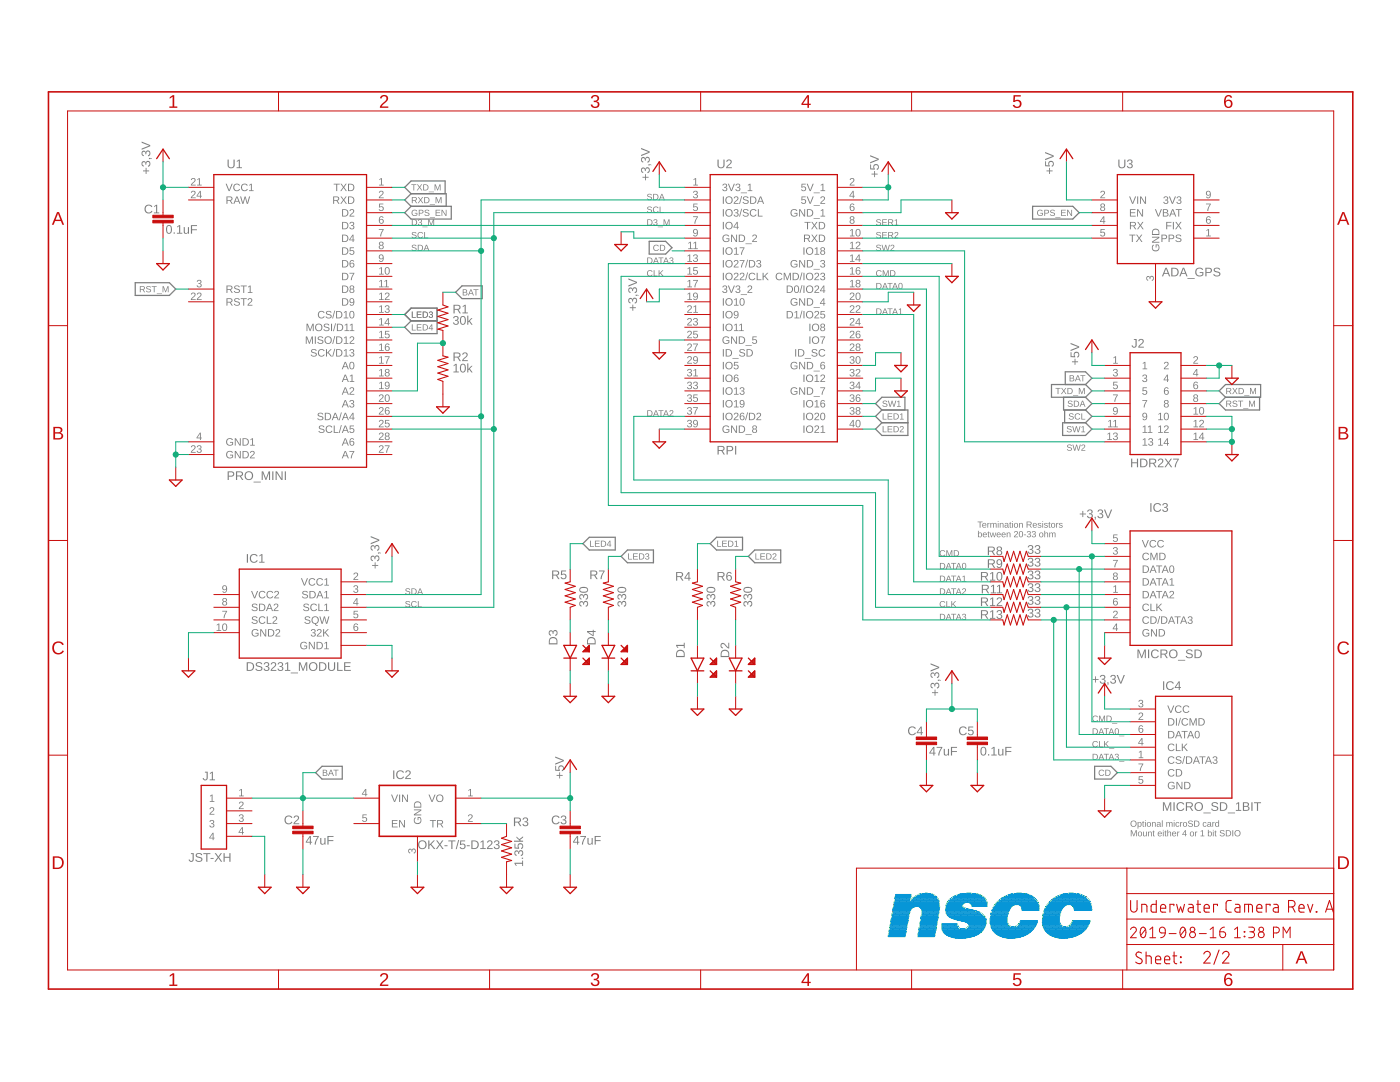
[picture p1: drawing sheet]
<svg xmlns="http://www.w3.org/2000/svg" width="279mm" height="216mm" viewBox="0 0 279 216" stroke-linecap="round" stroke-linejoin="round" font-family="sans-serif">
<g fill="#808080">
<path d="M75.7 35.8l.5-.3v1.4h.4v.1h-.9v-.1h.3v-1.2l-.3 .3z"/>
<path d="M75.8 38.2a.5 .5 0 0 1 .7 .2 .5 .5 0 0 1-.4 .7l-.3 .3h.8v.2h-1l.1-.4 .4-.4a.3 .3 0 0 0 .2-.5 .3 .3 0 0 0-.5 .2l-.2-.1z"/>
<path d="M75.7 40.6h.8v.2h-.7v.4a.5 .5 0 0 1 .7 .3 .5 .5 0 0 1-.3 .7 .5 .5 0 0 1-.6-.4l.5 .2a.34 .34 0 0 0 .3-.5 .34 .34 0 0 0-.6-.1h-.2z"/>
<path d="M75.6 45.7h1l-.5 1.5h-.2v-.4l.5-.9h-.8z"/>
<path d="M39.4 55.9a.43 .43 0 0 1 .7 0 .43 .43 0 0 1-.2 .7 .39 .39 0 0 1 .4 .4 .39 .39 0 0 1-.5 .4l-.5-.3-.1-.1 .2-.1a.3 .3 0 0 0 .4 .3 .3 .3 0 0 0 .2-.5h-.4v-.2a.29 .29 0 0 0 .4-.1 .29 .29 0 0 0-.2-.4 .29 .29 0 0 0-.3 .2h-.2z"/>
<path d="M138.4 35.8l.5-.3v1.4h.4v.1h-.9v-.1h.3v-1.2l-.3 .3z"/>
<path d="M169.7 35.6a.5 .5 0 0 1 .8 .2 .5 .5 0 0 1-.4 .7l-.3 .4h.7v.1h-.9l.1-.3 .4-.4a.3 .3 0 0 0 .2-.5 .3 .3 0 0 0-.5 .1h-.2z"/>
<path d="M138.5 38.2a.43 .43 0 0 1 .7-.1 .43 .43 0 0 1-.3 .7 .39 .39 0 0 1 .4 .5 .39 .39 0 0 1-.5 .3l-.5-.3v-.1h.2a.3 .3 0 0 0 .4 .2 .3 .3 0 0 0 .1-.4l-.4-.1v-.2a.29 .29 0 0 0 .4-.1 .29 .29 0 0 0-.2-.4 .29 .29 0 0 0-.3 .3l-.2-.1z"/>
<path d="M138.4 40.6h.8v.2h-.6l-.1 .4a.5 .5 0 0 1 .7 .3 .5 .5 0 0 1-.3 .7 .5 .5 0 0 1-.6-.4l.5 .2a.34 .34 0 0 0 .3-.5 .34 .34 0 0 0-.6-.1h-.2z"/>
<path d="M138.3 43.2h1l-.5 1.4h-.2v-.4l.5-.9h-.8z"/>
<path d="M70.7 114.3a.5 .5 0 0 1 .8 .3 .5 .5 0 0 1-.5 .6l-.3 .4h.8v.1h-1l.2-.3 .4-.4a.3 .3 0 0 0 .1-.5 .3 .3 0 0 0-.5 .1h-.2z"/>
<path d="M70.7 116.9a.43 .43 0 0 1 .7 0 .43 .43 0 0 1-.2 .6 .39 .39 0 0 1 .3 .5 .39 .39 0 0 1-.5 .3l-.5-.2v-.2h.2a.3 .3 0 0 0 .4 .2 .3 .3 0 0 0 .1-.4l-.4-.1v-.2a.29 .29 0 0 0 .5-.1 .29 .29 0 0 0-.2-.4 .29 .29 0 0 0-.4 .3h-.2z"/>
<path d="M70.6 121.9h.8v.1h-.6l-.1 .5a.5 .5 0 0 1 .8 .2 .5 .5 0 0 1-.4 .7 .5 .5 0 0 1-.6-.4l.5 .2a.34 .34 0 0 0 .3-.5 .34 .34 0 0 0-.6 0h-.2z"/>
<path d="M44.3 121.9h1l-.5 1.5h-.2l.1-.4 .4-1h-.8z"/>
<path d="M219.7 38.2a.5 .5 0 0 1 .8 .2 .5 .5 0 0 1-.4 .7l-.3 .3h.8v.2h-1l.1-.4 .4-.4a.3 .3 0 0 0 .2-.5 .3 .3 0 0 0-.5 .2l-.2-.1z"/>
<path d="M240.8 45.9l.5-.2v1.3h.3v.2h-.9v-.2h.4v-1.1l-.3 .2z"/>
<path d="M219.6 45.7h.9v.2h-.7v.4a.5 .5 0 0 1 .7 .3 .5 .5 0 0 1-.3 .6 .5 .5 0 0 1-.6-.4l.5 .2a.34 .34 0 0 0 .2-.4 .34 .34 0 0 0-.5-.1h-.2z"/>
<path d="M228.9 55.2l.4-.1 .2 .3a.4 .4 0 0 1 .5-.4 .4 .4 0 0 1 .3 .5l-.3 .5h-.1v-.1a.3 .3 0 0 0 .2-.5 .3 .3 0 0 0-.4-.1l-.1 .4h-.2a.29 .29 0 0 0-.1-.4 .29 .29 0 0 0-.4 .2 .29 .29 0 0 0 .3 .3l-.1 .2-.3-.3z"/>
<path d="M240.7 40.6h.9l-.5 1.5h-.2l.1-.4 .5-.9h-.8z"/>
<path d="M228.1 72.5l.5-.3v1.3h.4v.2h-1v-.2h.4v-1.1l-.3 .2z"/>
<path d="M222.2 71.3l.5-.2v1.3h.4v.2h-.9v-.2h.3v-1.1l-.3 .2z"/>
<path d="M228.1 74.8a.43 .43 0 0 1 .7 0 .43 .43 0 0 1-.2 .7 .39 .39 0 0 1 .4 .4 .39 .39 0 0 1-.5 .3l-.5-.2-.1-.2h.2a.3 .3 0 0 0 .4 .3 .3 .3 0 0 0 .2-.5h-.4v-.2a.29 .29 0 0 0 .4-.1 .29 .29 0 0 0-.2-.4 .29 .29 0 0 0-.3 .2h-.2z"/>
<path d="M222.3 73.7a.43 .43 0 0 1 .7 0 .43 .43 0 0 1-.2 .7 .39 .39 0 0 1 .3 .4 .39 .39 0 0 1-.5 .3l-.5-.2v-.2h.2a.3 .3 0 0 0 .4 .3 .3 .3 0 0 0 .1-.5l-.4-.1v-.1a.29 .29 0 0 0 .5-.2 .29 .29 0 0 0-.2-.3 .29 .29 0 0 0-.4 .2h-.2z"/>
<path d="M228 77.3h.9v.2h-.7v.4a.5 .5 0 0 1 .7 .2 .5 .5 0 0 1-.3 .7 .5 .5 0 0 1-.6-.4l.4 .2a.34 .34 0 0 0 .3-.5 .34 .34 0 0 0-.5 0h-.2z"/>
<path d="M222.2 76.2h.8v.1h-.6l-.1 .5a.5 .5 0 0 1 .7 .2 .5 .5 0 0 1-.3 .7 .5 .5 0 0 1-.6-.4l.5 .2a.34 .34 0 0 0 .3-.5 .34 .34 0 0 0-.6 0h-.2z"/>
<path d="M228 79.8h.9l-.5 1.5h-.2l.1-.4 .5-.9h-.8z"/>
<path d="M222.1 78.7h1l-.5 1.5h-.2v-.4l.5-.9h-.8z"/>
<path d="M232.4 72.3a.5 .5 0 0 1 .8 .2 .5 .5 0 0 1-.4 .7l-.3 .3h.7v.2h-.9l.1-.4 .4-.3a.3 .3 0 0 0 .2-.5 .3 .3 0 0 0-.5 .1h-.2z"/>
<path d="M238.3 71.2a.5 .5 0 0 1 .8 .2 .5 .5 0 0 1-.5 .7l-.3 .3h.8v.2h-1l.2-.4 .4-.4a.3 .3 0 0 0 .1-.5 .3 .3 0 0 0-.5 .2h-.2z"/>
<path d="M222.2 106.6h.8v.2h-.6l-.1 .5a.5 .5 0 0 1 .7 .2 .5 .5 0 0 1-.3 .7 .5 .5 0 0 1-.6-.4l.5 .2a.34 .34 0 0 0 .3-.5 .34 .34 0 0 0-.6-.1h-.2z"/>
<path d="M222.3 122a.5 .5 0 0 1 .7 .2 .5 .5 0 0 1-.4 .7l-.3 .3h.8v.2h-1l.1-.4 .5-.4a.3 .3 0 0 0 .1-.5 .3 .3 0 0 0-.5 .2l-.2-.1z"/>
<path d="M222.2 117l.5-.2v1.3h.4v.2h-.9v-.2h.3v-1.1l-.3 .2z"/>
<path d="M222.1 111.7h1l-.5 1.5h-.2v-.4l.5-.9h-.8z"/>
<path d="M222.3 109.3a.43 .43 0 0 1 .7-.1 .43 .43 0 0 1-.2 .7 .39 .39 0 0 1 .3 .5 .39 .39 0 0 1-.5 .3l-.5-.2v-.2h.2a.3 .3 0 0 0 .4 .2 .3 .3 0 0 0 .1-.4l-.4-.1v-.2a.29 .29 0 0 0 .5-.1 .29 .29 0 0 0-.2-.4 .29 .29 0 0 0-.4 .3l-.2-.1z"/>
<path d="M72.4 162.5h.8v.2h-.7v.4a.5 .5 0 0 1 .7 .3 .5 .5 0 0 1-.3 .6 .5 .5 0 0 1-.6-.3l.5 .1a.34 .34 0 0 0 .3-.4 .34 .34 0 0 0-.6-.1h-.2z"/>
<path d="M93.5 157.7l.5-.3v1.3h.4v.2h-1v-.2h.4v-1.1l-.3 .2z"/>
<path d="M93.5 162.6a.5 .5 0 0 1 .8 .2 .5 .5 0 0 1-.4 .7l-.3 .3h.8v.2h-1l.1-.4 .4-.3a.3 .3 0 0 0 .2-.5 .3 .3 0 0 0-.5 .1h-.2z"/>
<path d="M81.6 169.5l.4-.1 .2 .3a.4 .4 0 0 1 .5-.4 .4 .4 0 0 1 .3 .5l-.2 .5h-.2v-.2a.3 .3 0 0 0 .2-.4 .3 .3 0 0 0-.4-.1l-.1 .4h-.2a.29 .29 0 0 0-.1-.4 .29 .29 0 0 0-.4 .2 .29 .29 0 0 0 .3 .3v.2l-.4-.3z"/>
<path d="M41.9 158.8l.5-.2v1.3h.4v.1h-.9v-.1h.3v-1.2l-.3 .3z"/>
<path d="M47.8 157.7l.5-.3v1.3h.3v.2h-.9v-.2h.4v-1.1l-.3 .2z"/>
<path d="M42 163.7a.43 .43 0 0 1 .7 0 .43 .43 0 0 1-.3 .6 .39 .39 0 0 1 .4 .5 .39 .39 0 0 1-.5 .3l-.5-.2v-.2h.2a.3 .3 0 0 0 .4 .3 .3 .3 0 0 0 .1-.5l-.4-.1v-.1a.29 .29 0 0 0 .4-.2 .29 .29 0 0 0-.2-.4 .29 .29 0 0 0-.3 .3h-.2z"/>
<path d="M47.8 162.6a.43 .43 0 0 1 .7 0 .43 .43 0 0 1-.2 .6 .39 .39 0 0 1 .3 .5 .39 .39 0 0 1-.4 .3l-.5-.2-.1-.2h.2a.3 .3 0 0 0 .4 .2 .3 .3 0 0 0 .2-.4l-.4-.1v-.1a.29 .29 0 0 0 .4-.2 .29 .29 0 0 0-.2-.4 .29 .29 0 0 0-.3 .3h-.2z"/>
<path d="M42 161.2a.5 .5 0 0 1 .7 .2 .5 .5 0 0 1-.4 .7l-.3 .3h.8v.2h-1l.1-.4 .4-.4a.3 .3 0 0 0 .2-.5 .3 .3 0 0 0-.5 .2h-.2z"/>
<path d="M47.8 160.1a.5 .5 0 0 1 .8 .2 .5 .5 0 0 1-.4 .7l-.3 .3h.7v.1h-.9l.1-.3 .4-.4a.3 .3 0 0 0 .2-.5 .3 .3 0 0 0-.5 .2l-.2-.1z"/>
<path d="M227.3 139.7a.43 .43 0 0 1 .7 0 .43 .43 0 0 1-.2 .7 .39 .39 0 0 1 .4 .4 .39 .39 0 0 1-.5 .3l-.5-.2v-.1l.2-.1a.3 .3 0 0 0 .4 .3 .3 .3 0 0 0 .1-.5h-.4v-.2a.29 .29 0 0 0 .4-.1 .29 .29 0 0 0-.2-.4 .29 .29 0 0 0-.3 .2h-.2z"/>
<path d="M227.3 150.1l.5-.3v1.3h.4v.2h-.9v-.2h.3v-1.1l-.3 .2z"/>
<path d="M227.4 142.3a.5 .5 0 0 1 .7 .2 .5 .5 0 0 1-.4 .7l-.3 .3h.8v.2h-1l.1-.4 .4-.4a.3 .3 0 0 0 .2-.5 .3 .3 0 0 0-.5 .2h-.2z"/>
<path d="M227.3 154.9h.8v.2h-.7v.4a.5 .5 0 0 1 .7 .2 .5 .5 0 0 1-.3 .7 .5 .5 0 0 1-.6-.4l.5 .2a.34 .34 0 0 0 .3-.5 .34 .34 0 0 0-.6 0h-.2z"/>
<path d="M227.2 152.4h1l-.5 1.4h-.2v-.4l.5-.9h-.8z"/>
<path d="M195.1 104.1h1v.1h-.4v1.1h-.2v-1.1h-.4zM196.1 104.5a.43 .43 0 0 1 .7 .1l.1 .3h-.7a.27 .27 0 0 0 .2 .3 .27 .27 0 0 0 .3-.1h.1a.48 .48 0 0 1-.7 .1 .48 .48 0 0 1 0-.7zM196.3 104.5l-.1 .2h.5l-.2-.2zM197.1 104.4h.1v.1l.3-.2-.3 .4v.6h-.1zM197.6 104.4h.2v.1a.29 .29 0 0 1 .3-.2 .29 .29 0 0 1 .2 .2 .29 .29 0 0 1 .4-.1 .29 .29 0 0 1 .2 .3v.6h-.2v-.7l-.1-.1-.2 .1-.1 .7h-.1v-.7l-.3-.1-.1 .8h-.2zM199.1 104h.2v.2h-.2zM199.1 104.4h.2v.9h-.2zM199.5 104.4h.2v.1a.32 .32 0 0 1 .3-.1 .32 .32 0 0 1 .3 .3v.6h-.2v-.6a.23 .23 0 0 0-.2-.3 .23 .23 0 0 0-.2 .4v.5h-.2zM200.6 104.5l.5-.1 .3 .9h-.2l-.1-.2a.31 .31 0 0 1-.5 .2 .31 .31 0 0 1 .1-.5l.4-.1a.21 .21 0 0 0-.2-.2 .21 .21 0 0 0-.2 .1h-.2zM200.6 105a.25 .25 0 0 0 .5 0 .25 .25 0 0 0-.5 0zM201.6 104.1l.1 .3h.1l-.1 .1v.6l.2 .2h-.3l-.1-.2-.1-.7zM202 104h.1v.2h-.1zM202 104.4h.1v.9h-.1zM202.5 104.4a.46 .46 0 0 1 .7 .2 .46 .46 0 0 1-.2 .6 .46 .46 0 0 1-.6-.2zM202.6 104.5a.34 .34 0 0 0-.1 .5 .34 .34 0 0 0 .5 .1v-.6zM203.4 104.4h.1v.1a.32 .32 0 0 1 .4-.1 .32 .32 0 0 1 .2 .3v.6h-.1v-.6a.23 .23 0 0 0-.3-.3 .23 .23 0 0 0-.2 .4v.5h-.1zM204.9 104.1h.6a.35 .35 0 0 1 .4 .3 .35 .35 0 0 1-.3 .4l.3 .5h-.2l-.3-.5h-.4v.5h-.1zM205 104.2v.5h.4a.23 .23 0 0 0 .3-.3 .23 .23 0 0 0-.3-.2zM206.2 104.5a.43 .43 0 0 1 .7 .1v.3h-.6a.27 .27 0 0 0 .1 .3 .27 .27 0 0 0 .4-.1h.1a.48 .48 0 0 1-.7 .1 .48 .48 0 0 1 0-.7zM206.3 104.5v.2h.5l-.2-.2zM207.2 104.4h.4l.2 .2-.2-.1a.19 .19 0 0 0-.2-.1 .19 .19 0 0 0-.1 .3 .36 .36 0 0 1 .5 .2 .36 .36 0 0 1-.1 .4 .36 .36 0 0 1-.5 0l-.1-.2h.1a.23 .23 0 0 0 .3 .1 .23 .23 0 0 0 .1-.2l-.1-.1a.31 .31 0 0 1-.3-.1 .31 .31 0 0 1 0-.4zM208 104h.2v.2h-.2zM208 104.4h.2v.9h-.2zM208.5 104.4h.4l.2 .2-.2-.1a.19 .19 0 0 0-.2-.1 .19 .19 0 0 0-.1 .3 .36 .36 0 0 1 .5 .2 .36 .36 0 0 1-.2 .4 .36 .36 0 0 1-.4 0l-.2-.2h.2a.23 .23 0 0 0 .3 .1 .23 .23 0 0 0 .1-.2l-.1-.1a.31 .31 0 0 1-.3-.1 .31 .31 0 0 1 0-.4zM209.4 104.1l.1 .3h.1l-.1 .1v.6l.2 .2h-.3l-.1-.2-.1-.7zM209.9 104.4a.46 .46 0 0 1 .7 .2 .46 .46 0 0 1-.2 .6 .46 .46 0 0 1-.6-.2zM210 104.5a.34 .34 0 0 0-.1 .5 .34 .34 0 0 0 .5 .1v-.6zM210.8 104.4h.1v.1l.3-.2-.2 .4-.1 .6h-.1zM211.4 104.4h.4l.3 .2-.2-.1a.19 .19 0 0 0-.3-.1 .19 .19 0 0 0-.1 .3h.1a.36 .36 0 0 1 .4 .2 .36 .36 0 0 1-.1 .4 .36 .36 0 0 1-.5 0l-.1-.2h.2a.23 .23 0 0 0 .2 .1 .23 .23 0 0 0 .2-.2l-.1-.1a.31 .31 0 0 1-.4-.1 .31 .31 0 0 1 0-.4z"/>
<path d="M195.2 105.9h.1v.5a.33 .33 0 0 1 .4-.2 .33 .33 0 0 1 .2 .3 .49 .49 0 0 1-.3 .7l-.3-.1v.1h-.1zM195.4 106.5l.1 .6a.35 .35 0 0 0 .3-.4 .35 .35 0 0 0-.3-.3zM196.2 106.4a.43 .43 0 0 1 .7 .1l.1 .3h-.7a.27 .27 0 0 0 .2 .3 .27 .27 0 0 0 .3-.1h.1a.48 .48 0 0 1-.7 .1 .48 .48 0 0 1 0-.7zM196.4 106.4l-.1 .2h.5l-.2-.2zM197.2 106.1l.1 .2h.2l-.2 .1v.6l.2 .2h-.3v-.2l-.1-.7zM197.5 106.3h.2l.2 .8 .2-.8h.2l.2 .8 .2-.8h.1l-.3 .9h-.1l-.2-.8-.2 .8h-.2zM199 106.4a.43 .43 0 0 1 .7 .1v.3h-.7a.27 .27 0 0 0 .2 .3 .27 .27 0 0 0 .4-.1h.1a.48 .48 0 0 1-.7 .1 .48 .48 0 0 1 0-.7zM199.1 106.4v.2h.5l-.2-.2zM200 106.4a.43 .43 0 0 1 .7 .1v.3h-.7a.27 .27 0 0 0 .2 .3 .27 .27 0 0 0 .3-.1h.2a.48 .48 0 0 1-.7 .1 .48 .48 0 0 1 0-.7zM200.1 106.4l-.1 .2h.5l-.1-.2zM200.9 106.3h.2v.1a.32 .32 0 0 1 .3-.1 .32 .32 0 0 1 .3 .3v.6h-.2v-.6a.23 .23 0 0 0-.2-.2 .23 .23 0 0 0-.2 .3v.5h-.2zM202.5 106a.42 .42 0 0 1 .6 .2 .42 .42 0 0 1-.3 .6l-.3 .3h.7v.1h-.8l.5-.7a.24 .24 0 0 0 0-.4 .24 .24 0 0 0-.4 .2h-.1zM203.4 106.1a.57 .57 0 0 1 .8 .2 .57 .57 0 0 1-.1 .8 .57 .57 0 0 1-.8-.2 .57 .57 0 0 1 .1-.8zM203.6 106.1a.53 .53 0 0 0-.2 .6 .53 .53 0 0 0 .5 .4 .53 .53 0 0 0 .2-.6 .53 .53 0 0 0-.5-.4zM204.3 106.7h.5v.1h-.5zM205.1 106a.35 .35 0 0 1 .5 0 .35 .35 0 0 1-.1 .6 .33 .33 0 0 1 .2 .4 .33 .33 0 0 1-.4 .2l-.3-.1-.1-.2 .4 .2a.23 .23 0 0 0 .3-.3 .23 .23 0 0 0-.3-.2l-.1-.1a.24 .24 0 0 0 .3-.1 .24 .24 0 0 0-.1-.3 .24 .24 0 0 0-.3 .2h-.2zM206 106a.35 .35 0 0 1 .6 0 .35 .35 0 0 1-.2 .6 .33 .33 0 0 1 .3 .4 .33 .33 0 0 1-.4 .2l-.3-.1-.1-.2 .4 .2a.23 .23 0 0 0 .3-.3 .23 .23 0 0 0-.3-.2l-.1-.1a.24 .24 0 0 0 .3-.1 .24 .24 0 0 0-.1-.3 .24 .24 0 0 0-.3 .2h-.2zM207.6 106.3a.46 .46 0 0 1 .6 .2 .46 .46 0 0 1-.2 .6 .46 .46 0 0 1-.6-.2zM207.6 106.5a.34 .34 0 0 0-.1 .4 .34 .34 0 0 0 .5 .1v-.6zM208.4 105.9h.2v.5a.32 .32 0 0 1 .3-.1 .32 .32 0 0 1 .3 .3v.6h-.2v-.6a.23 .23 0 0 0-.2-.2 .23 .23 0 0 0-.2 .2v.6h-.2zM209.4 106.3h.2v.1a.29 .29 0 0 1 .2-.2 .29 .29 0 0 1 .3 .2 .29 .29 0 0 1 .3-.1 .29 .29 0 0 1 .3 .3v.6h-.2v-.7l-.2-.1-.2 .1v.7h-.1l-.1-.7-.2-.1-.1 .8h-.2z"/>
<path d="M225.6 164.4a.63 .63 0 0 1 1.2 0 .63 .63 0 0 1-1.2 0zM225.7 164.3a.5 .5 0 0 0 1 0 .5 .5 0 0 0-1 0zM227 164h.2v.2a.33 .33 0 0 1 .3-.2 .33 .33 0 0 1 .3 .3 .49 .49 0 0 1-.3 .7l-.3-.2v.5h-.2zM227.3 164.2a.35 .35 0 0 0-.1 .4 .35 .35 0 0 0 .4 .2v-.6zM228.1 163.8l.1 .2h.2l-.2 .1v.6l.2 .3-.3-.1-.1-.1-.1-.8zM228.5 163.7h.2v.1h-.2zM228.5 164h.2v1h-.2zM229.1 164.1a.46 .46 0 0 1 .6 .1 .46 .46 0 0 1-.2 .7 .46 .46 0 0 1-.6-.2zM229.1 164.2a.34 .34 0 0 0-.1 .5 .34 .34 0 0 0 .5 .1v-.6zM229.9 164h.1l.1 .2a.32 .32 0 0 1 .3-.2 .32 .32 0 0 1 .3 .3v.7h-.2v-.6a.23 .23 0 0 0-.3-.3 .23 .23 0 0 0-.1 .3v.6h-.2zM230.9 164.1h.6l.3 .9h-.2l-.1-.2a.31 .31 0 0 1-.5 .1 .31 .31 0 0 1 .1-.5h.4a.21 .21 0 0 0-.2-.3 .21 .21 0 0 0-.3 .2h-.1zM231 164.7a.25 .25 0 0 0 .5 0 .25 .25 0 0 0-.5 0zM231.9 163.7h.1v1.3h-.1zM232.8 164h.1v.2a.29 .29 0 0 1 .3-.2 .29 .29 0 0 1 .3 .2 .29 .29 0 0 1 .3-.2 .29 .29 0 0 1 .2 .3v.7h-.1l-.1-.7-.1-.2-.2 .2v.7h-.2v-.7l-.3-.1-.1 .8h-.1zM234.2 163.7h.2v.1h-.2zM234.2 164h.2v1h-.2zM234.7 164.1l.4-.1 .3 .3-.3-.2a.32 .32 0 0 0-.4 .4 .32 .32 0 0 0 .5 .3l.2-.1a.43 .43 0 0 1-.6 .2 .43 .43 0 0 1-.2-.6zM235.5 164h.2v.2l.3-.2-.3 .3v.7h-.2zM236.3 164.1a.46 .46 0 0 1 .6 .1 .46 .46 0 0 1-.2 .7 .46 .46 0 0 1-.6-.2zM236.3 164.2a.34 .34 0 0 0-.1 .5 .34 .34 0 0 0 .5 .1v-.6zM237.2 163.8l.6-.1 .3 .3h-.2a.28 .28 0 0 0-.3-.2 .28 .28 0 0 0-.2 .4 .51 .51 0 0 1 .5 .1 .51 .51 0 0 1 .1 .6l-.2 .1a.55 .55 0 0 1-.7-.3l.1-.1a.33 .33 0 0 0 .4 .3 .33 .33 0 0 0 .3-.4l-.6-.2a.3 .3 0 0 1-.2-.2 .3 .3 0 0 1 .1-.3zM238.3 163.7h.4a.61 .61 0 0 1 .7 .6 .61 .61 0 0 1-.6 .7h-.5zM238.5 163.9v.9a.52 .52 0 0 0 .7-.4 .52 .52 0 0 0-.7-.5zM240.1 164.1l.5-.1 .2 .3-.3-.2a.32 .32 0 0 0-.3 .4 .32 .32 0 0 0 .4 .3l.2-.1a.43 .43 0 0 1-.6 .2 .43 .43 0 0 1-.1-.6zM241 164.1h.6l.2 .9h-.2l-.1-.2a.31 .31 0 0 1-.5 .1 .31 .31 0 0 1 .1-.5h.4a.21 .21 0 0 0-.1-.3 .21 .21 0 0 0-.3 .2h-.1zM241.1 164.7a.22 .22 0 0 0 .4 0 .22 .22 0 0 0-.4 0zM241.9 164h.2v.2l.3-.2-.3 .3v.7h-.1zM242.7 164.1l.2-.1 .2 .2v-.5h.2v1.3h-.2v-.2a.33 .33 0 0 1-.3 .2 .33 .33 0 0 1-.3-.3zM242.7 164.2l.1 .6a.32 .32 0 0 0 .3-.3 .32 .32 0 0 0-.4-.3z"/>
<path d="M225.7 165.7h.2l.4 1 .4-1h.2v1.2h-.2v-1.1l-.4 1.1h-.1l-.4-1.1v1.1h-.1zM227.3 166a.46 .46 0 0 1 .6 .1 .46 .46 0 0 1-.2 .7 .46 .46 0 0 1-.6-.2zM227.3 166.1a.34 .34 0 0 0-.1 .5 .34 .34 0 0 0 .5 .1v-.6zM228.1 165.9h.2v.6a.23 .23 0 0 0 .2 .3 .23 .23 0 0 0 .2-.3v-.6h.2v1h-.2v-.2a.32 .32 0 0 1-.3 .2 .32 .32 0 0 1-.3-.3zM229.1 165.9h.2v.2a.32 .32 0 0 1 .3-.2 .32 .32 0 0 1 .3 .4v.6h-.2v-.6a.23 .23 0 0 0-.2-.3 .23 .23 0 0 0-.2 .3v.6h-.2zM230.2 165.7l.1 .2h.1l-.1 .2v.5l.2 .3-.3-.1-.1-.1-.1-.8zM231.1 166a.43 .43 0 0 1 .7 .1l.1 .3h-.7a.27 .27 0 0 0 .2 .4 .27 .27 0 0 0 .3-.2l.1 .1a.48 .48 0 0 1-.7 .1 .48 .48 0 0 1 0-.8zM231.3 166.1l-.1 .2h.5l-.1-.2zM232.1 165.6h.1v.1h-.1zM232.1 165.9h.1v1h-.1zM232.5 165.7l.1 .2h.2l-.2 .2v.5l.2 .3-.3-.1v-.1l-.1-.8zM233 165.6h.1v.5a.32 .32 0 0 1 .4-.2 .32 .32 0 0 1 .2 .4v.6h-.1v-.6a.23 .23 0 0 0-.3-.3 .23 .23 0 0 0-.2 .3v.6h-.1zM234 166a.43 .43 0 0 1 .7 .1v.3h-.6a.27 .27 0 0 0 .1 .4 .27 .27 0 0 0 .4-.2l.1 .1a.48 .48 0 0 1-.7 .1 .48 .48 0 0 1 0-.8zM234.1 166.1v.2h.5l-.2-.2zM234.9 165.9h.2v.2l.3-.2-.3 .3v.7h-.2zM236.5 165.7h.2v.8h.1v.1h-.1v.3h-.2v-.3h-.6zM236.5 165.8l-.4 .7h.4zM237.6 166a.46 .46 0 0 1 .7 .1 .46 .46 0 0 1-.2 .7 .46 .46 0 0 1-.6-.2zM237.7 166.1a.34 .34 0 0 0-.1 .5 .34 .34 0 0 0 .5 .1v-.6zM238.5 165.9h.1l.1 .2 .2-.2-.2 .3v.7h-.2zM239.6 165.9l.5-.2v1h.3v.2h-.8v-.2h.3v-.9l-.3 .2zM241.1 165.6h.1v.5a.33 .33 0 0 1 .4-.2 .33 .33 0 0 1 .2 .3 .49 .49 0 0 1-.3 .7l-.3-.2v.2h-.1zM241.3 166.1l.1 .7a.35 .35 0 0 0 .3-.4 .35 .35 0 0 0-.3-.3zM242.1 165.6h.1v.1h-.1zM242.1 165.9h.1v1h-.1zM242.5 165.7l.1 .2h.2l-.2 .2v.5l.2 .3-.3-.1v-.1l-.1-.8zM243.6 165.7h.5l.3 .2h-.2a.28 .28 0 0 0-.3-.2 .28 .28 0 0 0-.2 .4 .51 .51 0 0 1 .5 .1 .51 .51 0 0 1 .1 .6l-.2 .1a.55 .55 0 0 1-.7-.3h.2a.33 .33 0 0 0 .3 .2 .33 .33 0 0 0 .3-.4l-.5-.2a.3 .3 0 0 1-.2-.2 .3 .3 0 0 1 .1-.3zM244.6 165.7h.5a.61 .61 0 0 1 .6 .5 .61 .61 0 0 1-.6 .7h-.5zM244.8 165.8v.9a.52 .52 0 0 0 .7-.4 .52 .52 0 0 0-.7-.5zM245.9 165.7h.2v1.2h-.2zM246.3 166.3a.65 .65 0 0 1 1.3 0 .65 .65 0 0 1-1.3 0zM246.5 166.3a.47 .47 0 0 0 .9 0 .47 .47 0 0 0-.9 0z"/>
<path d="M225.7 91.5h.3v.7h.9v-.7h.2v1.7h-.2v-.8h-.9v.8h-.3zM227.5 91.5h.6a.86 .86 0 0 1 .9 .8 .86 .86 0 0 1-.8 .9h-.7zM227.8 91.7v1.3a.73 .73 0 0 0 1-.6 .73 .73 0 0 0-1-.7zM229.3 91.5h.9a.5 .5 0 0 1 .6 .4 .5 .5 0 0 1-.5 .6l.5 .7h-.2l-.5-.7h-.5v.7h-.3zM229.6 91.7v.6h.5a.32 .32 0 0 0 .4-.3 .32 .32 0 0 0-.4-.3zM231.3 91.6a.55 .55 0 0 1 .8 .1 .55 .55 0 0 1-.3 .8l-.5 .5h.9v.2h-1.1v-.3l.5-.4a.37 .37 0 0 0 .3-.5 .37 .37 0 0 0-.6-.2v.2l-.2-.1zM232.4 91.5h.3l.5 .7 .4-.7h.3l-.6 .8 .6 .9h-.2l-.5-.7-.6 .7h-.2l.6-.9zM234.1 91.5h1.2l-.5 1.1-.1 .6h-.3l.1-.4 .5-1.1h-.9z"/>
<path d="M173.9 34.6h.6v-.5h.1v.5h.6v.2h-.6v.5h-.1v-.5h-.6zM173.7 32.8h.1v.8h.6a.59 .59 0 0 1 .2-.8 .59 .59 0 0 1 .9 .4 .59 .59 0 0 1-.5 .7v-.2a.38 .38 0 0 0 .1-.6 .38 .38 0 0 0-.6 0 .38 .38 0 0 0 .1 .5v.3l-.9-.1zM173.7 31l1.7 .7v.2l-1.7 .7v-.2l1.5-.6-1.5-.6z"/>
<path d="M208.9 34h.5v-.5h.2v.5h.5v.2h-.5v.5h-.2v-.5h-.5zM208.6 32.2h.2v.8h.5a.59 .59 0 0 1 .3-.8 .59 .59 0 0 1 .8 .3 .59 .59 0 0 1-.5 .8v-.2a.38 .38 0 0 0 .1-.6 .38 .38 0 0 0-.5-.1 .38 .38 0 0 0 0 .6v.2h-.9zM208.6 30.3l1.7 .7v.3l-1.7 .7v-.3l1.5-.6-1.5-.5z"/>
<path d="M128.2 35.3h.5v-.5h.2v.5h.5v.2h-.5v.5h-.2v-.5h-.5zM128 33.6l.5-.2 .3 .4a.51 .51 0 0 1 .7-.4 .51 .51 0 0 1 .1 .8l-.4 .3v-.2a.35 .35 0 0 0 .3-.5 .35 .35 0 0 0-.5-.1l-.1 .4h-.2a.33 .33 0 0 0-.2-.4 .33 .33 0 0 0-.4 .2 .33 .33 0 0 0 .3 .4v.2l-.5-.3zM129.4 32.8h.5l.1 .2-.3-.1-.3 .1zM128 31.5l.5-.1 .3 .3a.51 .51 0 0 1 .7-.3 .51 .51 0 0 1 .1 .8l-.4 .3v-.3a.35 .35 0 0 0 .3-.4 .35 .35 0 0 0-.5-.2l-.1 .5h-.2a.33 .33 0 0 0-.2-.5 .33 .33 0 0 0-.4 .2 .33 .33 0 0 0 .3 .4v.2l-.5-.3zM127.9 29.5l1.8 .7v.3l-1.8 .7v-.3l1.6-.6-1.6-.5z"/>
<path d="M28.5 34h.6v-.5h.1v.5h.6v.2h-.6v.5h-.1v-.5h-.6zM28.4 32.3l.4-.1 .3 .3a.51 .51 0 0 1 .7-.3 .51 .51 0 0 1 .2 .8l-.5 .3v-.2a.35 .35 0 0 0 .3-.5 .35 .35 0 0 0-.5-.2l-.1 .5h-.2a.33 .33 0 0 0-.1-.5 .33 .33 0 0 0-.5 .2 .33 .33 0 0 0 .3 .4v.2l-.4-.3zM29.7 31.5l.5 .1 .1 .2-.3-.2-.3 .2zM28.4 30.2l.4-.1 .3 .3a.51 .51 0 0 1 .7-.3 .51 .51 0 0 1 .2 .8l-.5 .3v-.2a.35 .35 0 0 0 .3-.5 .35 .35 0 0 0-.5-.2l-.1 .5h-.2a.33 .33 0 0 0-.1-.5 .33 .33 0 0 0-.5 .2 .33 .33 0 0 0 .3 .4v.3l-.4-.4zM28.3 28.2l1.7 .7v.3l-1.7 .7v-.3l1.5-.5-1.5-.6z"/>
<path d="M141.1 120.1l.5-.1 .3 .3a.51 .51 0 0 1 .7-.3 .51 .51 0 0 1 .1 .8l-.4 .3v-.3a.35 .35 0 0 0 .3-.4 .35 .35 0 0 0-.6-.2v.5h-.2a.33 .33 0 0 0-.2-.5 .33 .33 0 0 0-.4 .2 .33 .33 0 0 0 .3 .4l-.1 .2-.4-.3zM141.1 118.7l.5-.1 .3 .3a.51 .51 0 0 1 .7-.3 .51 .51 0 0 1 .1 .8l-.4 .3v-.2a.35 .35 0 0 0 .3-.5 .35 .35 0 0 0-.6-.2v.5h-.2a.33 .33 0 0 0-.2-.5 .33 .33 0 0 0-.4 .2 .33 .33 0 0 0 .3 .4l-.1 .3-.4-.4zM141.1 117.4a1.02 1.02 0 0 1 1.7 .3 .95 .95 0 0 1-.9 .6 .95 .95 0 0 1-.9-.6zM141.2 117.5a.66 .66 0 0 0 .4 .6 .66 .66 0 0 0 .7-.1 .36 .36 0 0 0 .3-.4 .36 .36 0 0 0-.5-.3l-.6 .1z"/>
<path d="M148.5 120.1l.5-.1 .2 .3a.51 .51 0 0 1 .8-.3 .51 .51 0 0 1 .1 .8l-.4 .3-.1-.3a.35 .35 0 0 0 .4-.4 .35 .35 0 0 0-.6-.2l-.1 .5h-.2a.33 .33 0 0 0-.1-.5 .33 .33 0 0 0-.5 .2 .33 .33 0 0 0 .3 .4v.2l-.4-.3zM148.5 118.7l.5-.1 .2 .3a.51 .51 0 0 1 .8-.3 .51 .51 0 0 1 .1 .8l-.4 .3-.1-.2a.35 .35 0 0 0 .4-.5 .35 .35 0 0 0-.6-.2l-.1 .5h-.2a.33 .33 0 0 0-.1-.5 .33 .33 0 0 0-.5 .2 .33 .33 0 0 0 .3 .4v.3l-.4-.4zM148.5 117.4a1.02 1.02 0 0 1 1.6 .3 .95 .95 0 0 1-.9 .6 .95 .95 0 0 1-.8-.6zM148.6 117.5a.66 .66 0 0 0 .4 .6 .66 .66 0 0 0 .6-.1 .36 .36 0 0 0 .3-.4 .36 .36 0 0 0-.4-.3l-.7 .1z"/>
<path d="M90.6 63.2a.5 .5 0 0 1 .7-.1 .5 .5 0 0 1 0 .8h-.1a.51 .51 0 0 1 .3 .8 .51 .51 0 0 1-.8 .1l-.3-.4 .2-.1a.35 .35 0 0 0 .5 .3 .35 .35 0 0 0 .1-.5l-.4-.1v-.2a.33 .33 0 0 0 .5-.1 .33 .33 0 0 0-.2-.5 .33 .33 0 0 0-.5 .3h-.2zM92 63.1a.64 .64 0 0 1 .8 .1 .64 .64 0 0 1 .2 .7 .64 .64 0 0 1-.6 .9 .64 .64 0 0 1-.6-.9zM92.2 63.3a.97 .97 0 0 0 .2 1.3 .86 .86 0 0 0 0-1.4zM93.2 63h.3v1.1l.5-.6h.3l-.5 .5 .5 .8h-.2l-.5-.6-.1 .1v.5h-.3z"/>
<path d="M213.9 72.1h.6v-.5h.1v.5h.6v.2h-.6v.5h-.1v-.5h-.6zM213.7 70.3h.1v.8h.6a.59 .59 0 0 1 .2-.9 .59 .59 0 0 1 .9 .4 .59 .59 0 0 1-.5 .8v-.3a.38 .38 0 0 0 .1-.5 .38 .38 0 0 0-.6-.1 .38 .38 0 0 0 .1 .6v.2h-.9zM213.7 68.4l1.7 .7v.3l-1.7 .7v-.3l1.5-.6-1.5-.5z"/>
<path d="M115.1 166.8h.3v1.2h.2v.1h-.2v.4h-.2v-.4h-.8zM115.2 167.1l-.6 .9h.6zM115.8 166.8h1.2l-.5 1.1-.1 .6h-.3l.1-.4 .5-1.1h-.9zM117.2 167.2h.3v.8a.32 .32 0 0 0 .3 .4 .32 .32 0 0 0 .3-.4v-.8h.2v1.3h-.2v-.2a.44 .44 0 0 1-.5 .2 .44 .44 0 0 1-.4-.4zM118.7 166.8h1.2v.2h-1v.6h1v.2h-1v.7h-.2z"/>
<path d="M111.1 154.6h.5v-.5h.2v.5h.5v.2h-.5v.5h-.2v-.5h-.5zM110.8 152.8h.2v.8h.5a.59 .59 0 0 1 .3-.8 .59 .59 0 0 1 .8 .3 .59 .59 0 0 1-.5 .8v-.2a.38 .38 0 0 0 .2-.6 .38 .38 0 0 0-.6-.1 .38 .38 0 0 0 0 .6v.2h-.9zM110.8 150.9l1.7 .7v.3l-1.7 .7v-.3l1.5-.5-1.5-.6z"/>
<path d="M90.5 72.9l.6-.3v1.5h.5v.2h-1.1v-.2h.4v-1.3l-.4 .3zM92 72.7a.64 .64 0 0 1 .8 0 .64 .64 0 0 1 .2 .8 .64 .64 0 0 1-.6 .8 .64 .64 0 0 1-.6-.8zM92.2 72.8a.97 .97 0 0 0 .2 1.4 .86 .86 0 0 0 0-1.4zM93.2 72.5h.3v1.1l.5-.6h.3l-.5 .6 .5 .7h-.2l-.5-.6-.1 .1v.5h-.3z"/>
<path d="M115.7 120.1l.5-.1 .3 .3a.51 .51 0 0 1 .7-.3 .51 .51 0 0 1 .1 .8l-.4 .3v-.3a.35 .35 0 0 0 .3-.4 .35 .35 0 0 0-.6-.2v.5h-.2a.33 .33 0 0 0-.2-.5 .33 .33 0 0 0-.4 .2 .33 .33 0 0 0 .3 .4l-.1 .2-.4-.3zM115.7 118.7l.5-.1 .3 .3a.51 .51 0 0 1 .7-.3 .51 .51 0 0 1 .1 .8l-.4 .3v-.2a.35 .35 0 0 0 .3-.5 .35 .35 0 0 0-.6-.2v.5h-.2a.33 .33 0 0 0-.2-.5 .33 .33 0 0 0-.4 .2 .33 .33 0 0 0 .3 .4l-.1 .3-.4-.4zM115.7 117.4a1.02 1.02 0 0 1 1.7 .3 .95 .95 0 0 1-.9 .6 .95 .95 0 0 1-.9-.6zM115.8 117.5a.66 .66 0 0 0 .4 .6 .66 .66 0 0 0 .7-.1 .36 .36 0 0 0 .3-.4 .36 .36 0 0 0-.5-.3l-.6 .1z"/>
<path d="M123.3 120.1l.5-.1 .3 .3a.51 .51 0 0 1 .7-.3 .51 .51 0 0 1 .1 .8l-.4 .3v-.3a.35 .35 0 0 0 .3-.4 .35 .35 0 0 0-.5-.2l-.1 .5h-.2a.33 .33 0 0 0-.2-.5 .33 .33 0 0 0-.4 .2 .33 .33 0 0 0 .3 .4v.2l-.5-.3zM123.3 118.7l.5-.1 .3 .3a.51 .51 0 0 1 .7-.3 .51 .51 0 0 1 .1 .8l-.4 .3v-.2a.35 .35 0 0 0 .3-.5 .35 .35 0 0 0-.5-.2l-.1 .5h-.2a.33 .33 0 0 0-.2-.5 .33 .33 0 0 0-.4 .2 .33 .33 0 0 0 .3 .4v.3l-.5-.4zM123.3 117.4a1.02 1.02 0 0 1 1.7 .3 .95 .95 0 0 1-.9 .6 .95 .95 0 0 1-.9-.6zM123.4 117.5a.66 .66 0 0 0 .4 .6 .66 .66 0 0 0 .7-.1 .36 .36 0 0 0 .3-.4 .36 .36 0 0 0-.5-.3l-.6 .1z"/>
<path d="M205.3 108.9a.5 .5 0 0 1 .7-.1 .5 .5 0 0 1 0 .8h-.1a.51 .51 0 0 1 .3 .8 .51 .51 0 0 1-.8 .1l-.3-.4 .2-.1a.35 .35 0 0 0 .5 .3 .35 .35 0 0 0 .1-.5l-.4-.1v-.2a.33 .33 0 0 0 .5-.1 .33 .33 0 0 0-.3-.5 .33 .33 0 0 0-.4 .3h-.2zM206.7 108.9a.5 .5 0 0 1 .7-.1 .5 .5 0 0 1 0 .8h-.2a.51 .51 0 0 1 .4 .8 .51 .51 0 0 1-.8 .1l-.3-.4 .2-.1a.35 .35 0 0 0 .5 .3 .35 .35 0 0 0 .1-.5l-.4-.1v-.2a.33 .33 0 0 0 .5-.1 .33 .33 0 0 0-.3-.5 .33 .33 0 0 0-.4 .3h-.2z"/>
<path d="M205.3 111.4a.5 .5 0 0 1 .7 0 .5 .5 0 0 1 0 .7l-.1 .1a.51 .51 0 0 1 .3 .7 .51 .51 0 0 1-.8 .1l-.3-.4h.2a.35 .35 0 0 0 .5 .3 .35 .35 0 0 0 .1-.6h-.4v-.2a.33 .33 0 0 0 .5-.2 .33 .33 0 0 0-.3-.4 .33 .33 0 0 0-.4 .3l-.2-.1zM206.7 111.4a.5 .5 0 0 1 .7 0 .5 .5 0 0 1 0 .7l-.2 .1a.51 .51 0 0 1 .4 .7 .51 .51 0 0 1-.8 .1l-.3-.4h.2a.35 .35 0 0 0 .5 .3 .35 .35 0 0 0 .1-.6h-.4v-.2a.33 .33 0 0 0 .5-.2 .33 .33 0 0 0-.3-.4 .33 .33 0 0 0-.4 .3l-.2-.1z"/>
<path d="M205.3 114a.5 .5 0 0 1 .7-.1 .5 .5 0 0 1 0 .7l-.1 .1a.51 .51 0 0 1 .3 .7 .51 .51 0 0 1-.8 .2l-.3-.5h.2a.35 .35 0 0 0 .5 .3 .35 .35 0 0 0 .1-.5l-.4-.1v-.2a.33 .33 0 0 0 .5-.2 .33 .33 0 0 0-.3-.4 .33 .33 0 0 0-.4 .3h-.2zM206.7 114a.5 .5 0 0 1 .7-.1 .5 .5 0 0 1 0 .7l-.2 .1a.51 .51 0 0 1 .4 .7 .51 .51 0 0 1-.8 .2l-.3-.5h.2a.35 .35 0 0 0 .5 .3 .35 .35 0 0 0 .1-.5l-.4-.1v-.2a.33 .33 0 0 0 .5-.2 .33 .33 0 0 0-.3-.4 .33 .33 0 0 0-.4 .3h-.2z"/>
<path d="M205.3 116.5a.5 .5 0 0 1 .7-.1 .5 .5 0 0 1 0 .8h-.1a.51 .51 0 0 1 .3 .8 .51 .51 0 0 1-.8 .1l-.3-.4h.2a.35 .35 0 0 0 .5 .3 .35 .35 0 0 0 .1-.6l-.4-.1v-.1a.33 .33 0 0 0 .5-.2 .33 .33 0 0 0-.3-.5 .33 .33 0 0 0-.4 .3h-.2zM206.7 116.5a.5 .5 0 0 1 .7-.1 .5 .5 0 0 1 0 .8h-.2a.51 .51 0 0 1 .4 .8 .51 .51 0 0 1-.8 .1l-.3-.4h.2a.35 .35 0 0 0 .5 .3 .35 .35 0 0 0 .1-.6l-.4-.1v-.1a.33 .33 0 0 0 .5-.2 .33 .33 0 0 0-.3-.5 .33 .33 0 0 0-.4 .3h-.2z"/>
<path d="M186.2 149h.3v1.2h.2v.2h-.2v.4h-.2v-.4h-.8zM186.3 149.3l-.6 .9h.6zM186.9 149h1.2l-.5 1.1-.1 .7h-.3l.1-.5 .5-1.1h-.9zM188.3 149.4h.3v.9a.32 .32 0 0 0 .3 .3 .32 .32 0 0 0 .3-.4v-.8h.2v1.4h-.2v-.3a.44 .44 0 0 1-.5 .3 .44 .44 0 0 1-.4-.5zM189.8 149h1.2v.2h-1v.7h1v.2h-1v.7h-.2z"/>
<path d="M205.3 119a.5 .5 0 0 1 .7 0 .5 .5 0 0 1 0 .7l-.1 .1a.51 .51 0 0 1 .3 .7 .51 .51 0 0 1-.8 .1l-.3-.4h.2a.35 .35 0 0 0 .5 .3 .35 .35 0 0 0 .1-.5l-.4-.1v-.2a.33 .33 0 0 0 .5-.2 .33 .33 0 0 0-.3-.4 .33 .33 0 0 0-.4 .3h-.2zM206.7 119a.5 .5 0 0 1 .7 0 .5 .5 0 0 1 0 .7l-.2 .1a.51 .51 0 0 1 .4 .7 .51 .51 0 0 1-.8 .1l-.3-.4h.2a.35 .35 0 0 0 .5 .3 .35 .35 0 0 0 .1-.5l-.4-.1v-.2a.33 .33 0 0 0 .5-.2 .33 .33 0 0 0-.3-.4 .33 .33 0 0 0-.4 .3h-.2z"/>
<path d="M125.7 61.3h.5v-.5h.2v.5h.5v.2h-.5v.5h-.2v-.5h-.5zM125.5 59.6l.5-.1 .2 .3a.51 .51 0 0 1 .8-.3 .51 .51 0 0 1 .1 .8l-.4 .3v-.3a.35 .35 0 0 0 .3-.4 .35 .35 0 0 0-.6-.2l-.1 .5h-.1a.33 .33 0 0 0-.2-.5 .33 .33 0 0 0-.5 .2 .33 .33 0 0 0 .3 .4v.2l-.4-.3zM126.9 58.8l.5 .1v.2l-.3-.2-.2 .1zM125.5 57.5l.5-.1 .2 .3a.51 .51 0 0 1 .8-.3 .51 .51 0 0 1 .1 .8l-.4 .3v-.2a.35 .35 0 0 0 .3-.5 .35 .35 0 0 0-.6-.2l-.1 .5h-.1a.33 .33 0 0 0-.2-.5 .33 .33 0 0 0-.5 .2 .33 .33 0 0 0 .3 .4v.3l-.4-.4zM125.4 55.5l1.7 .7v.3l-1.7 .7v-.3l1.5-.5-1.5-.6z"/>
<path d="M216 102h.2v.5h.5v.2h-.5v.5h-.2v-.5h-.5v-.2h.5zM217.1 101.8a.5 .5 0 0 1 .8-.1 .5 .5 0 0 1 0 .8h-.2a.51 .51 0 0 1 .3 .8 .51 .51 0 0 1-.8 .1l-.3-.4 .3-.1a.35 .35 0 0 0 .4 .3 .35 .35 0 0 0 .2-.5l-.5-.1v-.2a.33 .33 0 0 0 .5-.1 .33 .33 0 0 0-.2-.5 .33 .33 0 0 0-.4 .3h-.2zM218.5 103.1h.2l-.1 .6h-.2l.2-.3zM219.2 101.8a.5 .5 0 0 1 .8-.1 .5 .5 0 0 1-.1 .8h-.1a.51 .51 0 0 1 .3 .8 .51 .51 0 0 1-.8 .1l-.3-.4 .2-.1a.35 .35 0 0 0 .5 .3 .35 .35 0 0 0 .2-.5l-.5-.1v-.2a.33 .33 0 0 0 .5-.1 .33 .33 0 0 0-.2-.5 .33 .33 0 0 0-.4 .3h-.3zM220.3 101.7h.3l.5 1.5 .6-1.5h.3l-.7 1.7h-.3z"/>
<path d="M83.4 168.6a.89 .89 0 0 1 1.7 0 .89 .89 0 0 1-1.7 0zM83.8 168a.69 .69 0 0 0 .1 1.1 .69 .69 0 0 0 1.1-.4 .69 .69 0 0 0-.7-.8zM85.5 167.7h.2v.9l.8-.9h.3l-.7 .7 .8 1h-.3l-.7-.8-.2 .2v.6h-.2zM87 167.7h.3l.5 .7 .4-.7h.3l-.6 .8 .6 .9h-.2l-.5-.7-.6 .7h-.2l.6-.9zM88.7 168.7h.6v.2h-.6zM89.5 167.7h1.4v.2h-.6v1.5h-.2v-1.5h-.6zM91.4 167.6h.2l-.5 1.8h-.2zM91.8 167.7h1v.2h-.8v.5a.59 .59 0 0 1 .9 .3 .59 .59 0 0 1-.4 .8 .59 .59 0 0 1-.8-.5h.3a.38 .38 0 0 0 .5 .2 .38 .38 0 0 0 .1-.6 .38 .38 0 0 0-.6 0h-.2zM93.1 168.7h.7v.2h-.7zM94.1 167.7h.5a.86 .86 0 0 1 .9 .8 .86 .86 0 0 1-.8 .9h-.6zM94.3 167.9v1.3a.73 .73 0 0 0 1-.6 .73 .73 0 0 0-1-.7zM95.9 168l.6-.3v1.5h.4v.2h-1v-.2h.4v-1.3l-.4 .3zM97.4 167.8a.55 .55 0 0 1 .8 .1 .55 .55 0 0 1-.3 .8l-.5 .5h.9v.2h-1.1v-.3l.5-.5a.37 .37 0 0 0 .4-.5 .37 .37 0 0 0-.7-.1v.1h-.2zM98.7 167.8a.5 .5 0 0 1 .8-.1 .5 .5 0 0 1 0 .8h-.2a.51 .51 0 0 1 .3 .8 .51 .51 0 0 1-.8 .1l-.3-.4h.3a.35 .35 0 0 0 .4 .3 .35 .35 0 0 0 .2-.6l-.4-.1v-.2a.33 .33 0 0 0 .4-.1 .33 .33 0 0 0-.2-.5 .33 .33 0 0 0-.4 .3h-.2z"/>
<path d="M33.4 45a.64 .64 0 0 1 .7 0 .64 .64 0 0 1 .2 .8 .64 .64 0 0 1-.6 .9 .64 .64 0 0 1-.6-.9zM33.6 45.1a.97 .97 0 0 0 .1 1.4 .86 .86 0 0 0 0-1.4zM34.6 46.4h.3v.2h-.3zM35.4 45.2l.6-.3v1.6h.4v.1h-1.1v-.1h.4v-1.4l-.3 .3zM36.7 45.3h.2v.9a.32 .32 0 0 0 .3 .3 .32 .32 0 0 0 .3-.4v-.8h.2v1.3h-.2v-.2a.44 .44 0 0 1-.5 .2 .44 .44 0 0 1-.3-.4zM38.1 44.9h1.2v.2h-1v.6h1v.2h-1v.7h-.2z"/>
<path d="M195.9 149.1a.64 .64 0 0 1 .8 .1 .64 .64 0 0 1 .2 .7 .64 .64 0 0 1-.6 .9 .64 .64 0 0 1-.6-.9zM196.1 149.2a.97 .97 0 0 0 .2 1.4 .86 .86 0 0 0 0-1.4zM197.2 150.5h.2v.3h-.2zM197.9 149.3l.6-.3v1.6h.4v.2h-1.1v-.2h.5v-1.4l-.4 .3zM199.2 149.4h.2v.9a.32 .32 0 0 0 .4 .3 .32 .32 0 0 0 .2-.4v-.8h.3v1.4h-.2l-.1-.3a.44 .44 0 0 1-.5 .3 .44 .44 0 0 1-.3-.5zM200.6 149h1.3v.2h-1v.7h.9v.2h-.9v.7h-.3z"/>
<path d="M186 138.1h.5v-.5h.2v.5h.5v.2h-.5v.5h-.2v-.5h-.5zM185.8 136.4l.5-.1 .3 .3a.51 .51 0 0 1 .7-.3 .51 .51 0 0 1 .1 .8l-.4 .3v-.2a.35 .35 0 0 0 .3-.5 .35 .35 0 0 0-.6-.2v.5h-.2a.33 .33 0 0 0-.2-.5 .33 .33 0 0 0-.4 .2 .33 .33 0 0 0 .3 .4l-.1 .3-.4-.4zM187.2 135.6l.5 .1 .1 .2-.4-.1-.2 .1zM185.8 134.3l.5-.1 .3 .3a.51 .51 0 0 1 .7-.3 .51 .51 0 0 1 .1 .8l-.4 .3v-.2a.35 .35 0 0 0 .3-.5 .35 .35 0 0 0-.6-.1v.4h-.2a.33 .33 0 0 0-.2-.5 .33 .33 0 0 0-.4 .2 .33 .33 0 0 0 .3 .5l-.1 .2-.4-.4zM185.7 132.4l1.7 .7v.2l-1.7 .7v-.2l1.5-.6-1.5-.6z"/>
<path d="M61.8 166.8h.2v1.2h.3v.1h-.3v.4h-.2v-.4h-.8zM61.8 167.1l-.6 .9h.6zM62.5 166.8h1.1l-.5 1.1-.1 .6h-.2l.1-.4 .5-1.1h-.9zM63.9 167.2h.2v.8a.32 .32 0 0 0 .4 .4 .32 .32 0 0 0 .2-.4v-.8h.3v1.3h-.2v-.2a.44 .44 0 0 1-.6 .2 .44 .44 0 0 1-.3-.4zM65.3 166.8h1.3v.2h-1v.6h.9v.2h-.9v.7h-.3z"/>
<path d="M38.1 170.2h.6v1.2a.51 .51 0 0 1-.5 .6 .51 .51 0 0 1-.6-.5h.3a.29 .29 0 0 0 .3 .3 .29 .29 0 0 0 .2-.4v-1h-.3zM39.2 170.3a.8 .8 0 0 1 1.2 .3h-.3a.4 .4 0 0 0-.4-.3 .4 .4 0 0 0-.3 .5l.2 .1a.59 .59 0 0 1 .6 .2 .59 .59 0 0 1 0 .7l-.5 .2a.63 .63 0 0 1-.7-.5h.2a.46 .46 0 0 0 .5 .4 .46 .46 0 0 0 .4-.6l-.5-.1a.49 .49 0 0 1-.5-.3 .49 .49 0 0 1 .1-.6zM40.6 170.2h1.4v.2h-.6v1.6h-.2v-1.6h-.6zM42 171.2h.6v.2h-.6zM42.8 170.2h.3l.5 .7 .4-.7h.3l-.6 .9 .7 .9h-.3l-.5-.8-.5 .8h-.3l.6-.9zM44.6 170.2h.2v.8h1v-.8h.2v1.8h-.2v-.8h-1v.8h-.2z"/>
<path d="M74.3 112.7h.5v-.5h.2v.5h.5v.2h-.5v.5h-.2v-.5h-.5zM74.1 111l.5-.1 .2 .3a.51 .51 0 0 1 .8-.3 .51 .51 0 0 1 .1 .8l-.4 .3-.1-.2a.35 .35 0 0 0 .3-.5 .35 .35 0 0 0-.5-.2l-.1 .5h-.2a.33 .33 0 0 0-.1-.5 .33 .33 0 0 0-.5 .2 .33 .33 0 0 0 .3 .4v.3l-.4-.4zM75.4 110.2l.5 .1 .1 .2-.3-.1-.3 .1zM74.1 108.9l.5-.1 .2 .3a.51 .51 0 0 1 .8-.3 .51 .51 0 0 1 .1 .8l-.4 .3-.1-.2a.35 .35 0 0 0 .3-.5 .35 .35 0 0 0-.5-.1l-.1 .4h-.2a.33 .33 0 0 0-.1-.5 .33 .33 0 0 0-.5 .3 .33 .33 0 0 0 .3 .4v.2l-.4-.4zM74 107l1.7 .7v.2l-1.7 .7v-.2l1.5-.6-1.5-.6z"/>
<path d="M205.3 121.6a.5 .5 0 0 1 .7-.1 .5 .5 0 0 1 0 .8h-.1a.51 .51 0 0 1 .3 .8 .51 .51 0 0 1-.8 .1l-.3-.4 .2-.1a.35 .35 0 0 0 .5 .3 .35 .35 0 0 0 .1-.5l-.4-.1v-.2a.33 .33 0 0 0 .5-.1 .33 .33 0 0 0-.3-.5 .33 .33 0 0 0-.4 .3h-.2zM206.7 121.6a.5 .5 0 0 1 .7-.1 .5 .5 0 0 1 0 .8h-.2a.51 .51 0 0 1 .4 .8 .51 .51 0 0 1-.8 .1l-.3-.4 .2-.1a.35 .35 0 0 0 .5 .3 .35 .35 0 0 0 .1-.5l-.4-.1v-.2a.33 .33 0 0 0 .5-.1 .33 .33 0 0 0-.3-.5 .33 .33 0 0 0-.4 .3h-.2z"/>
<path d="M218.6 135h.1v.5h.5v.2h-.5v.5h-.1v-.5h-.6v-.2h.6zM219.7 134.8a.5 .5 0 0 1 .7-.1 .5 .5 0 0 1 0 .8h-.2a.51 .51 0 0 1 .4 .8 .51 .51 0 0 1-.8 .1l-.3-.4 .2-.1a.35 .35 0 0 0 .5 .3 .35 .35 0 0 0 .1-.5l-.4-.1v-.2a.33 .33 0 0 0 .5-.1 .33 .33 0 0 0-.3-.5 .33 .33 0 0 0-.4 .3h-.2zM221 136.1h.2l-.1 .6h-.1l.1-.3zM221.8 134.8a.5 .5 0 0 1 .7-.1 .5 .5 0 0 1 0 .8h-.2a.51 .51 0 0 1 .3 .8 .51 .51 0 0 1-.8 .1l-.3-.4 .3-.1a.35 .35 0 0 0 .4 .3 .35 .35 0 0 0 .2-.5l-.4-.1v-.2a.33 .33 0 0 0 .4-.1 .33 .33 0 0 0-.2-.5 .33 .33 0 0 0-.4 .3h-.2zM222.9 134.7h.2l.6 1.5 .6-1.5h.2l-.7 1.7h-.2z"/>
<path d="M102.7 172.1h1.5v-.4h.2v1.1h-.2v-.4h-1.3l.3 .4h-.2zM104.1 171.1h.3v.3h-.3zM102.8 169.8l.5-.1 .2 .3a.51 .51 0 0 1 .8-.3 .51 .51 0 0 1 .1 .8l-.4 .3-.1-.2a.35 .35 0 0 0 .3-.5 .35 .35 0 0 0-.5-.1l-.1 .4h-.2a.33 .33 0 0 0-.1-.5 .33 .33 0 0 0-.5 .3 .33 .33 0 0 0 .3 .4v.2l-.4-.4zM102.7 168.3h.2v.8h.5a.59 .59 0 0 1 .3-.8 .59 .59 0 0 1 .8 .4 .59 .59 0 0 1-.5 .7v-.2a.38 .38 0 0 0 .1-.6 .38 .38 0 0 0-.5 0 .38 .38 0 0 0 0 .6v.2l-.9-.1zM103.1 166.9l.5 .5 .8-.5v.2l-.6 .5 .1 .1h.5v.3h-1.8v-.3h1.1l-.6-.5z"/>
<path d="M66.6 36.7h1.2v.1h-.5v1.3h-.2v-1.3h-.5zM67.9 36.7h.3l.4 .5 .4-.5h.2l-.5 .7 .5 .7h-.2l-.4-.6-.5 .6h-.2l.6-.7zM69.5 36.7h.4a.74 .74 0 0 1 .8 .7 .74 .74 0 0 1-.7 .7h-.5zM69.7 36.8v1.2a.62 .62 0 0 0 .8-.6 .62 .62 0 0 0-.8-.6z"/>
<path d="M66.5 39.2h.7a.43 .43 0 0 1 .5 .3 .43 .43 0 0 1-.4 .5l.5 .7h-.3l-.4-.6h-.4v.6h-.2zM66.7 39.4v.5h.5a.28 .28 0 0 0 .3-.3 .28 .28 0 0 0-.3-.2zM67.9 39.2h.3l.4 .6 .4-.6h.2l-.5 .7 .5 .8h-.2l-.4-.7-.5 .7h-.2l.6-.8zM69.5 39.2h.4a.74 .74 0 0 1 .8 .7 .74 .74 0 0 1-.7 .8h-.5zM69.7 39.4v1.1a.62 .62 0 0 0 .8-.6 .62 .62 0 0 0-.8-.5z"/>
<path d="M68.3 41.7h.5a.74 .74 0 0 1 .7 .7 .74 .74 0 0 1-.7 .8h-.5zM68.5 41.9v1.2a.62 .62 0 0 0 .8-.6 .62 .62 0 0 0-.8-.6zM69.9 41.8a.5 .5 0 0 1 .8 .2 .5 .5 0 0 1-.5 .7l-.3 .4h.8v.1h-1l.2-.3 .4-.4a.3 .3 0 0 0 .2-.5 .3 .3 0 0 0-.6 .1h-.2z"/>
<path d="M68.3 44.3h.5a.74 .74 0 0 1 .7 .7 .74 .74 0 0 1-.7 .8h-.5zM68.5 44.4v1.2a.62 .62 0 0 0 .8-.6 .62 .62 0 0 0-.8-.6zM69.9 44.4a.43 .43 0 0 1 .7-.1 .43 .43 0 0 1-.2 .7 .39 .39 0 0 1 .3 .5 .39 .39 0 0 1-.5 .3l-.4-.3-.1-.1h.2a.3 .3 0 0 0 .4 .2 .3 .3 0 0 0 .1-.4l-.3-.1v-.2a.29 .29 0 0 0 .4-.1 .29 .29 0 0 0-.2-.4 .29 .29 0 0 0-.4 .3l-.2-.1z"/>
<path d="M75.8 43.2h.5l.2 .2-.5-.1-.2 .6a.47 .47 0 0 1 .7 0 .47 .47 0 0 1-.2 .7 .47 .47 0 0 1-.6-.3l-.1-.6zM75.8 44.1a.31 .31 0 0 0 .6 0 .31 .31 0 0 0-.6 0z"/>
<path d="M68.3 46.8h.5a.74 .74 0 0 1 .7 .7 .74 .74 0 0 1-.7 .8h-.5zM68.5 47v1.1a.62 .62 0 0 0 .8-.5 .62 .62 0 0 0-.8-.6zM70.4 46.8h.2v1h.2v.2h-.2v.3h-.2v-.3h-.7zM70.4 47l-.5 .8h.5z"/>
<path d="M68.3 49.4h.5a.74 .74 0 0 1 .7 .7 .74 .74 0 0 1-.7 .7h-.5zM68.5 49.5v1.2a.62 .62 0 0 0 .8-.6 .62 .62 0 0 0-.8-.6zM69.8 49.4h.8v.1h-.6v.5a.5 .5 0 0 1 .7 .2 .5 .5 0 0 1-.3 .7 .5 .5 0 0 1-.7-.4l.5 .2a.34 .34 0 0 0 .3-.5 .34 .34 0 0 0-.6-.1h-.1z"/>
<path d="M75.7 48.3a.43 .43 0 0 1 .7 0 .43 .43 0 0 1-.1 .6 .42 .42 0 0 1 .1 .7 .42 .42 0 0 1-.6 0 .42 .42 0 0 1 .1-.7l-.3-.2zM75.8 48.6a.3 .3 0 0 0 .6 0 .3 .3 0 0 0-.6 0zM75.8 49.3a.31 .31 0 0 0 .6 0 .31 .31 0 0 0-.6 0z"/>
<path d="M68.3 51.9h.5a.74 .74 0 0 1 .7 .7 .74 .74 0 0 1-.7 .8h-.5zM68.5 52.1v1.1a.62 .62 0 0 0 .8-.6 .62 .62 0 0 0-.8-.5zM70 52l.5-.1 .2 .3-.6-.1-.2 .5a.47 .47 0 0 1 .8 .1 .47 .47 0 0 1-.2 .7 .47 .47 0 0 1-.7-.3v-.7zM69.9 52.9a.31 .31 0 0 0 .6 0 .31 .31 0 0 0-.6 0z"/>
<path d="M75.7 50.9a.54 .54 0 0 1 .7 0 .54 .54 0 0 1 .2 .6 .54 .54 0 0 1-.3 .7 .54 .54 0 0 1-.7-.2l.6 .1 .2-.6a.47 .47 0 0 1-.7 .1 .47 .47 0 0 1 0-.7zM75.7 51.3a.35 .35 0 0 0 .7 0 .35 .35 0 0 0-.7 0z"/>
<path d="M68.3 54.4h.5a.74 .74 0 0 1 .7 .7 .74 .74 0 0 1-.7 .8h-.5zM68.5 54.6v1.1a.62 .62 0 0 0 .8-.5 .62 .62 0 0 0-.8-.6zM69.7 54.4h1l-.5 1.5h-.2l.1-.4 .4-.9h-.8z"/>
<path d="M75.7 53.6l.5-.3v1.3h.4v.2h-.9v-.2h.3v-1.1l-.3 .2zM77 53.4a.55 .55 0 0 1 .6 0 .55 .55 0 0 1 .2 .7 .55 .55 0 0 1-.5 .7 .55 .55 0 0 1-.5-.7zM77.1 53.5a.83 .83 0 0 0 .2 1.2 .73 .73 0 0 0 0-1.3z"/>
<path d="M68.3 57h.5a.74 .74 0 0 1 .7 .7 .74 .74 0 0 1-.7 .7h-.5zM68.5 57.1v1.2a.62 .62 0 0 0 .8-.6 .62 .62 0 0 0-.8-.6zM69.9 57.1a.43 .43 0 0 1 .7-.1 .43 .43 0 0 1-.2 .7 .42 .42 0 0 1 .1 .6 .42 .42 0 0 1-.6 0 .42 .42 0 0 1 .1-.6l-.2-.3zM70 57.3a.27 .27 0 0 0 .5 0 .27 .27 0 0 0-.5 0zM69.9 58a.31 .31 0 0 0 .6 0 .31 .31 0 0 0-.6 0z"/>
<path d="M75.7 56.1l.5-.2v1.3h.4v.1h-.9v-.1h.3v-1.2l-.3 .3zM76.7 56.1l.5-.2v1.3h.4v.1h-.9v-.1h.4v-1.2l-.4 .3z"/>
<path d="M68.3 59.5h.5a.74 .74 0 0 1 .7 .7 .74 .74 0 0 1-.7 .8h-.5zM68.5 59.7v1.1a.62 .62 0 0 0 .8-.5 .62 .62 0 0 0-.8-.6zM69.9 59.6a.54 .54 0 0 1 .6 0 .54 .54 0 0 1 .2 .6 .54 .54 0 0 1-.2 .7 .54 .54 0 0 1-.7-.2l.5 .1 .2-.5a.47 .47 0 0 1-.7 0 .47 .47 0 0 1 .1-.7zM69.9 60a.33 .33 0 0 0 .6 0 .33 .33 0 0 0-.6 0z"/>
<path d="M75.7 58.6l.5-.2v1.3h.4v.2h-.9v-.2h.3v-1.1l-.3 .2zM76.9 58.5a.5 .5 0 0 1 .8 .2 .5 .5 0 0 1-.4 .7l-.3 .3h.8v.2h-1l.1-.4 .4-.4a.3 .3 0 0 0 .2-.5 .3 .3 0 0 0-.5 .2h-.2z"/>
<path d="M63.6 62.2l.8-.1 .4 .3-.2 .1a.54 .54 0 0 0-.8-.1 .54 .54 0 0 0 0 .8 .54 .54 0 0 0 .8-.1l.2 .1a.75 .75 0 0 1-1.1 .2 .75 .75 0 0 1-.1-1.2zM65.2 62.1h.6l.4 .3h-.2a.34 .34 0 0 0-.4-.3 .34 .34 0 0 0-.3 .5 .71 .71 0 0 1 .9 .7l-.4 .2a.64 .64 0 0 1-.8-.3l.2-.1a.39 .39 0 0 0 .4 .3 .39 .39 0 0 0 .3-.4l-.5-.2a.38 .38 0 0 1-.3-.3 .38 .38 0 0 1 .1-.4zM66.7 62h.2l-.4 1.5h-.2zM67.1 62.1h.5a.74 .74 0 0 1 .7 .7 .74 .74 0 0 1-.7 .7h-.5zM67.3 62.2v1.2a.62 .62 0 0 0 .8-.6 .62 .62 0 0 0-.8-.6zM68.6 62.3l.6-.2v1.3h.3v.1h-.9v-.1h.4v-1.2l-.4 .3zM69.9 62.1a.55 .55 0 0 1 .7 .1 .55 .55 0 0 1 .1 .6 .55 .55 0 0 1-.5 .7 .55 .55 0 0 1-.5-.7zM70.1 62.2a.83 .83 0 0 0 .1 1.2 .73 .73 0 0 0 0-1.2z"/>
<path d="M75.7 61.2l.5-.3v1.3h.4v.2h-.9v-.2h.3v-1.1l-.3 .3zM76.9 61a.43 .43 0 0 1 .7 0 .43 .43 0 0 1-.2 .7 .39 .39 0 0 1 .4 .4 .39 .39 0 0 1-.5 .3l-.5-.2v-.2h.2a.3 .3 0 0 0 .4 .3 .3 .3 0 0 0 .1-.5l-.4-.1v-.1a.29 .29 0 0 0 .4-.2 .29 .29 0 0 0-.2-.3 .29 .29 0 0 0-.3 .2h-.2z"/>
<path d="M61.2 64.6h.2l.5 1.2 .4-1.2h.3v1.5h-.2v-1.3l-.4 1.3h-.2l-.5-1.3 .1 1.3h-.2zM62.8 65.3a.76 .76 0 0 1 1.5 0 .76 .76 0 0 1-1.5 0zM63 65.3a.57 .57 0 0 0 1.1 0 .57 .57 0 0 0-1.1 0zM64.8 64.7l.6-.1 .3 .3h-.2a.34 .34 0 0 0-.4-.2 .34 .34 0 0 0-.2 .4 .71 .71 0 0 1 .8 .7l-.4 .3a.64 .64 0 0 1-.8-.4h.2a.39 .39 0 0 0 .5 .3 .39 .39 0 0 0 .3-.5l-.5-.2a.38 .38 0 0 1-.4-.2 .38 .38 0 0 1 .2-.4zM66.1 64.6h.2v1.5h-.2zM66.9 64.5h.2l-.5 1.6h-.1zM67.2 64.6h.5a.74 .74 0 0 1 .8 .7 .74 .74 0 0 1-.7 .8h-.6zM67.4 64.8v1.1a.62 .62 0 0 0 .9-.6 .62 .62 0 0 0-.9-.5zM68.8 64.8l.5-.2v1.3h.4v.2h-.9v-.2h.3v-1.1l-.3 .2zM69.8 64.8l.6-.2v1.3h.3v.2h-.9v-.2h.4v-1.1l-.4 .2z"/>
<path d="M75.7 63.7l.5-.2v1.3h.4v.1h-.9v-.1h.3v-1.1l-.3 .2zM77.4 63.5h.2v1h.2v.1h-.2v.3h-.2v-.3h-.7zM77.4 63.7l-.5 .8h.5z"/>
<path d="M61 67.1h.3l.4 1.3 .5-1.3h.3v1.5h-.2v-1.3l-.5 1.3h-.1l-.5-1.3v1.3h-.2zM62.8 67.1h.2v1.5h-.2zM63.5 67.2l.7-.1 .3 .3-.2 .1a.34 .34 0 0 0-.4-.3 .34 .34 0 0 0-.2 .4 .71 .71 0 0 1 .8 .8l-.4 .2a.64 .64 0 0 1-.8-.3l.2-.1a.39 .39 0 0 0 .5 .3 .39 .39 0 0 0 .3-.4l-.5-.2a.38 .38 0 0 1-.4-.3 .38 .38 0 0 1 .1-.4zM64.7 67.9a.76 .76 0 0 1 1.5 0 .76 .76 0 0 1-1.5 0zM64.9 67.9a.57 .57 0 0 0 1.1 0 .57 .57 0 0 0-1.1 0zM66.7 67.1h.2l-.4 1.5h-.2zM67.1 67.1h.5a.74 .74 0 0 1 .7 .7 .74 .74 0 0 1-.7 .8h-.5zM67.3 67.3v1.1a.62 .62 0 0 0 .8-.5 .62 .62 0 0 0-.8-.6zM68.7 67.4l.5-.3v1.3h.3v.2h-.9v-.2h.4v-1.1l-.3 .3zM69.9 67.2a.5 .5 0 0 1 .8 .2 .5 .5 0 0 1-.5 .7l-.2 .3h.7v.2h-1l.2-.3 .4-.4a.3 .3 0 0 0 .2-.5 .3 .3 0 0 0-.6 .1h-.1z"/>
<path d="M75.7 66.3l.5-.3v1.3h.4v.2h-.9v-.2h.3v-1.1l-.3 .2zM76.9 66h.8v.2h-.7v.4a.5 .5 0 0 1 .7 .3 .5 .5 0 0 1-.3 .7 .5 .5 0 0 1-.6-.4l.5 .2a.34 .34 0 0 0 .3-.5 .34 .34 0 0 0-.6-.1h-.2z"/>
<path d="M62.2 69.8l.7-.1 .3 .3h-.2a.34 .34 0 0 0-.4-.2 .34 .34 0 0 0-.3 .4 .71 .71 0 0 1 .9 .7l-.4 .3a.64 .64 0 0 1-.8-.4h.2a.39 .39 0 0 0 .5 .3 .39 .39 0 0 0 .3-.5l-.6-.2a.38 .38 0 0 1-.3-.2 .38 .38 0 0 1 .1-.4zM63.6 69.9l.8-.2 .4 .3-.2 .1a.54 .54 0 0 0-.8-.1 .54 .54 0 0 0 0 .8 .54 .54 0 0 0 .8-.1l.2 .1a.75 .75 0 0 1-1.1 .2 .75 .75 0 0 1-.1-1.1zM65.1 69.7h.2v.7l.7-.7h.2l-.6 .6 .7 .8h-.3l-.6-.7-.1 .2v.5h-.2zM66.7 69.6h.2l-.4 1.6h-.2zM67.1 69.7h.5a.74 .74 0 0 1 .7 .7 .74 .74 0 0 1-.7 .7h-.5zM67.3 69.8v1.2a.62 .62 0 0 0 .8-.6 .62 .62 0 0 0-.8-.6zM68.6 69.9l.6-.2v1.3h.3v.1h-.9v-.1h.4v-1.1l-.4 .2zM69.9 69.8a.43 .43 0 0 1 .7-.1 .43 .43 0 0 1-.2 .7 .39 .39 0 0 1 .3 .5 .39 .39 0 0 1-.5 .3l-.4-.3-.1-.1 .2-.1a.3 .3 0 0 0 .4 .3 .3 .3 0 0 0 .1-.5h-.3v-.2a.29 .29 0 0 0 .4-.1 .29 .29 0 0 0-.2-.4 .29 .29 0 0 0-.4 .2h-.2z"/>
<path d="M75.7 68.8l.5-.2v1.3h.4v.1h-.9v-.1h.3v-1.2l-.3 .3zM77 68.6h.5l.2 .2-.5-.1-.2 .6a.47 .47 0 0 1 .7 0 .47 .47 0 0 1-.2 .7 .47 .47 0 0 1-.7-.3v-.6zM77 69.5a.31 .31 0 0 0 .6 0 .31 .31 0 0 0-.6 0z"/>
<path d="M68.8 72.2h.2l.6 1.5h-.2l-.2-.4h-.6l-.2 .4h-.2zM68.9 72.4l-.3 .7h.6zM69.9 72.3a.55 .55 0 0 1 .7 0 .55 .55 0 0 1 .1 .6 .55 .55 0 0 1-.5 .8 .55 .55 0 0 1-.5-.8zM70.1 72.4a.83 .83 0 0 0 .1 1.2 .73 .73 0 0 0 0-1.3z"/>
<path d="M75.7 71.3l.5-.2v1.3h.4v.2h-.9v-.2h.3v-1.1l-.3 .2zM76.8 71.1h1l-.5 1.5h-.2v-.4l.5-.9h-.8z"/>
<path d="M68.8 74.8h.2l.6 1.4h-.2l-.2-.4h-.6l-.2 .4h-.2zM68.9 74.9l-.3 .7h.6zM69.8 75l.5-.2v1.3h.4v.1h-.9v-.1h.4v-1.2l-.4 .3z"/>
<path d="M75.7 73.9l.5-.3v1.3h.4v.2h-.9v-.2h.3v-1.1l-.3 .3zM76.9 73.7a.43 .43 0 0 1 .7 0 .43 .43 0 0 1-.1 .6 .42 .42 0 0 1 .1 .7 .42 .42 0 0 1-.7 0 .42 .42 0 0 1 .2-.7l-.3-.2zM77 74a.27 .27 0 0 0 .5 0 .27 .27 0 0 0-.5 0zM77 74.7a.31 .31 0 0 0 .6 0 .31 .31 0 0 0-.6 0z"/>
<path d="M68.8 79.8h.2l.6 1.5h-.2l-.2-.4h-.6l-.2 .4h-.2zM68.9 80l-.3 .7h.6zM69.9 79.9a.43 .43 0 0 1 .7 0 .43 .43 0 0 1-.2 .7 .39 .39 0 0 1 .3 .4 .39 .39 0 0 1-.5 .3l-.4-.2-.1-.2h.2a.3 .3 0 0 0 .4 .3 .3 .3 0 0 0 .1-.5l-.3-.1v-.1a.29 .29 0 0 0 .4-.2 .29 .29 0 0 0-.2-.4 .29 .29 0 0 0-.4 .3h-.2z"/>
<path d="M75.8 78.8a.5 .5 0 0 1 .7 .2 .5 .5 0 0 1-.4 .7l-.3 .3h.8v.2h-1l.1-.4 .4-.3a.3 .3 0 0 0 .2-.5 .3 .3 0 0 0-.5 .1h-.2zM77 78.8a.55 .55 0 0 1 .6 0 .55 .55 0 0 1 .2 .6 .55 .55 0 0 1-.5 .8 .55 .55 0 0 1-.5-.8zM77.1 78.9a.83 .83 0 0 0 .2 1.2 .73 .73 0 0 0 0-1.3z"/>
<path d="M68.8 77.3h.2l.6 1.5h-.2l-.2-.5h-.6l-.2 .5h-.2zM68.9 77.4l-.3 .8h.6zM69.9 77.4a.5 .5 0 0 1 .8 .2 .5 .5 0 0 1-.5 .7l-.3 .3h.8v.2h-1l.2-.4 .4-.4a.3 .3 0 0 0 .1-.5 .3 .3 0 0 0-.5 .2h-.2z"/>
<path d="M75.7 76.4l.5-.2v1.3h.4v.1h-.9v-.1h.3v-1.1l-.3 .2zM76.9 76.3a.54 .54 0 0 1 .7-.1 .54 .54 0 0 1 .2 .7 .54 .54 0 0 1-.3 .7 .54 .54 0 0 1-.7-.2l.6 .1 .2-.6a.47 .47 0 0 1-.7 .1 .47 .47 0 0 1 0-.7zM76.9 76.7a.35 .35 0 0 0 .7 0 .35 .35 0 0 0-.7 0z"/>
<path d="M63.5 82.5l.7-.1 .3 .3h-.2a.34 .34 0 0 0-.4-.2 .34 .34 0 0 0-.2 .4 .71 .71 0 0 1 .8 .7l-.4 .2a.64 .64 0 0 1-.8-.3l.2-.1a.39 .39 0 0 0 .5 .4 .39 .39 0 0 0 .3-.5l-.6-.2a.38 .38 0 0 1-.3-.2 .38 .38 0 0 1 .1-.4zM64.8 82.4h.5a.74 .74 0 0 1 .8 .7 .74 .74 0 0 1-.7 .7h-.6zM65 82.5v1.2a.62 .62 0 0 0 .9-.6 .62 .62 0 0 0-.9-.6zM66.8 82.4h.2l.6 1.4h-.2l-.2-.4h-.6l-.2 .4h-.2zM66.9 82.5l-.3 .8h.6zM68 82.3h.2l-.4 1.6h-.2zM68.8 82.4h.2l.6 1.4h-.2l-.1-.4h-.7l-.2 .4h-.2zM68.9 82.5l-.2 .8h.5zM70.4 82.4h.2v1h.2v.1h-.2v.3h-.2v-.3h-.7zM70.4 82.6l-.5 .8h.5z"/>
<path d="M75.8 81.3a.5 .5 0 0 1 .7 .3 .5 .5 0 0 1-.4 .6l-.3 .4h.8v.1h-1l.1-.3 .4-.4a.3 .3 0 0 0 .2-.5 .3 .3 0 0 0-.5 .1h-.2zM77 81.3h.5l.2 .2-.5-.1-.2 .6a.47 .47 0 0 1 .7 0 .47 .47 0 0 1-.2 .7 .47 .47 0 0 1-.7-.3v-.6zM77 82.2a.31 .31 0 0 0 .6 0 .31 .31 0 0 0-.6 0z"/>
<path d="M63.8 85l.6-.1 .3 .3-.1 .1a.34 .34 0 0 0-.5-.3 .34 .34 0 0 0-.2 .4 .71 .71 0 0 1 .8 .8l-.3 .2a.64 .64 0 0 1-.8-.4h.1a.39 .39 0 0 0 .5 .3 .39 .39 0 0 0 .3-.5l-.5-.1a.38 .38 0 0 1-.4-.3 .38 .38 0 0 1 .2-.4zM65.2 85.1l.7-.2 .4 .4h-.2a.54 .54 0 0 0-.8 0 .54 .54 0 0 0 .1 .8 .54 .54 0 0 0 .8-.2l.1 .1a.75 .75 0 0 1-1.1 .2 .75 .75 0 0 1 0-1.1zM66.6 84.9h.2v1.3h.7v.2h-.9zM68 84.8h.2l-.4 1.6h-.2zM68.8 84.9h.2l.6 1.5h-.2l-.1-.5h-.7l-.2 .5h-.2zM68.9 85.1l-.3 .7h.6zM69.8 84.9h.8v.2h-.6v.4a.5 .5 0 0 1 .7 .3 .5 .5 0 0 1-.3 .6 .5 .5 0 0 1-.7-.3l.5 .1a.34 .34 0 0 0 .3-.4 .34 .34 0 0 0-.6-.1h-.1z"/>
<path d="M75.8 83.9a.5 .5 0 0 1 .7 .2 .5 .5 0 0 1-.4 .7l-.3 .3h.8v.2h-1l.1-.4 .4-.4a.3 .3 0 0 0 .2-.5 .3 .3 0 0 0-.5 .2h-.2zM76.9 83.8h.8v.2h-.7v.4a.5 .5 0 0 1 .7 .2 .5 .5 0 0 1-.3 .7 .5 .5 0 0 1-.6-.4l.5 .2a.34 .34 0 0 0 .3-.5 .34 .34 0 0 0-.6 0h-.2z"/>
<path d="M45 36.7h.2l.5 1.3 .5-1.3h.2l-.6 1.4h-.2zM46.7 36.8l.8-.1 .4 .3-.2 .1a.54 .54 0 0 0-.8-.1 .54 .54 0 0 0 0 .8 .54 .54 0 0 0 .8-.1l.2 .1a.75 .75 0 0 1-1.1 .2 .75 .75 0 0 1-.1-1.2zM48.3 36.8l.7-.1 .4 .3-.2 .1a.54 .54 0 0 0-.8-.1 .54 .54 0 0 0 .1 .8 .54 .54 0 0 0 .8-.1l.2 .1a.75 .75 0 0 1-1.2 .2 .75 .75 0 0 1 0-1.2zM49.7 36.9l.6-.2v1.3h.3v.1h-.9v-.1h.4v-1.2l-.4 .3z"/>
<path d="M38.2 35.6a.5 .5 0 0 1 .8 .2 .5 .5 0 0 1-.4 .7l-.3 .4h.8v.1h-1l.1-.3 .4-.4a.3 .3 0 0 0 .2-.5 .3 .3 0 0 0-.5 .1h-.2zM39.4 35.8l.5-.3v1.4h.3v.1h-.9v-.1h.4v-1.2l-.3 .3z"/>
<path d="M45.3 87.6l.8-.2 .4 .4h-.2a.58 .58 0 0 0-.8 .1 .58 .58 0 0 0 0 .8 .58 .58 0 0 0 .8-.1v-.2h-.4v-.2h.6v.5a.8 .8 0 0 1-1.1 .1 .8 .8 0 0 1-.1-1.2zM46.9 87.4h.2l.8 1.3v-1.3h.2v1.5h-.3l-.8-1.2v1.2h-.1zM48.4 87.4h.5a.74 .74 0 0 1 .8 .8 .74 .74 0 0 1-.7 .7h-.6zM48.6 87.6v1.2a.62 .62 0 0 0 .9-.6 .62 .62 0 0 0-.9-.6zM50 87.7l.5-.3v1.4h.4v.1h-1v-.1h.4v-1.2l-.3 .3z"/>
<path d="M39.9 86.3h.2v1h.2v.2h-.2v.3h-.2v-.3h-.7zM39.9 86.5l-.5 .8h.5z"/>
<path d="M45.3 90.2l.8-.2 .4 .3-.2 .1a.58 .58 0 0 0-.8 0 .58 .58 0 0 0 0 .8 .58 .58 0 0 0 .8 0v-.3h-.4v-.2h.6v.5a.8 .8 0 0 1-1.1 .1 .8 .8 0 0 1-.1-1.1zM46.9 90h.2l.8 1.2v-1.2h.2v1.5h-.3l-.8-1.3v1.3h-.1zM48.4 90h.5a.74 .74 0 0 1 .8 .7 .74 .74 0 0 1-.7 .8h-.6zM48.6 90.1v1.2a.62 .62 0 0 0 .9-.6 .62 .62 0 0 0-.9-.6zM50 90.1a.5 .5 0 0 1 .8 .2 .5 .5 0 0 1-.4 .7l-.3 .3h.8v.2h-1l.1-.4 .4-.4a.3 .3 0 0 0 .2-.5 .3 .3 0 0 0-.5 .2h-.2z"/>
<path d="M38.2 89a.5 .5 0 0 1 .8 .2 .5 .5 0 0 1-.4 .7l-.3 .3h.8v.1h-1l.1-.3 .4-.4a.3 .3 0 0 0 .2-.5 .3 .3 0 0 0-.5 .2l-.2-.1zM39.4 88.9a.43 .43 0 0 1 .7 0 .43 .43 0 0 1-.2 .7 .39 .39 0 0 1 .4 .5 .39 .39 0 0 1-.5 .3l-.5-.3-.1-.1 .2-.1a.3 .3 0 0 0 .4 .3 .3 .3 0 0 0 .2-.5h-.4v-.2a.29 .29 0 0 0 .4-.1 .29 .29 0 0 0-.2-.4 .29 .29 0 0 0-.3 .2h-.2z"/>
<path d="M45.2 59.5h.7a.43 .43 0 0 1 .5 .4 .43 .43 0 0 1-.4 .5l.5 .6h-.3l-.3-.6h-.5v.6h-.2zM45.4 59.7v.5h.5a.28 .28 0 0 0 .3-.3 .28 .28 0 0 0-.3-.2zM46.9 59.6l.6-.1 .4 .3-.2 .1a.34 .34 0 0 0-.5-.3 .34 .34 0 0 0-.2 .4 .71 .71 0 0 1 .9 .8l-.4 .2a.64 .64 0 0 1-.8-.4h.2a.39 .39 0 0 0 .4 .3 .39 .39 0 0 0 .3-.5l-.5-.1a.38 .38 0 0 1-.3-.3 .38 .38 0 0 1 .1-.4zM48 59.5h1.2v.2h-.5v1.3h-.2v-1.3h-.5zM49.6 59.6a.5 .5 0 0 1 .7 .2 .5 .5 0 0 1-.4 .7l-.3 .3h.8v.2h-1l.1-.4 .4-.3a.3 .3 0 0 0 .2-.5 .3 .3 0 0 0-.5 .1h-.2z"/>
<path d="M38.2 58.5a.5 .5 0 0 1 .8 .2 .5 .5 0 0 1-.4 .7l-.3 .3h.8v.2h-1l.1-.4 .4-.4a.3 .3 0 0 0 .2-.5 .3 .3 0 0 0-.5 .2h-.2zM39.4 58.5a.5 .5 0 0 1 .8 .2 .5 .5 0 0 1-.4 .7l-.3 .3h.7v.2h-.9l.1-.4 .4-.4a.3 .3 0 0 0 .2-.5 .3 .3 0 0 0-.5 .2h-.2z"/>
<path d="M45.2 57h.7a.43 .43 0 0 1 .5 .3 .43 .43 0 0 1-.4 .5l.5 .6h-.3l-.3-.6h-.5v.6h-.2zM45.4 57.1v.6h.5a.28 .28 0 0 0 .3-.3 .28 .28 0 0 0-.3-.3zM46.9 57.1l.6-.1 .4 .3h-.2a.34 .34 0 0 0-.5-.2 .34 .34 0 0 0-.2 .4 .71 .71 0 0 1 .9 .7l-.4 .3a.64 .64 0 0 1-.8-.4h.2a.39 .39 0 0 0 .4 .3 .39 .39 0 0 0 .3-.5l-.5-.2a.38 .38 0 0 1-.3-.2 .38 .38 0 0 1 .1-.4zM48 57h1.2v.1h-.5v1.3h-.2v-1.3h-.5zM49.5 57.2l.5-.2v1.3h.4v.1h-.9v-.1h.3v-1.1l-.3 .2z"/>
<path d="M68.8 87.4h.2l.6 1.5h-.2l-.2-.4h-.6l-.2 .4h-.2zM68.9 87.6l-.3 .7h.6zM70 87.5h.5l.2 .2-.6-.1-.2 .6a.47 .47 0 0 1 .7 0 .47 .47 0 0 1-.2 .7 .47 .47 0 0 1-.6-.3l-.1-.6zM69.9 88.4a.31 .31 0 0 0 .6 0 .31 .31 0 0 0-.6 0z"/>
<path d="M75.8 86.4a.5 .5 0 0 1 .7 .2 .5 .5 0 0 1-.4 .7l-.3 .3h.8v.2h-1l.1-.3 .4-.4a.3 .3 0 0 0 .2-.5 .3 .3 0 0 0-.5 .1h-.2zM76.9 86.4a.43 .43 0 0 1 .7 0 .43 .43 0 0 1-.1 .6 .42 .42 0 0 1 .1 .7 .42 .42 0 0 1-.7 0 .42 .42 0 0 1 .2-.7l-.3-.2zM77 86.7a.27 .27 0 0 0 .5 0 .27 .27 0 0 0-.5 0zM77 87.4a.31 .31 0 0 0 .6 0 .31 .31 0 0 0-.6 0z"/>
<path d="M68.8 90h.2l.6 1.5h-.2l-.2-.5h-.6l-.2 .5h-.2zM68.9 90.1l-.3 .8h.6zM69.7 90h1l-.5 1.5h-.2l.1-.4 .4-1h-.8z"/>
<path d="M75.8 89a.5 .5 0 0 1 .7 .2 .5 .5 0 0 1-.4 .7l-.3 .3h.8v.1h-1l.1-.3 .4-.4a.3 .3 0 0 0 .2-.5 .3 .3 0 0 0-.5 .2l-.2-.1zM76.8 88.9h1l-.5 1.4h-.2v-.3l.5-1h-.8z"/>
<path d="M45.2 39.2h.7a.43 .43 0 0 1 .5 .3 .43 .43 0 0 1-.4 .5l.5 .7h-.3l-.3-.6h-.5v.6h-.2zM45.4 39.4v.5h.5a.28 .28 0 0 0 .3-.3 .28 .28 0 0 0-.3-.2zM47.2 39.2h.2l.6 1.5h-.2l-.2-.5h-.7l-.1 .5h-.2zM47.3 39.4l-.3 .7h.6zM47.9 39.2h.2l.4 1.3 .3-1.3h.2l.4 1.3 .3-1.3h.2l-.4 1.5h-.3l-.3-1.3-.3 1.3h-.2z"/>
<path d="M38.2 38.2a.5 .5 0 0 1 .8 .2 .5 .5 0 0 1-.4 .7l-.3 .3h.8v.2h-1l.1-.4 .4-.4a.3 .3 0 0 0 .2-.5 .3 .3 0 0 0-.5 .2l-.2-.1zM39.9 38.1h.2v1h.2v.1h-.2v.4h-.2v-.4h-.7zM39.9 38.3l-.5 .8h.5z"/>
<path d="M45.4 31.8h.2v1.1a.48 .48 0 0 0 .5 .5 .48 .48 0 0 0 .5-.5v-1.1h.2v1.1a.71 .71 0 0 1-.7 .7 .71 .71 0 0 1-.7-.7zM47.3 32.1l.6-.3v1.6h.4v.2h-1.1v-.2h.5v-1.3l-.4 .2z"/>
<path d="M45.4 94.1h.8a.53 .53 0 0 1 .6 .5 .53 .53 0 0 1-.6 .5h-.5v.7h-.3zM45.7 94.2v.7h.6a.35 .35 0 0 0 0-.6zM47.1 94.1h.8a.5 .5 0 0 1 .6 .3 .5 .5 0 0 1-.4 .6l.5 .8h-.3l-.4-.7h-.6v.7h-.2zM47.3 94.2v.7h.6a.32 .32 0 0 0 .4-.3 .32 .32 0 0 0-.4-.4zM48.7 94.9a.9 .9 0 0 1 1.8 0 .9 .9 0 0 1-1.8 0zM49.2 94.4a.69 .69 0 0 0 .1 1.1 .69 .69 0 0 0 1-.4 .69 .69 0 0 0-.6-.9zM50.6 96.1h1.5v.2h-1.5zM52.2 94.1h.3l.6 1.4 .5-1.4h.3v1.7h-.2v-1.5l-.6 1.5h-.1l-.6-1.5v1.5h-.2zM54.3 94.1h.3v1.7h-.3zM55 94.1h.3l.9 1.4v-1.4h.2v1.7h-.3l-.9-1.5v1.5h-.2zM56.8 94.1h.3v1.7h-.3z"/>
<path d="M144.3 36.7a.43 .43 0 0 1 .7 0 .43 .43 0 0 1-.2 .7 .39 .39 0 0 1 .4 .4 .39 .39 0 0 1-.5 .4l-.5-.3-.1-.1 .2-.1a.3 .3 0 0 0 .4 .3 .3 .3 0 0 0 .2-.5h-.4v-.2a.29 .29 0 0 0 .4-.1 .29 .29 0 0 0-.2-.4 .29 .29 0 0 0-.3 .2h-.2zM145.3 36.7h.2l.5 1.3 .5-1.3h.2l-.6 1.4h-.2zM146.9 36.7a.43 .43 0 0 1 .7 0 .43 .43 0 0 1-.2 .7 .39 .39 0 0 1 .4 .4 .39 .39 0 0 1-.5 .4l-.5-.3v-.1l.2-.1a.3 .3 0 0 0 .4 .3 .3 .3 0 0 0 .1-.5h-.4v-.2a.29 .29 0 0 0 .4-.1 .29 .29 0 0 0-.2-.4 .29 .29 0 0 0-.3 .2h-.2zM147.8 38.4h1.3v.2h-1.3zM149.3 36.9l.5-.2v1.3h.3v.1h-.9v-.1h.4v-1.2l-.3 .3z"/>
<path d="M160 36.7h.8v.1h-.7v.5a.5 .5 0 0 1 .7 .2 .5 .5 0 0 1-.3 .7 .5 .5 0 0 1-.6-.4l.5 .2a.34 .34 0 0 0 .3-.5 .34 .34 0 0 0-.6 0h-.2zM161 36.7h.2l.5 1.3 .5-1.3h.2l-.6 1.4h-.2zM162.4 38.4h1.2v.2h-1.2zM163.8 36.9l.5-.2v1.3h.4v.1h-.9v-.1h.3v-1.2l-.3 .3z"/>
<path d="M144.3 39.2h.2v1.5h-.2zM144.7 39.9a.76 .76 0 0 1 1.5 0 .76 .76 0 0 1-1.5 0zM144.9 39.9a.57 .57 0 0 0 1.1 0 .57 .57 0 0 0-1.1 0zM146.6 39.3a.5 .5 0 0 1 .8 .2 .5 .5 0 0 1-.5 .7l-.3 .3h.8v.2h-1l.2-.4 .4-.4a.3 .3 0 0 0 .1-.5 .3 .3 0 0 0-.5 .2h-.2zM147.9 39.1h.2l-.4 1.6h-.2zM148.4 39.3l.6-.1 .4 .3-.2 .1a.34 .34 0 0 0-.4-.3 .34 .34 0 0 0-.3 .4 .71 .71 0 0 1 .9 .7l-.4 .3a.64 .64 0 0 1-.8-.4h.2a.39 .39 0 0 0 .5 .3 .39 .39 0 0 0 .3-.5l-.6-.1a.38 .38 0 0 1-.3-.3 .38 .38 0 0 1 .1-.4zM149.7 39.2h.5a.74 .74 0 0 1 .8 .7 .74 .74 0 0 1-.7 .8h-.6zM149.9 39.4v1.1a.62 .62 0 0 0 .9-.6 .62 .62 0 0 0-.9-.5zM151.7 39.2h.2l.6 1.5h-.2l-.2-.5h-.7l-.1 .5h-.2zM151.8 39.4l-.3 .7h.6z"/>
<path d="M160 39.2h.8v.2h-.7v.4a.5 .5 0 0 1 .7 .3 .5 .5 0 0 1-.3 .6 .5 .5 0 0 1-.6-.4l.5 .2a.34 .34 0 0 0 .3-.4 .34 .34 0 0 0-.6-.1h-.2zM161 39.2h.2l.5 1.3 .5-1.3h.2l-.6 1.5h-.2zM162.4 41h1.2v.1h-1.2zM163.9 39.3a.5 .5 0 0 1 .7 .2 .5 .5 0 0 1-.4 .7l-.3 .3h.8v.2h-1l.1-.4 .4-.4a.3 .3 0 0 0 .2-.5 .3 .3 0 0 0-.5 .2h-.2z"/>
<path d="M170.2 38.1h.2v1h.2v.1h-.2v.4h-.2v-.4h-.7zM170.2 38.3l-.5 .8h.5z"/>
<path d="M144.3 41.7h.2v1.5h-.2zM144.7 42.5a.76 .76 0 0 1 1.5 0 .76 .76 0 0 1-1.5 0zM144.9 42.5a.57 .57 0 0 0 1.1 0 .57 .57 0 0 0-1.1 0zM146.6 41.8a.43 .43 0 0 1 .7 0 .43 .43 0 0 1-.2 .7 .39 .39 0 0 1 .3 .4 .39 .39 0 0 1-.5 .3l-.4-.2-.1-.2h.2a.3 .3 0 0 0 .4 .3 .3 .3 0 0 0 .1-.5l-.3-.1v-.1a.29 .29 0 0 0 .4-.2 .29 .29 0 0 0-.2-.3 .29 .29 0 0 0-.4 .2h-.2zM147.9 41.7h.2l-.4 1.5h-.2zM148.4 41.8l.6-.1 .4 .4h-.2a.34 .34 0 0 0-.4-.3 .34 .34 0 0 0-.3 .5 .71 .71 0 0 1 .9 .7l-.4 .2a.64 .64 0 0 1-.8-.3l.2-.1a.39 .39 0 0 0 .5 .3 .39 .39 0 0 0 .3-.4l-.6-.2a.38 .38 0 0 1-.3-.3 .38 .38 0 0 1 .1-.4zM149.8 41.9l.8-.2 .4 .4h-.2a.54 .54 0 0 0-.8 0 .54 .54 0 0 0 0 .8 .54 .54 0 0 0 .8-.1h.2a.75 .75 0 0 1-1.1 .3 .75 .75 0 0 1-.1-1.2zM151.2 41.7h.2v1.3h.8v.2h-1z"/>
<path d="M158 59.7l.7-.2 .4 .3-.2 .1a.58 .58 0 0 0-.8 0 .58 .58 0 0 0 .1 .8 .58 .58 0 0 0 .8 0v-.3h-.5v-.1h.7v.5a.8 .8 0 0 1-1.2 0 .8 .8 0 0 1 0-1.1zM159.5 59.5h.2l.8 1.3v-1.3h.2v1.5h-.3l-.7-1.3v1.3h-.2zM161 59.5h.5a.74 .74 0 0 1 .8 .7 .74 .74 0 0 1-.7 .8h-.6zM161.2 59.7v1.1a.62 .62 0 0 0 .9-.5 .62 .62 0 0 0-.9-.6zM162.4 61.3h1.2v.1h-1.2zM164.3 59.5h.2v1h.2v.2h-.2v.3h-.2v-.3h-.7zM164.3 59.7l-.5 .8h.5z"/>
<path d="M169.7 58.5a.5 .5 0 0 1 .8 .2 .5 .5 0 0 1-.4 .7l-.3 .3h.7v.2h-.9l.1-.4 .4-.4a.3 .3 0 0 0 .2-.5 .3 .3 0 0 0-.5 .2h-.2zM171 58.5a.55 .55 0 0 1 .6 0 .55 .55 0 0 1 .2 .6 .55 .55 0 0 1-.6 .8 .55 .55 0 0 1-.5-.8zM171.1 58.6a.83 .83 0 0 0 .1 1.1 .73 .73 0 0 0 0-1.2z"/>
<path d="M144.3 44.3h.2v1.4h-.2zM144.7 45a.76 .76 0 0 1 1.5 0 .76 .76 0 0 1-1.5 0zM144.9 45a.57 .57 0 0 0 1.1 0 .57 .57 0 0 0-1.1 0zM147 44.3h.2v1h.2v.1h-.2v.3h-.1v-.3h-.7zM147.1 44.5l-.6 .8h.6z"/>
<path d="M160.6 44.3h1.2v.1h-.5v1.4h-.2v-1.4h-.5zM161.9 44.3h.2l.4 .6 .4-.6h.3l-.6 .7 .6 .8h-.2l-.5-.7-.4 .7h-.2l.5-.8zM163.4 44.3h.5a.74 .74 0 0 1 .8 .7 .74 .74 0 0 1-.7 .8h-.6zM163.6 44.4v1.2a.62 .62 0 0 0 .9-.6 .62 .62 0 0 0-.9-.6z"/>
<path d="M169.7 43.2a.43 .43 0 0 1 .7 0 .43 .43 0 0 1-.1 .7 .42 .42 0 0 1 .1 .6 .42 .42 0 0 1-.7 0 .42 .42 0 0 1 .1-.6l-.2-.3zM169.8 43.5a.27 .27 0 0 0 .5 0 .27 .27 0 0 0-.5 0zM169.7 44.2a.35 .35 0 0 0 .7 0 .35 .35 0 0 0-.7 0z"/>
<path d="M158 41.9l.7-.2 .4 .4h-.2a.58 .58 0 0 0-.8 0 .58 .58 0 0 0 .1 .9 .58 .58 0 0 0 .8-.1v-.3h-.5v-.1h.7v.5a.8 .8 0 0 1-1.2 .1 .8 .8 0 0 1 0-1.2zM159.5 41.7h.2l.8 1.3v-1.3h.2v1.5h-.3l-.7-1.2v1.2h-.2zM161 41.7h.5a.74 .74 0 0 1 .8 .7 .74 .74 0 0 1-.7 .8h-.6zM161.2 41.9v1.2a.62 .62 0 0 0 .9-.6 .62 .62 0 0 0-.9-.6zM162.4 43.5h1.2v.1h-1.2zM163.8 42l.5-.3v1.4h.4v.1h-.9v-.1h.3v-1.2l-.3 .3z"/>
<path d="M169.8 40.7l.5-.1 .2 .3-.6-.1-.1 .5a.47 .47 0 0 1 .7 .1 .47 .47 0 0 1-.2 .7 .47 .47 0 0 1-.7-.3v-.6zM169.7 41.6a.35 .35 0 0 0 .7 0 .35 .35 0 0 0-.7 0z"/>
<path d="M160.5 46.8h.6a.43 .43 0 0 1 .6 .4 .43 .43 0 0 1-.4 .5l.4 .6h-.2l-.4-.6h-.4v.6h-.2zM160.7 47v.5h.4a.28 .28 0 0 0 .4-.3 .28 .28 0 0 0-.4-.2zM161.9 46.8h.2l.4 .6 .4-.6h.3l-.5 .7 .5 .8h-.2l-.5-.7-.4 .7h-.2l.5-.8zM163.4 46.8h.5a.74 .74 0 0 1 .8 .7 .74 .74 0 0 1-.7 .8h-.6zM163.6 47v1.1a.62 .62 0 0 0 .9-.5 .62 .62 0 0 0-.9-.6z"/>
<path d="M169.7 45.9l.5-.2v1.3h.3v.2h-.9v-.2h.4v-1.1l-.3 .2zM171 45.8a.55 .55 0 0 1 .6 0 .55 .55 0 0 1 .2 .6 .55 .55 0 0 1-.6 .8 .55 .55 0 0 1-.5-.8zM171.1 45.9a.83 .83 0 0 0 .1 1.1 .73 .73 0 0 0 0-1.2z"/>
<path d="M144.3 49.4h.2v1.4h-.2zM144.7 50.1a.76 .76 0 0 1 1.5 0 .76 .76 0 0 1-1.5 0zM144.9 50.1a.57 .57 0 0 0 1.1 0 .57 .57 0 0 0-1.1 0zM146.5 49.6l.5-.2v1.3h.4v.1h-.9v-.1h.4v-1.2l-.4 .3zM147.6 49.4h1l-.5 1.4h-.2v-.4l.5-.9h-.8z"/>
<path d="M137.4 48.5l.5-.3v1.4h.4v.1h-1v-.1h.4v-1.2l-.3 .3zM138.4 48.5l.5-.3v1.4h.4v.1h-.9v-.1h.3v-1.2l-.3 .3z"/>
<path d="M160.3 49.4h.2v1.4h-.2zM160.8 50.1a.76 .76 0 0 1 1.5 0 .76 .76 0 0 1-1.5 0zM161 50.1a.57 .57 0 0 0 1.1 0 .57 .57 0 0 0-1.1 0zM162.6 49.6l.5-.2v1.3h.4v.1h-.9v-.1h.3v-1.2l-.3 .3zM163.8 49.4a.43 .43 0 0 1 .7 0 .43 .43 0 0 1-.1 .7 .42 .42 0 0 1 .1 .6 .42 .42 0 0 1-.6 0 .42 .42 0 0 1 .1-.6l-.3-.3zM163.9 49.7a.3 .3 0 0 0 .6 0 .3 .3 0 0 0-.6 0zM163.9 50.4a.31 .31 0 0 0 .6 0 .31 .31 0 0 0-.6 0z"/>
<path d="M169.7 48.5l.5-.3v1.4h.3v.1h-.9v-.1h.4v-1.2l-.3 .3zM170.9 48.3a.5 .5 0 0 1 .8 .2 .5 .5 0 0 1-.4 .7l-.3 .4h.7v.1h-.9l.1-.3 .4-.4a.3 .3 0 0 0 .2-.5 .3 .3 0 0 0-.5 .1h-.2z"/>
<path d="M144.3 51.9h.2v1.5h-.2zM144.7 52.6a.76 .76 0 0 1 1.5 0 .76 .76 0 0 1-1.5 0zM144.9 52.6a.57 .57 0 0 0 1.1 0 .57 .57 0 0 0-1.1 0zM146.6 52a.5 .5 0 0 1 .8 .2 .5 .5 0 0 1-.5 .7l-.3 .3h.8v.2h-1l.2-.4 .4-.4a.3 .3 0 0 0 .1-.5 .3 .3 0 0 0-.5 .2h-.2zM147.6 51.9h1l-.5 1.5h-.2v-.4l.5-.9h-.8zM149.1 51.8h.2l-.4 1.6h-.2zM149.5 51.9h.5a.74 .74 0 0 1 .7 .7 .74 .74 0 0 1-.7 .8h-.5zM149.7 52.1v1.1a.62 .62 0 0 0 .8-.6 .62 .62 0 0 0-.8-.5zM151.1 52a.43 .43 0 0 1 .7 0 .43 .43 0 0 1-.2 .6 .39 .39 0 0 1 .3 .5 .39 .39 0 0 1-.5 .3l-.4-.2-.1-.2h.2a.3 .3 0 0 0 .4 .2 .3 .3 0 0 0 .1-.4l-.3-.1v-.2a.29 .29 0 0 0 .4-.1 .29 .29 0 0 0-.2-.4 .29 .29 0 0 0-.4 .3h-.2z"/>
<path d="M137.2 51l.5-.2v1.3h.4v.2h-.9v-.2h.4v-1.1l-.4 .2zM138.5 50.9a.43 .43 0 0 1 .7-.1 .43 .43 0 0 1-.2 .7 .39 .39 0 0 1 .3 .5 .39 .39 0 0 1-.5 .3l-.5-.3v-.1h.2a.3 .3 0 0 0 .4 .2 .3 .3 0 0 0 .1-.4l-.4-.1v-.2a.29 .29 0 0 0 .5-.1 .29 .29 0 0 0-.2-.4 .29 .29 0 0 0-.4 .3l-.2-.1z"/>
<path d="M144.4 67.3l.7-.2 .4 .4h-.2a.58 .58 0 0 0-.8 0 .58 .58 0 0 0 .1 .9 .58 .58 0 0 0 .8-.1v-.3h-.5v-.1h.7v.5a.8 .8 0 0 1-1.2 .1 .8 .8 0 0 1 0-1.2zM145.9 67.1h.2l.8 1.3v-1.3h.2v1.5h-.2l-.8-1.2v1.2h-.2zM147.4 67.1h.5a.74 .74 0 0 1 .8 .7 .74 .74 0 0 1-.7 .8h-.6zM147.6 67.3v1.1a.62 .62 0 0 0 .9-.5 .62 .62 0 0 0-.9-.6zM148.8 68.9h1.2v.1h-1.2zM150.2 67.1h.8v.2h-.7v.5a.5 .5 0 0 1 .7 .2 .5 .5 0 0 1-.3 .7 .5 .5 0 0 1-.6-.4l.5 .2a.34 .34 0 0 0 .3-.5 .34 .34 0 0 0-.6-.1h-.2z"/>
<path d="M137.3 66.1a.5 .5 0 0 1 .8 .2 .5 .5 0 0 1-.5 .7l-.3 .3h.8v.2h-1l.2-.4 .4-.3a.3 .3 0 0 0 .1-.5 .3 .3 0 0 0-.5 .1h-.2zM138.4 66h.8v.2h-.6l-.1 .4a.5 .5 0 0 1 .7 .3 .5 .5 0 0 1-.3 .7 .5 .5 0 0 1-.6-.4l.5 .2a.34 .34 0 0 0 .3-.5 .34 .34 0 0 0-.6-.1h-.2z"/>
<path d="M144.3 54.4h.2v1.5h-.2zM144.7 55.2a.76 .76 0 0 1 1.5 0 .76 .76 0 0 1-1.5 0zM144.9 55.2a.57 .57 0 0 0 1.1 0 .57 .57 0 0 0-1.1 0zM146.6 54.5a.5 .5 0 0 1 .8 .2 .5 .5 0 0 1-.5 .7l-.3 .3h.8v.2h-1l.2-.3 .4-.4a.3 .3 0 0 0 .1-.5 .3 .3 0 0 0-.5 .1h-.2zM147.8 54.5a.5 .5 0 0 1 .7 .2 .5 .5 0 0 1-.4 .7l-.3 .3h.8v.2h-1l.1-.3 .5-.4a.3 .3 0 0 0 .1-.5 .3 .3 0 0 0-.5 .1h-.2zM149.1 54.4h.2l-.4 1.5h-.2zM149.6 54.6l.7-.2 .4 .4h-.2a.54 .54 0 0 0-.8 0 .54 .54 0 0 0 .1 .8 .54 .54 0 0 0 .8-.1h.2a.75 .75 0 0 1-1.2 .3 .75 .75 0 0 1 0-1.2zM151 54.4h.2v1.3h.8v.2h-1zM152.2 54.4h.2v.8l.7-.8h.2l-.6 .7 .7 .8h-.2l-.6-.7-.2 .1v.6h-.2z"/>
<path d="M137.2 53.6l.5-.3v1.3h.4v.2h-.9v-.2h.4v-1.1l-.4 .2zM138.4 53.3h.8v.2h-.6l-.1 .4a.5 .5 0 0 1 .7 .3 .5 .5 0 0 1-.3 .7 .5 .5 0 0 1-.6-.4l.5 .2a.34 .34 0 0 0 .3-.5 .34 .34 0 0 0-.6-.1h-.2z"/>
<path d="M155 54.6l.7-.2 .4 .4h-.2a.54 .54 0 0 0-.8 0 .54 .54 0 0 0 .1 .8 .54 .54 0 0 0 .8-.1h.2a.75 .75 0 0 1-1.2 .3 .75 .75 0 0 1 0-1.2zM156.4 54.4h.3l.4 1.3 .5-1.3h.2v1.5h-.1v-1.3l-.5 1.3h-.1l-.5-1.3v1.3h-.2zM158.2 54.4h.5a.74 .74 0 0 1 .8 .7 .74 .74 0 0 1-.8 .8h-.5zM158.4 54.6v1.1a.62 .62 0 0 0 .9-.5 .62 .62 0 0 0-.9-.6zM160 54.4h.1l-.4 1.5h-.1zM160.3 54.4h.2v1.5h-.2zM160.8 55.2a.76 .76 0 0 1 1.5 0 .76 .76 0 0 1-1.5 0zM161 55.2a.57 .57 0 0 0 1.1 0 .57 .57 0 0 0-1.1 0zM162.7 54.5a.5 .5 0 0 1 .7 .2 .5 .5 0 0 1-.4 .7l-.3 .3h.8v.2h-1l.1-.3 .5-.4a.3 .3 0 0 0 .1-.5 .3 .3 0 0 0-.5 .1h-.2zM163.9 54.5a.43 .43 0 0 1 .6 0 .43 .43 0 0 1-.2 .7 .39 .39 0 0 1 .4 .4 .39 .39 0 0 1-.5 .3l-.5-.2v-.2h.2a.3 .3 0 0 0 .4 .3 .3 .3 0 0 0 .1-.5l-.4-.1v-.1a.29 .29 0 0 0 .4-.2 .29 .29 0 0 0-.2-.3 .29 .29 0 0 0-.3 .2h-.2z"/>
<path d="M169.7 53.6l.5-.3v1.3h.3v.2h-.9v-.2h.4v-1.1l-.3 .2zM171 53.4l.5-.1 .2 .3-.6-.1-.2 .5a.47 .47 0 0 1 .8 .1 .47 .47 0 0 1-.2 .7 .47 .47 0 0 1-.7-.3v-.6zM170.9 54.3a.31 .31 0 0 0 .6 0 .31 .31 0 0 0-.6 0z"/>
<path d="M144.3 57.1a.43 .43 0 0 1 .7-.1 .43 .43 0 0 1-.2 .7 .39 .39 0 0 1 .4 .5 .39 .39 0 0 1-.5 .3l-.5-.3-.1-.1h.2a.3 .3 0 0 0 .4 .2 .3 .3 0 0 0 .2-.5h-.4v-.2a.29 .29 0 0 0 .4-.1 .29 .29 0 0 0-.2-.4 .29 .29 0 0 0-.3 .3l-.2-.1zM145.3 57h.2l.5 1.3 .5-1.3h.2l-.6 1.4h-.2zM146.9 57.1a.43 .43 0 0 1 .7-.1 .43 .43 0 0 1-.2 .7 .39 .39 0 0 1 .4 .5 .39 .39 0 0 1-.5 .3l-.5-.3v-.1h.2a.3 .3 0 0 0 .4 .2 .3 .3 0 0 0 .1-.5h-.4v-.2a.29 .29 0 0 0 .4-.1 .29 .29 0 0 0-.2-.4 .29 .29 0 0 0-.3 .3l-.2-.1zM147.8 58.7h1.3v.2h-1.3zM149.3 57.1a.5 .5 0 0 1 .8 .2 .5 .5 0 0 1-.4 .7l-.3 .3h.7v.1h-.9l.1-.3 .4-.4a.3 .3 0 0 0 .2-.5 .3 .3 0 0 0-.5 .2l-.2-.1z"/>
<path d="M137.2 56.1l.5-.2v1.3h.4v.1h-.9v-.1h.4v-1.2l-.4 .3zM138.3 55.9h1l-.5 1.4h-.2v-.4l.5-.9h-.8z"/>
<path d="M157 57h.5a.74 .74 0 0 1 .8 .7 .74 .74 0 0 1-.7 .7h-.6zM157.2 57.1v1.2a.62 .62 0 0 0 .9-.6 .62 .62 0 0 0-.9-.6zM158.7 57a.55 .55 0 0 1 .6 .1 .55 .55 0 0 1 .2 .6 .55 .55 0 0 1-.5 .8 .55 .55 0 0 1-.5-.8zM158.8 57.1a.83 .83 0 0 0 .2 1.2 .73 .73 0 0 0 0-1.2zM160 56.9h.2l-.5 1.6h-.1zM160.3 57h.2v1.4h-.2zM160.8 57.7a.76 .76 0 0 1 1.5 0 .76 .76 0 0 1-1.5 0zM161 57.7a.57 .57 0 0 0 1.1 0 .57 .57 0 0 0-1.1 0zM162.7 57.1a.5 .5 0 0 1 .7 .2 .5 .5 0 0 1-.4 .7l-.3 .3h.8v.1h-1l.1-.3 .5-.4a.3 .3 0 0 0 .1-.5 .3 .3 0 0 0-.5 .2l-.2-.1zM164.3 57h.2v1h.2v.1h-.2v.3h-.2v-.3h-.7zM164.3 57.2l-.5 .8h.5z"/>
<path d="M169.7 56.1l.5-.2v1.3h.3v.1h-.9v-.1h.4v-1.2l-.3 .3zM170.9 55.9a.43 .43 0 0 1 .7 0 .43 .43 0 0 1-.2 .7 .42 .42 0 0 1 .2 .6 .42 .42 0 0 1-.7 0 .42 .42 0 0 1 .1-.6l-.2-.3zM171 56.2a.27 .27 0 0 0 .5 0 .27 .27 0 0 0-.5 0zM170.9 56.9a.31 .31 0 0 0 .6 0 .31 .31 0 0 0-.6 0z"/>
<path d="M144.3 59.5h.2v1.5h-.2zM144.7 60.2a.76 .76 0 0 1 1.5 0 .76 .76 0 0 1-1.5 0zM144.9 60.2a.57 .57 0 0 0 1.1 0 .57 .57 0 0 0-1.1 0zM146.5 59.8l.5-.3v1.3h.4v.2h-.9v-.2h.4v-1.1l-.4 .2zM147.8 59.6a.55 .55 0 0 1 .7 0 .55 .55 0 0 1 .1 .7 .55 .55 0 0 1-.5 .7 .55 .55 0 0 1-.5-.7zM148 59.7a.83 .83 0 0 0 .1 1.2 .73 .73 0 0 0 0-1.3z"/>
<path d="M137.2 58.6l.5-.2v1.3h.4v.2h-.9v-.2h.4v-1.1l-.4 .2zM138.4 58.5a.54 .54 0 0 1 .7 0 .54 .54 0 0 1 .2 .6 .54 .54 0 0 1-.2 .7 .54 .54 0 0 1-.8-.2l.6 .1 .2-.5a.47 .47 0 0 1-.7 0 .47 .47 0 0 1 0-.7zM138.4 58.9a.35 .35 0 0 0 .7 0 .35 .35 0 0 0-.7 0z"/>
<path d="M158 72.4l.7-.2 .4 .3-.2 .1a.58 .58 0 0 0-.8 0 .58 .58 0 0 0 .1 .8 .58 .58 0 0 0 .8 0v-.3h-.5v-.2h.7v.6a.8 .8 0 0 1-1.2 0 .8 .8 0 0 1 0-1.1zM159.5 72.2h.2l.8 1.3v-1.3h.2v1.5h-.3l-.7-1.3v1.3h-.2zM161 72.2h.5a.74 .74 0 0 1 .8 .7 .74 .74 0 0 1-.7 .8h-.6zM161.2 72.4v1.1a.62 .62 0 0 0 .9-.6 .62 .62 0 0 0-.9-.5zM162.4 74h1.2v.1h-1.2zM163.9 72.3l.5-.1 .2 .3-.5-.1-.2 .5a.47 .47 0 0 1 .7 .1 .47 .47 0 0 1-.2 .7 .47 .47 0 0 1-.6-.3l-.1-.7zM163.9 73.2a.31 .31 0 0 0 .6 0 .31 .31 0 0 0-.6 0z"/>
<path d="M169.7 71.2a.43 .43 0 0 1 .7 0 .43 .43 0 0 1-.2 .6 .39 .39 0 0 1 .3 .5 .39 .39 0 0 1-.4 .3l-.5-.2-.1-.2h.2a.3 .3 0 0 0 .4 .2 .3 .3 0 0 0 .2-.4l-.4-.1v-.2a.29 .29 0 0 0 .4-.1 .29 .29 0 0 0-.2-.4 .29 .29 0 0 0-.3 .3h-.2zM171 71.2a.55 .55 0 0 1 .6 0 .55 .55 0 0 1 .2 .6 .55 .55 0 0 1-.6 .8 .55 .55 0 0 1-.5-.8zM171.1 71.3a.83 .83 0 0 0 .1 1.1 .73 .73 0 0 0 0-1.2z"/>
<path d="M144.3 62.1h.2v1.4h-.2zM144.7 62.8a.76 .76 0 0 1 1.5 0 .76 .76 0 0 1-1.5 0zM144.9 62.8a.57 .57 0 0 0 1.1 0 .57 .57 0 0 0-1.1 0zM146.5 62.2a.54 .54 0 0 1 .7-.1 .54 .54 0 0 1 .2 .7 .54 .54 0 0 1-.2 .7 .54 .54 0 0 1-.8-.3l.6 .2 .2-.6a.47 .47 0 0 1-.7 .1 .47 .47 0 0 1 0-.7zM146.5 62.5a.35 .35 0 0 0 .7 0 .35 .35 0 0 0-.7 0z"/>
<path d="M137.3 61a.5 .5 0 0 1 .8 .2 .5 .5 0 0 1-.5 .7l-.3 .3h.8v.2h-1l.2-.3 .4-.4a.3 .3 0 0 0 .1-.5 .3 .3 0 0 0-.5 .1h-.2zM138.4 61.2l.5-.3v1.3h.4v.2h-.9v-.2h.3v-1.1l-.3 .3z"/>
<path d="M157 62.1h.5a.74 .74 0 0 1 .8 .7 .74 .74 0 0 1-.7 .7h-.6zM157.2 62.2v1.2a.62 .62 0 0 0 .9-.6 .62 .62 0 0 0-.9-.6zM158.6 62.3l.5-.2v1.3h.4v.1h-1v-.1h.4v-1.2l-.3 .3zM160 62h.2l-.5 1.5h-.1zM160.3 62.1h.2v1.4h-.2zM160.8 62.8a.76 .76 0 0 1 1.5 0 .76 .76 0 0 1-1.5 0zM161 62.8a.57 .57 0 0 0 1.1 0 .57 .57 0 0 0-1.1 0zM162.7 62.1a.5 .5 0 0 1 .7 .3 .5 .5 0 0 1-.4 .6l-.3 .4h.8v.1h-1l.1-.3 .5-.4a.3 .3 0 0 0 .1-.5 .3 .3 0 0 0-.5 .1h-.2zM163.8 62.1h.8v.1h-.7v.5a.5 .5 0 0 1 .7 .2 .5 .5 0 0 1-.3 .7 .5 .5 0 0 1-.6-.4l.5 .2a.34 .34 0 0 0 .3-.5 .34 .34 0 0 0-.6-.1h-.2z"/>
<path d="M169.7 61a.5 .5 0 0 1 .8 .2 .5 .5 0 0 1-.4 .7l-.3 .3h.7v.2h-.9l.1-.3 .4-.4a.3 .3 0 0 0 .2-.5 .3 .3 0 0 0-.5 .1h-.2zM170.9 61a.5 .5 0 0 1 .8 .2 .5 .5 0 0 1-.4 .7l-.3 .3h.7v.2h-.9l.1-.3 .4-.4a.3 .3 0 0 0 .2-.5 .3 .3 0 0 0-.5 .1h-.2z"/>
<path d="M144.3 64.6h.2v1.5h-.2zM144.7 65.3a.76 .76 0 0 1 1.5 0 .76 .76 0 0 1-1.5 0zM144.9 65.3a.57 .57 0 0 0 1.1 0 .57 .57 0 0 0-1.1 0zM146.5 64.8l.5-.2v1.3h.4v.2h-.9v-.2h.4v-1.1l-.4 .2zM147.6 64.8l.5-.2v1.3h.3v.2h-.9v-.2h.4v-1.1l-.3 .2z"/>
<path d="M137.3 63.6a.5 .5 0 0 1 .8 .2 .5 .5 0 0 1-.5 .7l-.3 .3h.8v.1h-1l.2-.3 .4-.4a.3 .3 0 0 0 .1-.5 .3 .3 0 0 0-.5 .2l-.2-.1zM138.5 63.6a.43 .43 0 0 1 .7-.1 .43 .43 0 0 1-.2 .7 .39 .39 0 0 1 .3 .5 .39 .39 0 0 1-.5 .3l-.5-.3v-.1h.2a.3 .3 0 0 0 .4 .2 .3 .3 0 0 0 .1-.5h-.4v-.2a.29 .29 0 0 0 .5-.1 .29 .29 0 0 0-.2-.4 .29 .29 0 0 0-.4 .3l-.2-.1z"/>
<path d="M161.5 64.6h.2v1.5h-.2zM162 65.3a.76 .76 0 0 1 1.5 0 .76 .76 0 0 1-1.5 0zM162.1 65.3a.6 .6 0 0 0 1.2 0 .6 .6 0 0 0-1.2 0zM163.8 64.7a.43 .43 0 0 1 .7-.1 .43 .43 0 0 1-.1 .7 .42 .42 0 0 1 .1 .6 .42 .42 0 0 1-.6 0 .42 .42 0 0 1 .1-.6l-.3-.2zM163.9 65a.3 .3 0 0 0 .6 0 .3 .3 0 0 0-.6 0zM163.9 65.7a.31 .31 0 0 0 .6 0 .31 .31 0 0 0-.6 0z"/>
<path d="M169.7 63.6a.5 .5 0 0 1 .8 .2 .5 .5 0 0 1-.4 .7l-.3 .3h.7v.1h-.9l.1-.3 .4-.4a.3 .3 0 0 0 .2-.5 .3 .3 0 0 0-.5 .2l-.2-.1zM171.4 63.5h.2v1h.2v.1h-.2v.3h-.2v-.3h-.7zM171.4 63.7l-.5 .8h.5z"/>
<path d="M144.4 47l.7-.2 .4 .3-.2 .1a.58 .58 0 0 0-.8 0 .58 .58 0 0 0 .1 .8 .58 .58 0 0 0 .8 0v-.3h-.5v-.1h.7v.5a.8 .8 0 0 1-1.2 0 .8 .8 0 0 1 0-1.1zM145.9 46.8h.2l.8 1.3v-1.3h.2v1.5h-.2l-.8-1.3v1.3h-.2zM147.4 46.8h.5a.74 .74 0 0 1 .8 .7 .74 .74 0 0 1-.7 .8h-.6zM147.6 47v1.1a.62 .62 0 0 0 .9-.5 .62 .62 0 0 0-.9-.6zM148.8 48.6h1.2v.1h-1.2zM150.3 46.9a.5 .5 0 0 1 .7 .2 .5 .5 0 0 1-.4 .7l-.3 .3h.8v.2h-1l.1-.4 .4-.3a.3 .3 0 0 0 .2-.5 .3 .3 0 0 0-.5 .1h-.2z"/>
<path d="M138.4 45.8a.54 .54 0 0 1 .7 0 .54 .54 0 0 1 .2 .6 .54 .54 0 0 1-.2 .7 .54 .54 0 0 1-.8-.2l.6 .1 .2-.5a.47 .47 0 0 1-.7 0 .47 .47 0 0 1 0-.7zM138.4 46.2a.35 .35 0 0 0 .7 0 .35 .35 0 0 0-.7 0z"/>
<path d="M161.5 67.1h.2v1.5h-.2zM162 67.9a.76 .76 0 0 1 1.5 0 .76 .76 0 0 1-1.5 0zM162.1 67.9a.6 .6 0 0 0 1.2 0 .6 .6 0 0 0-1.2 0zM163.7 67.1h1l-.5 1.5h-.2v-.4l.5-.9h-.8z"/>
<path d="M169.7 66.1a.5 .5 0 0 1 .8 .2 .5 .5 0 0 1-.4 .7l-.3 .3h.7v.2h-.9l.1-.4 .4-.3a.3 .3 0 0 0 .2-.5 .3 .3 0 0 0-.5 .1h-.2zM171 66.1l.5-.1 .2 .3-.6-.1-.2 .5a.47 .47 0 0 1 .8 .1 .47 .47 0 0 1-.2 .7 .47 .47 0 0 1-.7-.3v-.6zM170.9 67a.31 .31 0 0 0 .6 0 .31 .31 0 0 0-.6 0z"/>
<path d="M144.3 69.7h.2v1.4h-.2zM144.8 69.7h.5a.74 .74 0 0 1 .8 .7 .74 .74 0 0 1-.7 .7h-.6zM145 69.8v1.2a.62 .62 0 0 0 .9-.6 .62 .62 0 0 0-.9-.6zM146.2 71.4h1.2v.2h-1.2zM147.7 69.8l.6-.1 .4 .3h-.2a.34 .34 0 0 0-.4-.2 .34 .34 0 0 0-.3 .4 .71 .71 0 0 1 .9 .7l-.4 .3a.64 .64 0 0 1-.8-.4h.2a.39 .39 0 0 0 .4 .3 .39 .39 0 0 0 .3-.5l-.5-.2a.38 .38 0 0 1-.3-.2 .38 .38 0 0 1 .1-.4zM149 69.7h.5a.74 .74 0 0 1 .8 .7 .74 .74 0 0 1-.8 .7h-.5zM149.2 69.8v1.2a.62 .62 0 0 0 .9-.6 .62 .62 0 0 0-.9-.6z"/>
<path d="M137.3 68.6a.5 .5 0 0 1 .8 .3 .5 .5 0 0 1-.5 .6l-.3 .4h.8v.1h-1l.2-.3 .4-.4a.3 .3 0 0 0 .1-.5 .3 .3 0 0 0-.5 .1h-.2zM138.3 68.6h1l-.5 1.4h-.2v-.4l.5-.9h-.8z"/>
<path d="M158.7 69.7h.2v1.4h-.2zM159.3 69.7h.5a.74 .74 0 0 1 .7 .7 .74 .74 0 0 1-.7 .7h-.5zM159.5 69.8v1.2a.62 .62 0 0 0 .8-.6 .62 .62 0 0 0-.8-.6zM160.6 71.4h1.2v.2h-1.2zM162.1 69.8l.7-.1 .3 .3h-.2a.34 .34 0 0 0-.4-.2 .34 .34 0 0 0-.2 .4 .71 .71 0 0 1 .8 .7l-.4 .3a.64 .64 0 0 1-.8-.4h.2a.39 .39 0 0 0 .5 .3 .39 .39 0 0 0 .3-.5l-.5-.2a.38 .38 0 0 1-.4-.2 .38 .38 0 0 1 .1-.4zM163.5 69.9l.8-.2 .4 .3-.2 .1a.54 .54 0 0 0-.8-.1 .54 .54 0 0 0 .1 .8 .54 .54 0 0 0 .7-.1l.2 .1a.75 .75 0 0 1-1.1 .2 .75 .75 0 0 1-.1-1.1z"/>
<path d="M169.7 68.6a.5 .5 0 0 1 .8 .3 .5 .5 0 0 1-.4 .6l-.3 .4h.7v.1h-.9l.1-.3 .4-.4a.3 .3 0 0 0 .2-.5 .3 .3 0 0 0-.5 .1h-.2zM170.9 68.6a.43 .43 0 0 1 .7 0 .43 .43 0 0 1-.2 .7 .42 .42 0 0 1 .2 .6 .42 .42 0 0 1-.7 0 .42 .42 0 0 1 .1-.6l-.2-.3zM171 68.9a.27 .27 0 0 0 .5 0 .27 .27 0 0 0-.5 0zM170.9 69.6a.31 .31 0 0 0 .6 0 .31 .31 0 0 0-.6 0z"/>
<path d="M144.3 72.2h.2v1.5h-.2zM144.7 72.9a.76 .76 0 0 1 1.5 0 .76 .76 0 0 1-1.5 0zM144.9 72.9a.57 .57 0 0 0 1.1 0 .57 .57 0 0 0-1.1 0zM146.5 72.2h.8v.2h-.6l-.1 .4a.5 .5 0 0 1 .8 .3 .5 .5 0 0 1-.4 .7 .5 .5 0 0 1-.6-.4l.5 .2a.34 .34 0 0 0 .3-.5 .34 .34 0 0 0-.6-.1h-.2z"/>
<path d="M137.3 71.2a.5 .5 0 0 1 .8 .2 .5 .5 0 0 1-.5 .7l-.3 .3h.8v.2h-1l.2-.4 .4-.4a.3 .3 0 0 0 .1-.5 .3 .3 0 0 0-.5 .2h-.2zM138.4 71.2a.54 .54 0 0 1 .7 0 .54 .54 0 0 1 .2 .6 .54 .54 0 0 1-.2 .7 .54 .54 0 0 1-.8-.2l.6 .1 .2-.5a.47 .47 0 0 1-.7 0 .47 .47 0 0 1 0-.7zM138.4 71.6a.35 .35 0 0 0 .7 0 .35 .35 0 0 0-.7 0z"/>
<path d="M158 77.5l.7-.2 .4 .3-.2 .1a.58 .58 0 0 0-.8 0 .58 .58 0 0 0 .1 .8 .58 .58 0 0 0 .8 0v-.3h-.5v-.2h.7v.5a.8 .8 0 0 1-1.2 .1 .8 .8 0 0 1 0-1.1zM159.5 77.3h.2l.8 1.3v-1.3h.2v1.5h-.3l-.7-1.3v1.3h-.2zM161 77.3h.5a.74 .74 0 0 1 .8 .7 .74 .74 0 0 1-.7 .8h-.6zM161.2 77.5v1.1a.62 .62 0 0 0 .9-.6 .62 .62 0 0 0-.9-.5zM162.4 79.1h1.2v.1h-1.2zM163.7 77.3h1l-.5 1.5h-.2v-.4l.5-.9h-.8z"/>
<path d="M169.7 76.3a.43 .43 0 0 1 .7-.1 .43 .43 0 0 1-.2 .7 .39 .39 0 0 1 .3 .5 .39 .39 0 0 1-.4 .3l-.5-.3-.1-.1 .2-.1a.3 .3 0 0 0 .4 .3 .3 .3 0 0 0 .2-.5h-.4v-.2a.29 .29 0 0 0 .4-.1 .29 .29 0 0 0-.2-.4 .29 .29 0 0 0-.3 .2h-.2zM171.4 76.2h.2v1h.2v.1h-.2v.3h-.2v-.3h-.7zM171.4 76.4l-.5 .8h.5z"/>
<path d="M144.3 74.8h.2v1.4h-.2zM144.7 75.5a.76 .76 0 0 1 1.5 0 .76 .76 0 0 1-1.5 0zM144.9 75.5a.57 .57 0 0 0 1.1 0 .57 .57 0 0 0-1.1 0zM146.7 74.8h.4l.3 .2-.6-.1-.2 .6a.47 .47 0 0 1 .7 0 .47 .47 0 0 1-.2 .7 .47 .47 0 0 1-.6-.3l-.1-.6zM146.6 75.7a.31 .31 0 0 0 .6 0 .31 .31 0 0 0-.6 0z"/>
<path d="M137.3 73.7a.43 .43 0 0 1 .7 0 .43 .43 0 0 1-.2 .7 .39 .39 0 0 1 .3 .4 .39 .39 0 0 1-.5 .3l-.4-.2-.1-.2h.2a.3 .3 0 0 0 .4 .3 .3 .3 0 0 0 .1-.5l-.3-.1v-.1a.29 .29 0 0 0 .4-.2 .29 .29 0 0 0-.2-.3 .29 .29 0 0 0-.4 .2h-.2zM138.4 73.9l.5-.3v1.3h.4v.2h-.9v-.2h.3v-1.1l-.3 .3z"/>
<path d="M160.3 74.8h.2v1.4h-.2zM160.8 75.5a.76 .76 0 0 1 1.5 0 .76 .76 0 0 1-1.5 0zM161 75.5a.57 .57 0 0 0 1.1 0 .57 .57 0 0 0-1.1 0zM162.6 75l.5-.2v1.3h.4v.1h-.9v-.1h.3v-1.2l-.3 .3zM163.9 74.8a.5 .5 0 0 1 .7 .3 .5 .5 0 0 1-.4 .6l-.3 .4h.8v.1h-1l.1-.3 .4-.4a.3 .3 0 0 0 .2-.5 .3 .3 0 0 0-.5 .1h-.2z"/>
<path d="M169.7 73.7a.43 .43 0 0 1 .7 0 .43 .43 0 0 1-.2 .7 .39 .39 0 0 1 .3 .4 .39 .39 0 0 1-.4 .3l-.5-.2-.1-.2h.2a.3 .3 0 0 0 .4 .3 .3 .3 0 0 0 .2-.5l-.4-.1v-.1a.29 .29 0 0 0 .4-.2 .29 .29 0 0 0-.2-.3 .29 .29 0 0 0-.3 .2h-.2zM170.9 73.7a.5 .5 0 0 1 .8 .2 .5 .5 0 0 1-.4 .7l-.3 .3h.7v.2h-.9l.1-.3 .4-.4a.3 .3 0 0 0 .2-.5 .3 .3 0 0 0-.5 .1h-.2z"/>
<path d="M144.3 77.3h.2v1.5h-.2zM144.7 78a.76 .76 0 0 1 1.5 0 .76 .76 0 0 1-1.5 0zM144.9 78a.57 .57 0 0 0 1.1 0 .57 .57 0 0 0-1.1 0zM146.5 77.5l.5-.2v1.3h.4v.2h-.9v-.2h.4v-1.1l-.4 .2zM147.8 77.4a.43 .43 0 0 1 .7-.1 .43 .43 0 0 1-.2 .7 .39 .39 0 0 1 .3 .5 .39 .39 0 0 1-.5 .3l-.5-.2v-.2h.2a.3 .3 0 0 0 .4 .2 .3 .3 0 0 0 .1-.4l-.4-.1v-.2a.29 .29 0 0 0 .5-.1 .29 .29 0 0 0-.2-.4 .29 .29 0 0 0-.4 .3h-.2z"/>
<path d="M137.3 76.3a.43 .43 0 0 1 .7-.1 .43 .43 0 0 1-.2 .7 .39 .39 0 0 1 .3 .5 .39 .39 0 0 1-.5 .3l-.4-.3-.1-.1 .2-.1a.3 .3 0 0 0 .4 .3 .3 .3 0 0 0 .1-.5h-.3v-.2a.29 .29 0 0 0 .4-.1 .29 .29 0 0 0-.2-.4 .29 .29 0 0 0-.4 .2h-.2zM138.5 76.3a.43 .43 0 0 1 .7-.1 .43 .43 0 0 1-.2 .7 .39 .39 0 0 1 .3 .5 .39 .39 0 0 1-.5 .3l-.5-.3v-.1l.2-.1a.3 .3 0 0 0 .4 .3 .3 .3 0 0 0 .1-.5h-.4v-.2a.29 .29 0 0 0 .5-.1 .29 .29 0 0 0-.2-.4 .29 .29 0 0 0-.4 .2h-.2z"/>
<path d="M144.4 85.1l.7-.2 .4 .3-.2 .1a.58 .58 0 0 0-.8 0 .58 .58 0 0 0 .1 .8 .58 .58 0 0 0 .8 0v-.3h-.5v-.2h.7v.6a.8 .8 0 0 1-1.2 0 .8 .8 0 0 1 0-1.1zM145.9 84.9h.2l.8 1.3v-1.3h.2v1.5h-.2l-.8-1.3v1.3h-.2zM147.4 84.9h.5a.74 .74 0 0 1 .8 .7 .74 .74 0 0 1-.7 .8h-.6zM147.6 85.1v1.1a.62 .62 0 0 0 .9-.6 .62 .62 0 0 0-.9-.5zM148.8 86.7h1.2v.1h-1.2zM150.3 85a.43 .43 0 0 1 .6-.1 .43 .43 0 0 1-.1 .7 .42 .42 0 0 1 .1 .6 .42 .42 0 0 1-.6 0 .42 .42 0 0 1 .1-.6l-.3-.2zM150.3 85.3a.3 .3 0 0 0 .6 0 .3 .3 0 0 0-.6 0zM150.3 86a.31 .31 0 0 0 .6 0 .31 .31 0 0 0-.6 0z"/>
<path d="M137.3 83.9a.43 .43 0 0 1 .7-.1 .43 .43 0 0 1-.2 .7 .39 .39 0 0 1 .3 .5 .39 .39 0 0 1-.5 .3l-.4-.2-.1-.2h.2a.3 .3 0 0 0 .4 .2 .3 .3 0 0 0 .1-.4l-.3-.1v-.2a.29 .29 0 0 0 .4-.1 .29 .29 0 0 0-.2-.4 .29 .29 0 0 0-.4 .3h-.2zM138.4 83.9a.54 .54 0 0 1 .7 0 .54 .54 0 0 1 .2 .6 .54 .54 0 0 1-.2 .7 .54 .54 0 0 1-.8-.2l.6 .1 .2-.5a.47 .47 0 0 1-.7 0 .47 .47 0 0 1 0-.7zM138.4 84.3a.35 .35 0 0 0 .7 0 .35 .35 0 0 0-.7 0z"/>
<path d="M144.3 79.8h.2v1.5h-.2zM144.7 80.6a.76 .76 0 0 1 1.5 0 .76 .76 0 0 1-1.5 0zM144.9 80.6a.57 .57 0 0 0 1.1 0 .57 .57 0 0 0-1.1 0zM146.5 80.1l.5-.3v1.3h.4v.2h-.9v-.2h.4v-1.1l-.4 .2zM147.7 79.9a.54 .54 0 0 1 .7 0 .54 .54 0 0 1 .2 .6 .54 .54 0 0 1-.2 .8 .54 .54 0 0 1-.8-.3l.6 .1 .2-.5a.47 .47 0 0 1-.7 .1 .47 .47 0 0 1 0-.8zM147.7 80.3a.35 .35 0 0 0 .7 0 .35 .35 0 0 0-.7 0z"/>
<path d="M137.3 78.8a.43 .43 0 0 1 .7 0 .43 .43 0 0 1-.2 .6 .39 .39 0 0 1 .3 .5 .39 .39 0 0 1-.5 .3l-.4-.2-.1-.2h.2a.3 .3 0 0 0 .4 .3 .3 .3 0 0 0 .1-.5l-.3-.1v-.1a.29 .29 0 0 0 .4-.2 .29 .29 0 0 0-.2-.4 .29 .29 0 0 0-.4 .3h-.2zM138.4 78.7h.8v.2h-.6l-.1 .4a.5 .5 0 0 1 .7 .3 .5 .5 0 0 1-.3 .7 .5 .5 0 0 1-.6-.4l.5 .2a.34 .34 0 0 0 .3-.5 .34 .34 0 0 0-.6-.1h-.2z"/>
<path d="M160.3 79.8h.2v1.5h-.2zM160.8 80.6a.76 .76 0 0 1 1.5 0 .76 .76 0 0 1-1.5 0zM161 80.6a.57 .57 0 0 0 1.1 0 .57 .57 0 0 0-1.1 0zM162.6 80.1l.5-.3v1.3h.4v.2h-.9v-.2h.3v-1.1l-.3 .2zM163.9 79.9l.5-.1 .2 .3-.5-.1-.2 .5a.47 .47 0 0 1 .7 .1 .47 .47 0 0 1-.2 .7 .47 .47 0 0 1-.6-.3l-.1-.6zM163.9 80.8a.31 .31 0 0 0 .6 0 .31 .31 0 0 0-.6 0z"/>
<path d="M169.7 78.8a.43 .43 0 0 1 .7 0 .43 .43 0 0 1-.2 .6 .39 .39 0 0 1 .3 .5 .39 .39 0 0 1-.4 .3l-.5-.2-.1-.2h.2a.3 .3 0 0 0 .4 .3 .3 .3 0 0 0 .2-.5l-.4-.1v-.1a.29 .29 0 0 0 .4-.2 .29 .29 0 0 0-.2-.4 .29 .29 0 0 0-.3 .3h-.2zM171 78.8l.5-.1 .2 .3-.6-.1-.2 .5a.47 .47 0 0 1 .8 .1 .47 .47 0 0 1-.2 .7 .47 .47 0 0 1-.7-.3v-.7zM170.9 79.7a.31 .31 0 0 0 .6 0 .31 .31 0 0 0-.6 0z"/>
<path d="M144.3 82.4h.2v1.4h-.2zM144.7 83.1a.76 .76 0 0 1 1.5 0 .76 .76 0 0 1-1.5 0zM144.9 83.1a.57 .57 0 0 0 1.1 0 .57 .57 0 0 0-1.1 0zM146.6 82.5a.5 .5 0 0 1 .8 .2 .5 .5 0 0 1-.5 .7l-.3 .3h.8v.1h-1l.2-.3 .4-.4a.3 .3 0 0 0 .1-.5 .3 .3 0 0 0-.5 .2l-.2-.1zM147.9 82.4h.4l.3 .2-.6-.1-.2 .6a.47 .47 0 0 1 .7 .1 .47 .47 0 0 1-.2 .7 .47 .47 0 0 1-.6-.4l-.1-.6zM147.8 83.4a.31 .31 0 0 0 .6 0 .31 .31 0 0 0-.6 0zM149.1 82.3h.2l-.4 1.6h-.2zM149.5 82.4h.5a.74 .74 0 0 1 .7 .7 .74 .74 0 0 1-.7 .7h-.5zM149.7 82.5v1.2a.62 .62 0 0 0 .8-.6 .62 .62 0 0 0-.8-.6zM151.1 82.5a.5 .5 0 0 1 .8 .2 .5 .5 0 0 1-.5 .7l-.3 .3h.8v.1h-1l.2-.3 .4-.4a.3 .3 0 0 0 .2-.5 .32 .32 0 0 0-.6 .2l-.2-.1z"/>
<path d="M137.3 81.3a.43 .43 0 0 1 .7 0 .43 .43 0 0 1-.2 .7 .39 .39 0 0 1 .3 .4 .39 .39 0 0 1-.5 .3l-.4-.2-.1-.2h.2a.3 .3 0 0 0 .4 .3 .3 .3 0 0 0 .1-.5h-.3v-.2a.29 .29 0 0 0 .4-.1 .29 .29 0 0 0-.2-.4 .29 .29 0 0 0-.4 .2h-.2zM138.3 81.3h1l-.5 1.4h-.2v-.4l.5-.9h-.8z"/>
<path d="M160.3 82.4h.2v1.4h-.2zM160.8 83.1a.76 .76 0 0 1 1.5 0 .76 .76 0 0 1-1.5 0zM161 83.1a.57 .57 0 0 0 1.1 0 .57 .57 0 0 0-1.1 0zM162.7 82.5a.5 .5 0 0 1 .7 .2 .5 .5 0 0 1-.4 .7l-.3 .3h.8v.1h-1l.1-.3 .5-.4a.3 .3 0 0 0 .1-.5 .3 .3 0 0 0-.5 .2l-.2-.1zM163.9 82.4a.55 .55 0 0 1 .6 .1 .55 .55 0 0 1 .2 .6 .55 .55 0 0 1-.5 .8 .55 .55 0 0 1-.5-.8zM164 82.5a.83 .83 0 0 0 .2 1.2 .73 .73 0 0 0 0-1.2z"/>
<path d="M169.7 81.3a.43 .43 0 0 1 .7 0 .43 .43 0 0 1-.2 .7 .39 .39 0 0 1 .3 .4 .39 .39 0 0 1-.4 .3l-.5-.2-.1-.2h.2a.3 .3 0 0 0 .4 .3 .3 .3 0 0 0 .2-.5h-.4v-.2a.29 .29 0 0 0 .4-.1 .29 .29 0 0 0-.2-.4 .29 .29 0 0 0-.3 .2h-.2zM170.9 81.3a.43 .43 0 0 1 .7 0 .43 .43 0 0 1-.2 .7 .42 .42 0 0 1 .2 .6 .42 .42 0 0 1-.7 0 .42 .42 0 0 1 .1-.7l-.2-.2zM171 81.6a.27 .27 0 0 0 .5 0 .27 .27 0 0 0-.5 0zM170.9 82.3a.31 .31 0 0 0 .6 0 .31 .31 0 0 0-.6 0z"/>
<path d="M158 52.1l.7-.2 .4 .3-.2 .1a.58 .58 0 0 0-.8 0 .58 .58 0 0 0 .1 .8 .58 .58 0 0 0 .8 0v-.3h-.5v-.2h.7v.5a.8 .8 0 0 1-1.2 .1 .8 .8 0 0 1 0-1.1zM159.5 51.9h.2l.8 1.3v-1.3h.2v1.5h-.3l-.7-1.3v1.3h-.2zM161 51.9h.5a.74 .74 0 0 1 .8 .7 .74 .74 0 0 1-.7 .8h-.6zM161.2 52.1v1.1a.62 .62 0 0 0 .9-.6 .62 .62 0 0 0-.9-.5zM162.4 53.7h1.2v.1h-1.2zM163.8 52a.43 .43 0 0 1 .7 0 .43 .43 0 0 1-.2 .6 .39 .39 0 0 1 .4 .5 .39 .39 0 0 1-.5 .3l-.5-.2v-.2h.2a.3 .3 0 0 0 .4 .2 .3 .3 0 0 0 .1-.4l-.4-.1v-.2a.29 .29 0 0 0 .4-.1 .29 .29 0 0 0-.2-.4 .29 .29 0 0 0-.3 .3h-.2z"/>
<path d="M169.7 51l.5-.2v1.3h.3v.2h-.9v-.2h.4v-1.1l-.3 .2zM171.4 50.8h.2v1h.2v.1h-.2v.4h-.2v-.4h-.7zM171.4 51l-.5 .8h.5z"/>
<path d="M160.3 84.9h.2v1.5h-.2zM160.8 85.6a.76 .76 0 0 1 1.5 0 .76 .76 0 0 1-1.5 0zM161 85.6a.57 .57 0 0 0 1.1 0 .57 .57 0 0 0-1.1 0zM162.7 85a.5 .5 0 0 1 .7 .2 .5 .5 0 0 1-.4 .7l-.3 .3h.8v.2h-1l.1-.4 .5-.3a.3 .3 0 0 0 .1-.5 .3 .3 0 0 0-.5 .1h-.2zM163.8 85.1l.5-.2v1.3h.4v.2h-.9v-.2h.3v-1.1l-.3 .2z"/>
<path d="M170.2 83.8h.2v1h.2v.1h-.2v.4h-.2v-.4h-.7zM170.2 84l-.5 .8h.5zM171 83.9a.55 .55 0 0 1 .6 0 .55 .55 0 0 1 .2 .6 .55 .55 0 0 1-.6 .8 .55 .55 0 0 1-.5-.8zM171.1 84a.83 .83 0 0 0 .1 1.1 .73 .73 0 0 0 0-1.2z"/>
<path d="M143.2 31.8h.2v1.1a.48 .48 0 0 0 .5 .5 .48 .48 0 0 0 .5-.5v-1.1h.2v1.1a.71 .71 0 0 1-.7 .7 .71 .71 0 0 1-.7-.7zM145.1 31.9a.55 .55 0 0 1 .9 .2 .55 .55 0 0 1-.3 .8l-.5 .5h.9v.2h-1.2l.1-.3 .5-.5a.37 .37 0 0 0 .3-.5 .37 .37 0 0 0-.6-.1v.1h-.3z"/>
<path d="M143.2 89h.8a.5 .5 0 0 1 .6 .4 .5 .5 0 0 1-.4 .6l.5 .7h-.3l-.4-.7h-.6v.7h-.2zM143.4 89.2v.6h.6a.32 .32 0 0 0 .4-.3 .32 .32 0 0 0-.4-.3zM145 89h.7a.53 .53 0 0 1 .6 .5 .53 .53 0 0 1-.6 .5h-.5v.7h-.2zM145.2 89.2v.6h.7a.35 .35 0 0 0 0-.6zM146.7 89h.2v1.7h-.2z"/>
<path d="M60.1 115.4h.2l.5 1.3 .5-1.3h.2l-.6 1.5h-.2zM61.8 115.6l.7-.2 .4 .3-.2 .1a.54 .54 0 0 0-.8-.1 .54 .54 0 0 0 .1 .9 .54 .54 0 0 0 .8-.2l.1 .1a.75 .75 0 0 1-1.1 .2 .75 .75 0 0 1 0-1.1zM63.3 115.6l.8-.2 .4 .3-.2 .1a.54 .54 0 0 0-.8-.1 .54 .54 0 0 0 0 .9 .54 .54 0 0 0 .8-.2l.2 .1a.75 .75 0 0 1-1.1 .2 .75 .75 0 0 1-.1-1.1zM64.8 115.6l.5-.2v1.3h.3v.2h-.9v-.2h.4v-1.1l-.3 .2z"/>
<path d="M60.5 118l.6-.1 .3 .3-.1 .1a.34 .34 0 0 0-.5-.3 .34 .34 0 0 0-.2 .4 .71 .71 0 0 1 .8 .8l-.3 .2a.64 .64 0 0 1-.8-.4h.1a.39 .39 0 0 0 .5 .3 .39 .39 0 0 0 .3-.5l-.5-.1a.38 .38 0 0 1-.4-.3 .38 .38 0 0 1 .2-.4zM61.8 117.9h.4a.74 .74 0 0 1 .8 .7 .74 .74 0 0 1-.7 .8h-.5zM62 118.1v1.1a.62 .62 0 0 0 .8-.5 .62 .62 0 0 0-.8-.6zM63.7 117.9h.3l.5 1.5h-.2l-.1-.4h-.7l-.2 .4h-.2zM63.8 118.1l-.2 .7h.5zM64.8 118.2l.5-.3v1.3h.3v.2h-.9v-.2h.4v-1.1l-.3 .2z"/>
<path d="M60.7 120.5h.6l.4 .3h-.2a.34 .34 0 0 0-.4-.3 .34 .34 0 0 0-.3 .5 .71 .71 0 0 1 .9 .7l-.4 .2a.64 .64 0 0 1-.8-.3l.2-.1a.39 .39 0 0 0 .4 .3 .39 .39 0 0 0 .3-.4l-.5-.2a.38 .38 0 0 1-.3-.2 .38 .38 0 0 1 .1-.5zM62.1 120.6l.8-.1 .4 .3-.2 .1a.54 .54 0 0 0-.8-.1 .54 .54 0 0 0 0 .8 .54 .54 0 0 0 .8-.1l.2 .1a.75 .75 0 0 1-1.2 .2 .75 .75 0 0 1 0-1.2zM63.5 120.5h.2v1.3h.8v.1h-1zM64.8 120.7l.5-.2v1.3h.3v.1h-.9v-.1h.4v-1.2l-.3 .3z"/>
<path d="M71.1 119.3h.2v1h.2v.2h-.2v.3h-.1v-.3h-.7zM71.2 119.6l-.6 .7h.6z"/>
<path d="M61 123.1l.6-.1 .3 .3-.2 .1a.34 .34 0 0 0-.4-.3 .34 .34 0 0 0-.2 .4 .71 .71 0 0 1 .8 .7l-.4 .3a.64 .64 0 0 1-.8-.4h.2a.39 .39 0 0 0 .5 .3 .39 .39 0 0 0 .3-.5l-.5-.1a.38 .38 0 0 1-.4-.3 .38 .38 0 0 1 .2-.4zM62.4 123.2a.76 .76 0 0 1 1.2 .2 .76 .76 0 0 1-.6 1.1l.1 .2h.3v.2l-.4-.1-.2-.3a.77 .77 0 0 1-.6-.5 .77 .77 0 0 1 .2-.8zM62.3 123.7a.57 .57 0 0 0 1.1 0 .57 .57 0 0 0-1.1 0zM63.7 123h.2l.4 1.3 .3-1.3h.2l.4 1.3 .3-1.3h.2l-.4 1.5h-.2l-.4-1.3-.3 1.3h-.2z"/>
<path d="M62.2 125.6a.43 .43 0 0 1 .7 0 .43 .43 0 0 1-.2 .7 .39 .39 0 0 1 .3 .4 .39 .39 0 0 1-.5 .3l-.4-.2-.1-.2h.2a.3 .3 0 0 0 .4 .3 .3 .3 0 0 0 .1-.5l-.3-.1v-.1a.29 .29 0 0 0 .4-.2 .29 .29 0 0 0-.2-.3 .29 .29 0 0 0-.4 .2h-.2zM63.4 125.6a.5 .5 0 0 1 .8 .2 .5 .5 0 0 1-.5 .7l-.3 .3h.8v.2h-1l.2-.3 .4-.4a.3 .3 0 0 0 .1-.5 .3 .3 0 0 0-.5 .1h-.2zM64.5 125.5h.2v.8l.7-.8h.2l-.6 .7 .7 .8h-.2l-.6-.7-.2 .1v.6h-.2z"/>
<path d="M70.8 124.5l.4-.1 .3 .3-.6-.1-.2 .5a.47 .47 0 0 1 .7 .1 .47 .47 0 0 1-.2 .7 .47 .47 0 0 1-.6-.3l-.1-.6zM70.7 125.4a.31 .31 0 0 0 .6 0 .31 .31 0 0 0-.6 0z"/>
<path d="M60.1 128.3l.8-.2 .4 .3-.2 .1a.58 .58 0 0 0-.8 0 .58 .58 0 0 0 0 .8 .58 .58 0 0 0 .8-.1v-.2h-.4v-.2h.6v.5a.8 .8 0 0 1-1.2 .1 .8 .8 0 0 1 0-1.1zM61.6 128.1h.3l.8 1.2-.1-1.2h.2v1.4h-.2l-.8-1.2v1.2h-.2zM63.2 128.1h.5a.74 .74 0 0 1 .7 .7 .74 .74 0 0 1-.7 .7h-.5zM63.4 128.2v1.2a.62 .62 0 0 0 .8-.6 .62 .62 0 0 0-.8-.6zM64.7 128.3l.6-.2v1.3h.3v.1h-.9v-.1h.4v-1.1l-.4 .2z"/>
<path d="M50.1 117.9h.2l.5 1.3 .5-1.3h.2l-.6 1.5h-.2zM51.8 118.1l.8-.2 .4 .4h-.2a.54 .54 0 0 0-.8 0 .54 .54 0 0 0 0 .8 .54 .54 0 0 0 .8-.2l.2 .1a.75 .75 0 0 1-1.1 .2 .75 .75 0 0 1-.1-1.1zM53.4 118.1l.7-.2 .4 .4h-.2a.54 .54 0 0 0-.8 0 .54 .54 0 0 0 .1 .8 .54 .54 0 0 0 .8-.2l.1 .1a.75 .75 0 0 1-1.1 .2 .75 .75 0 0 1 0-1.1zM54.9 118a.5 .5 0 0 1 .7 .2 .5 .5 0 0 1-.4 .7l-.3 .3h.8v.2h-1l.1-.4 .5-.3a.3 .3 0 0 0 .1-.5 .3 .3 0 0 0-.5 .1h-.2z"/>
<path d="M44.5 116.9a.54 .54 0 0 1 .6 0 .54 .54 0 0 1 .2 .6 .54 .54 0 0 1-.2 .7 .54 .54 0 0 1-.7-.2l.5 .1 .2-.5a.47 .47 0 0 1-.7 0 .47 .47 0 0 1 .1-.7zM44.5 117.3a.33 .33 0 0 0 .6 0 .33 .33 0 0 0-.6 0z"/>
<path d="M50.4 120.5h.6l.4 .3h-.2a.34 .34 0 0 0-.4-.3 .34 .34 0 0 0-.3 .5 .71 .71 0 0 1 .9 .7l-.4 .2a.64 .64 0 0 1-.8-.3l.2-.1a.39 .39 0 0 0 .5 .3 .39 .39 0 0 0 .3-.4l-.6-.2a.38 .38 0 0 1-.3-.2 .38 .38 0 0 1 .1-.5zM51.7 120.5h.5a.74 .74 0 0 1 .8 .7 .74 .74 0 0 1-.8 .7h-.5zM51.9 120.6v1.2a.62 .62 0 0 0 .9-.6 .62 .62 0 0 0-.9-.6zM53.7 120.5h.2l.6 1.4h-.2l-.2-.4h-.7l-.1 .4h-.2zM53.8 120.6l-.3 .7h.6zM54.8 120.5a.5 .5 0 0 1 .7 .3 .5 .5 0 0 1-.4 .6l-.3 .4h.8v.1h-1l.1-.3 .4-.4a.3 .3 0 0 0 .2-.5 .3 .3 0 0 0-.5 .1h-.2z"/>
<path d="M44.5 119.4a.43 .43 0 0 1 .7 0 .43 .43 0 0 1-.2 .6 .42 .42 0 0 1 .2 .7 .42 .42 0 0 1-.7 0 .42 .42 0 0 1 .1-.7l-.2-.2zM44.6 119.7a.27 .27 0 0 0 .5 0 .27 .27 0 0 0-.5 0zM44.5 120.4a.31 .31 0 0 0 .6 0 .31 .31 0 0 0-.6 0z"/>
<path d="M50.4 123.1l.6-.1 .4 .3h-.2a.34 .34 0 0 0-.4-.2 .34 .34 0 0 0-.3 .4 .71 .71 0 0 1 .9 .7l-.4 .3a.64 .64 0 0 1-.8-.4h.2a.39 .39 0 0 0 .5 .3 .39 .39 0 0 0 .3-.5l-.6-.1a.38 .38 0 0 1-.3-.3 .38 .38 0 0 1 .1-.4zM51.8 123.2l.8-.2 .4 .3-.2 .1a.54 .54 0 0 0-.8 0 .54 .54 0 0 0 0 .8 .54 .54 0 0 0 .8-.2l.2 .1a.75 .75 0 0 1-1.1 .2 .75 .75 0 0 1-.1-1.1zM53.2 123h.2v1.3h.8v.2h-1zM54.5 123.1a.5 .5 0 0 1 .8 .2 .5 .5 0 0 1-.4 .7l-.3 .3h.7v.2h-.9l.1-.4 .4-.4a.3 .3 0 0 0 .2-.5 .3 .3 0 0 0-.5 .2h-.2z"/>
<path d="M50.4 125.7l.8-.2 .4 .4h-.2a.58 .58 0 0 0-.8 0 .58 .58 0 0 0 0 .9 .58 .58 0 0 0 .8-.1v-.3h-.4v-.1h.6v.5a.8 .8 0 0 1-1.1 .1 .8 .8 0 0 1-.1-1.2zM51.9 125.5h.3l.8 1.3v-1.3h.1v1.5h-.2l-.8-1.2v1.2h-.2zM53.5 125.5h.5a.74 .74 0 0 1 .7 .7 .74 .74 0 0 1-.7 .8h-.5zM53.7 125.7v1.1a.62 .62 0 0 0 .8-.5 .62 .62 0 0 0-.8-.6zM55.1 125.6a.5 .5 0 0 1 .8 .2 .5 .5 0 0 1-.4 .7l-.3 .3h.7v.2h-.9l.1-.3 .4-.4a.3 .3 0 0 0 .2-.5 .3 .3 0 0 0-.5 .1h-.2z"/>
<path d="M43.3 124.7l.5-.3v1.3h.3v.2h-.9v-.2h.4v-1.1l-.3 .2zM44.5 124.5a.55 .55 0 0 1 .7 0 .55 .55 0 0 1 .1 .7 .55 .55 0 0 1-.5 .7 .55 .55 0 0 1-.5-.7zM44.7 124.6a.83 .83 0 0 0 .1 1.2 .73 .73 0 0 0 0-1.2z"/>
<path d="M49.3 110.6h.2v1.7h-.2zM50.1 110.8a.86 .86 0 0 1 1.3 .2h-.2a.63 .63 0 0 0-.9 0 .63 .63 0 0 0 0 .9 .63 .63 0 0 0 .9-.1l.2 .1a.88 .88 0 0 1-1.3 .2 .88 .88 0 0 1 0-1.3zM51.8 110.8l.6-.2v1.5h.4v.2h-1.1v-.2h.5v-1.3l-.4 .2z"/>
<path d="M49.2 132.1h.6a.86 .86 0 0 1 .9 .9 .86 .86 0 0 1-.8 .9h-.7zM49.5 132.3v1.4a.73 .73 0 0 0 1-.7 .73 .73 0 0 0-1-.7zM51.2 132.2a.8 .8 0 0 1 1.1 .3l-.2 .1a.4 .4 0 0 0-.5-.3 .4 .4 0 0 0-.3 .4l.2 .1a.59 .59 0 0 1 .7 .2 .59 .59 0 0 1 0 .8l-.5 .1a.63 .63 0 0 1-.8-.4l.3-.1a.46 .46 0 0 0 .5 .4 .46 .46 0 0 0 .4-.6l-.5-.1a.49 .49 0 0 1-.5-.3 .49 .49 0 0 1 .1-.6zM52.8 132.2a.5 .5 0 0 1 .7 0 .5 .5 0 0 1 0 .7l-.1 .1a.51 .51 0 0 1 .3 .7 .51 .51 0 0 1-.8 .1l-.3-.4h.2a.35 .35 0 0 0 .5 .3 .35 .35 0 0 0 .1-.5l-.4-.1v-.2a.33 .33 0 0 0 .5-.2 .33 .33 0 0 0-.2-.4 .33 .33 0 0 0-.5 .3h-.2zM54.2 132.2a.55 .55 0 0 1 .9 .2 .55 .55 0 0 1-.3 .8l-.5 .5h.9v.2h-1.2l.1-.3 .5-.5a.37 .37 0 0 0 .3-.5 .37 .37 0 0 0-.6-.1l-.1 .1h-.2zM55.6 132.2a.5 .5 0 0 1 .7 0 .5 .5 0 0 1 0 .7l-.1 .1a.51 .51 0 0 1 .3 .7 .51 .51 0 0 1-.8 .1l-.3-.4h.2a.35 .35 0 0 0 .5 .3 .35 .35 0 0 0 .1-.5l-.4-.1v-.2a.33 .33 0 0 0 .5-.2 .33 .33 0 0 0-.3-.4 .33 .33 0 0 0-.4 .3h-.2zM56.9 132.4l.6-.3v1.6h.4v.2h-1v-.2h.4v-1.3l-.4 .2zM58 134.2h1.5v.2h-1.5zM59.7 132.1h.3l.5 1.5 .5-1.5h.3v1.8h-.2v-1.5l-.5 1.5h-.2l-.6-1.5 .1 1.5h-.2zM61.6 133a.89 .89 0 0 1 1.7 0 .89 .89 0 0 1-1.7 0zM62 132.5a.69 .69 0 0 0 .1 1.1 .69 .69 0 0 0 1.1-.4 .69 .69 0 0 0-.7-.9zM63.7 132.1h.5a.86 .86 0 0 1 1 .9 .86 .86 0 0 1-.9 .9h-.6zM63.9 132.3v1.4a.73 .73 0 0 0 1-.7 .73 .73 0 0 0-1-.7zM65.5 132.1h.2v1.1a.48 .48 0 0 0 .5 .5 .48 .48 0 0 0 .5-.5v-1.1h.2v1.1a.71 .71 0 0 1-.7 .7 .71 .71 0 0 1-.7-.7zM67.3 132.1h.2v1.6h.9v.2h-1.1zM68.7 132.1h1.3v.2h-1.1v.6h1v.2h-1v.6h1.1v.2h-1.3z"/>
<path d="M225.3 39.2h.2l.5 1.3 .5-1.3h.2l-.6 1.5h-.2zM227 39.2h.1v1.5h-.1zM227.5 39.2h.3l.7 1.3v-1.3h.2v1.5h-.2l-.8-1.3v1.3h-.2z"/>
<path d="M231.8 46.8h.6a.45 .45 0 0 1 .5 .5 .45 .45 0 0 1-.5 .4h-.4v.6h-.2zM232 47v.6l.6-.1a.3 .3 0 0 0 0-.5zM233.2 46.8h.6a.45 .45 0 0 1 .6 .5 .45 .45 0 0 1-.6 .4h-.4v.6h-.2zM233.4 47v.6l.6-.1a.3 .3 0 0 0 0-.5zM234.8 46.9l.6-.1 .4 .3-.2 .1a.34 .34 0 0 0-.4-.3 .34 .34 0 0 0-.3 .4 .71 .71 0 0 1 .9 .8l-.4 .2a.64 .64 0 0 1-.8-.4h.2a.39 .39 0 0 0 .4 .3 .39 .39 0 0 0 .3-.5l-.5-.1a.38 .38 0 0 1-.3-.3 .38 .38 0 0 1 .1-.4z"/>
<path d="M225.5 44.3h.7a.43 .43 0 0 1 .5 .3 .43 .43 0 0 1-.3 .5l.4 .6h-.3l-.3-.6h-.5v.6h-.2zM225.7 44.4v.6h.5a.28 .28 0 0 0 .3-.3 .28 .28 0 0 0-.3-.3zM227 44.3h.2l.4 .6 .4-.6h.2l-.5 .7 .6 .7h-.3l-.4-.6-.5 .6h-.2l.6-.7z"/>
<path d="M220.2 43.2h.2v1h.2v.1h-.2v.3h-.2v-.3h-.7zM220.2 43.4l-.5 .8h.5z"/>
<path d="M225.4 46.8h1.2v.2h-.5v1.3h-.2v-1.3h-.5zM226.7 46.8h.2l.5 .6 .4-.6h.2l-.5 .7 .5 .8h-.2l-.4-.7-.5 .7h-.2l.5-.8z"/>
<path d="M230.1 48.9l.1-.1 .1 .2a.58 .58 0 0 0 0 .8 .58 .58 0 0 0 .8 0 .58 .58 0 0 0 0-.8h-.3v.4h-.2v-.6h.5a.78 .78 0 0 1 .2 1.1 .78 .78 0 0 1-1.1 .1 .78 .78 0 0 1-.1-1.1zM229.9 47.2h1.5v.3l-1.3 .8h1.3v.1h-1.5v-.2l1.3-.8h-1.3zM230.1 45.8a.76 .76 0 0 1 .8-.1 .76 .76 0 0 1 .5 .6v.6h-1.5v-.7zM230.2 46l-.1 .7h1.1a.63 .63 0 0 0-.2-.8 .63 .63 0 0 0-.8 .1z"/>
<path d="M225.5 41.7h1.1v.2h-.9v.5h.9v.1h-.9v.5h1v.2h-1.2zM226.9 41.7h.3l.8 1.3-.1-1.3h.2v1.5h-.2l-.8-1.2v1.2h-.2z"/>
<path d="M219.7 40.7a.43 .43 0 0 1 .7 0 .43 .43 0 0 1-.1 .6 .42 .42 0 0 1 .1 .7 .42 .42 0 0 1-.7 0 .42 .42 0 0 1 .2-.7l-.3-.2zM219.8 41a.27 .27 0 0 0 .5 0 .27 .27 0 0 0-.5 0zM219.8 41.7a.31 .31 0 0 0 .6 0 .31 .31 0 0 0-.6 0z"/>
<path d="M232.7 44.3h1.1v.1h-.9v.6h.9v.2h-.9v.6h-.2zM234.1 44.3h.2v1.5h-.2zM234.6 44.3h.2l.4 .6 .4-.6h.2l-.5 .7 .5 .8h-.2l-.4-.7-.5 .7h-.2l.6-.8z"/>
<path d="M240.9 43.2h.5l.2 .2-.5-.1-.2 .6a.47 .47 0 0 1 .7 0 .47 .47 0 0 1-.2 .7 .47 .47 0 0 1-.7-.3v-.6zM240.8 44.1a.35 .35 0 0 0 .7 0 .35 .35 0 0 0-.7 0z"/>
<path d="M230.5 41.7h.2l.5 1.3 .5-1.3h.2l-.6 1.5h-.2zM232.1 41.7l1 .2v.3l-.3 .2 .3 .2 .1 .2a.45 .45 0 0 1-.5 .4h-.6zM232.3 41.9v.5l.6-.2-.1-.2zM232.3 42.5v.6l.7-.2-.2-.4zM233.9 41.7h.3l.5 1.5h-.2l-.1-.4h-.7l-.2 .4h-.2zM234 41.9l-.2 .7h.5zM234.6 41.7h1.2v.2h-.5v1.3h-.2v-1.3h-.5z"/>
<path d="M232.3 39.3a.43 .43 0 0 1 .7 0 .43 .43 0 0 1-.2 .6 .39 .39 0 0 1 .4 .5 .39 .39 0 0 1-.5 .3l-.5-.2v-.2h.2a.3 .3 0 0 0 .4 .2 .3 .3 0 0 0 .1-.4l-.4-.1v-.2a.29 .29 0 0 0 .4-.1 .29 .29 0 0 0-.2-.4 .29 .29 0 0 0-.3 .3h-.2zM233.3 39.2h.2l.5 1.3 .5-1.3h.2l-.6 1.5h-.2zM235 39.3a.43 .43 0 0 1 .6 0 .43 .43 0 0 1-.2 .6 .39 .39 0 0 1 .4 .5 .39 .39 0 0 1-.5 .3l-.5-.2v-.2h.2a.3 .3 0 0 0 .4 .2 .3 .3 0 0 0 .1-.4l-.4-.1v-.2a.29 .29 0 0 0 .4-.1 .29 .29 0 0 0-.2-.4 .29 .29 0 0 0-.3 .3h-.2z"/>
<path d="M240.8 38.2a.54 .54 0 0 1 .7 0 .54 .54 0 0 1 .2 .6 .54 .54 0 0 1-.3 .7 .54 .54 0 0 1-.7-.2l.6 .1 .2-.6a.47 .47 0 0 1-.8 .1 .47 .47 0 0 1 .1-.7zM240.8 38.6a.33 .33 0 0 0 .6 0 .33 .33 0 0 0-.6 0z"/>
<path d="M223.2 31.8h.2v1.1a.48 .48 0 0 0 .5 .5 .48 .48 0 0 0 .5-.5v-1.1h.2v1.1a.71 .71 0 0 1-.7 .7 .71 .71 0 0 1-.7-.7zM225.1 31.9a.5 .5 0 0 1 .7 0 .5 .5 0 0 1 0 .7l-.1 .1a.51 .51 0 0 1 .3 .7 .51 .51 0 0 1-.8 .1l-.3-.4h.2a.35 .35 0 0 0 .5 .3 .35 .35 0 0 0 .1-.5l-.4-.1v-.2a.33 .33 0 0 0 .5-.2 .33 .33 0 0 0-.3-.4 .33 .33 0 0 0-.4 .3h-.2z"/>
<path d="M232.6 53.4h.2l.7 1.7h-.2l-.2-.5h-.8l-.2 .5h-.2zM232.7 53.6l-.3 .9h.6zM233.7 53.4h.6a.86 .86 0 0 1 .9 .8 .86 .86 0 0 1-.8 .9h-.7zM234 53.6v1.4a.73 .73 0 0 0 1-.7 .73 .73 0 0 0-1-.7zM236.1 53.4h.2l.7 1.7h-.2l-.2-.5h-.8l-.2 .5h-.2zM236.2 53.6l-.3 .9h.6zM237 55.5h1.4v.1h-1.4zM238.8 53.6a.9 .9 0 0 1 1.3 .2l-.2 .1a.68 .68 0 0 0-.9-.1 .68 .68 0 0 0-.1 1 .68 .68 0 0 0 .9 .1l.1-.4h-.5v-.2h.8v.6a.94 .94 0 0 1-1.4 .1 .94 .94 0 0 1 0-1.4zM240.6 53.4h.7a.53 .53 0 0 1 .6 .5 .53 .53 0 0 1-.6 .6h-.5v.6h-.2zM240.8 53.6v.7h.7a.35 .35 0 0 0 0-.6zM242.4 53.5a.8 .8 0 0 1 1.1 .3h-.2a.4 .4 0 0 0-.5-.3 .4 .4 0 0 0-.3 .5l.2 .1a.59 .59 0 0 1 .7 .2 .59 .59 0 0 1 0 .7l-.5 .2a.63 .63 0 0 1-.8-.5h.3a.46 .46 0 0 0 .5 .3 .46 .46 0 0 0 .3-.5l-.4-.1a.49 .49 0 0 1-.5-.3 .49 .49 0 0 1 .1-.6z"/>
<path d="M228.1 82.5a.54 .54 0 0 1 .7-.1 .54 .54 0 0 1 .2 .7 .54 .54 0 0 1-.3 .7 .54 .54 0 0 1-.7-.2l.6 .1 .2-.6a.47 .47 0 0 1-.7 .1 .47 .47 0 0 1 0-.7zM228.1 82.9a.35 .35 0 0 0 .7 0 .35 .35 0 0 0-.7 0z"/>
<path d="M222.2 81.4a.54 .54 0 0 1 .7-.1 .54 .54 0 0 1 .2 .7 .54 .54 0 0 1-.2 .7 .54 .54 0 0 1-.8-.3l.6 .2 .2-.6a.47 .47 0 0 1-.7 .1 .47 .47 0 0 1 0-.7zM222.2 81.7a.35 .35 0 0 0 .7 0 .35 .35 0 0 0-.7 0z"/>
<path d="M228.1 85.1l.5-.2v1.3h.4v.2h-1v-.2h.4v-1.1l-.3 .2zM229.1 85.1l.5-.2v1.3h.4v.2h-.9v-.2h.3v-1.1l-.3 .2z"/>
<path d="M221.2 84l.5-.2v1.3h.4v.2h-1v-.2h.4v-1.1l-.3 .2zM222.2 84l.5-.2v1.3h.4v.2h-.9v-.2h.3v-1.1l-.3 .2z"/>
<path d="M228.1 87.7l.5-.3v1.4h.4v.1h-1v-.1h.4v-1.2l-.3 .3zM229.3 87.5a.43 .43 0 0 1 .7 0 .43 .43 0 0 1-.2 .7 .39 .39 0 0 1 .3 .4 .39 .39 0 0 1-.4 .3l-.5-.2-.1-.2h.2a.3 .3 0 0 0 .4 .3 .3 .3 0 0 0 .2-.5h-.4v-.2a.29 .29 0 0 0 .4-.2 .29 .29 0 0 0-.2-.3 .29 .29 0 0 0-.3 .2h-.2z"/>
<path d="M221 86.6l.5-.3v1.3h.4v.2h-.9v-.2h.4v-1.1l-.4 .2zM222.3 86.4a.43 .43 0 0 1 .7 0 .43 .43 0 0 1-.2 .7 .39 .39 0 0 1 .3 .4 .39 .39 0 0 1-.5 .3l-.5-.2v-.2h.2a.3 .3 0 0 0 .4 .3 .3 .3 0 0 0 .1-.5l-.4-.1v-.1a.29 .29 0 0 0 .5-.2 .29 .29 0 0 0-.2-.4 .29 .29 0 0 0-.4 .3h-.2z"/>
<path d="M232.9 74.8h.2v.9h.2v.2h-.2v.3h-.2v-.3h-.7zM232.9 75l-.5 .7h.5z"/>
<path d="M238.7 73.6h.2v1h.3v.2h-.3v.3h-.1v-.3h-.7zM238.8 73.8l-.6 .8h.6z"/>
<path d="M232.5 77.4l.5-.1 .2 .3-.5-.1-.2 .5a.47 .47 0 0 1 .7 .1 .47 .47 0 0 1-.2 .7 .47 .47 0 0 1-.7-.3v-.7zM232.4 78.3a.35 .35 0 0 0 .7 0 .35 .35 0 0 0-.7 0z"/>
<path d="M238.4 76.2h.5l.2 .3-.6-.2-.2 .6a.47 .47 0 0 1 .7 .1 .47 .47 0 0 1-.2 .7 .47 .47 0 0 1-.6-.4l-.1-.6zM238.3 77.2a.31 .31 0 0 0 .6 0 .31 .31 0 0 0-.6 0z"/>
<path d="M232.4 79.9a.43 .43 0 0 1 .7 0 .43 .43 0 0 1-.1 .6 .42 .42 0 0 1 .1 .7 .42 .42 0 0 1-.7 0 .42 .42 0 0 1 .2-.7l-.3-.2zM232.5 80.2a.27 .27 0 0 0 .5 0 .27 .27 0 0 0-.5 0zM232.5 80.9a.31 .31 0 0 0 .6 0 .31 .31 0 0 0-.6 0z"/>
<path d="M238.3 78.8a.43 .43 0 0 1 .7-.1 .43 .43 0 0 1-.2 .7 .42 .42 0 0 1 .1 .7 .42 .42 0 0 1-.6-.1 .42 .42 0 0 1 .1-.6l-.2-.2zM238.3 79.1a.3 .3 0 0 0 .6 0 .3 .3 0 0 0-.6 0zM238.3 79.8a.31 .31 0 0 0 .6 0 .31 .31 0 0 0-.6 0z"/>
<path d="M231.2 82.6l.5-.2v1.3h.4v.1h-1v-.1h.4v-1.2l-.3 .3zM232.5 82.4a.55 .55 0 0 1 .6 .1 .55 .55 0 0 1 .2 .6 .55 .55 0 0 1-.5 .8 .55 .55 0 0 1-.5-.8zM232.6 82.5a.83 .83 0 0 0 .2 1.2 .73 .73 0 0 0 0-1.2z"/>
<path d="M238.2 81.5l.6-.2v1.3h.3v.1h-.9v-.1h.4v-1.2l-.4 .3zM239.5 81.3a.55 .55 0 0 1 .7 .1 .55 .55 0 0 1 .1 .6 .55 .55 0 0 1-.5 .7 .55 .55 0 0 1-.5-.7zM239.7 81.4a.83 .83 0 0 0 .1 1.2 .73 .73 0 0 0 0-1.2z"/>
<path d="M231.2 85.1l.5-.2v1.3h.4v.2h-1v-.2h.4v-1.1l-.3 .2zM232.4 85a.5 .5 0 0 1 .8 .2 .5 .5 0 0 1-.4 .7l-.3 .3h.8v.2h-1l.1-.4 .4-.3a.3 .3 0 0 0 .2-.5 .3 .3 0 0 0-.5 .1h-.2z"/>
<path d="M238.2 84l.6-.2v1.3h.3v.2h-.9v-.2h.4v-1.1l-.4 .2zM239.5 83.9a.5 .5 0 0 1 .7 .2 .5 .5 0 0 1-.4 .7l-.3 .3h.8v.2h-1l.2-.4 .4-.4a.3 .3 0 0 0 .1-.5 .3 .3 0 0 0-.5 .2h-.2z"/>
<path d="M231.2 87.7l.5-.3v1.4h.4v.1h-1v-.1h.4v-1.2l-.3 .3zM232.9 87.4h.2v1h.2v.2h-.2v.3h-.2v-.3h-.7zM232.9 87.7l-.5 .7h.5z"/>
<path d="M238.2 86.6l.6-.3v1.3h.3v.2h-.9v-.2h.4v-1.1l-.4 .2zM239.9 86.3h.2v1h.2v.2h-.2v.3h-.1v-.3h-.7zM240 86.5l-.6 .8h.6z"/>
<path d="M226.3 67.6h.5v1.3a.51 .51 0 0 1-.4 .5 .51 .51 0 0 1-.6-.5h.3a.29 .29 0 0 0 .3 .3 .29 .29 0 0 0 .2-.3v-1.1h-.3zM227.3 67.7a.55 .55 0 0 1 .9 .2 .55 .55 0 0 1-.3 .8l-.5 .5h.9v.2h-1.1v-.3l.5-.5a.37 .37 0 0 0 .3-.5 .37 .37 0 0 0-.6-.1v.1h-.2z"/>
<path d="M135.1 129.9a.88 .88 0 0 1 1-.2 .88 .88 0 0 1 .5 .8v.6h-1.7l.1-.8zM135.3 130.1l-.2 .8h1.4a.74 .74 0 0 0-.3-.9 .74 .74 0 0 0-.9 .1zM134.9 128.7h1.6v-.4h.1v1h-.1v-.4h-1.4l.3 .4h-.2z"/>
<path d="M144 129.9a.88 .88 0 0 1 1-.2 .88 .88 0 0 1 .5 .8v.6h-1.7v-.8zM144.2 130.1l-.2 .8h1.3a.74 .74 0 0 0-.2-.9 .74 .74 0 0 0-.9 .1zM143.9 128.4a.82 .82 0 0 1 1.2 .5l.2 .3v-.9h.2v1.1l-.3-.1-.4-.4a.37 .37 0 0 0-.6-.4 .37 .37 0 0 0-.1 .6l.2 .1-.1 .2-.4-.4z"/>
<path d="M134.9 114.1h.8a.5 .5 0 0 1 .6 .4 .5 .5 0 0 1-.4 .6l.5 .8h-.3l-.4-.8h-.5v.8h-.3zM135.2 114.3v.7h.5a.32 .32 0 0 0 .4-.4 .32 .32 0 0 0-.4-.3zM137.4 114.1h.2v1.2h.2v.2h-.2v.4h-.2v-.4h-.8zM137.4 114.4l-.6 .9h.6z"/>
<path d="M143.2 114.1h.8a.5 .5 0 0 1 .6 .4 .5 .5 0 0 1-.4 .6l.5 .8h-.3l-.4-.8h-.6v.8h-.2zM143.4 114.3v.7h.6a.32 .32 0 0 0 .4-.4 .32 .32 0 0 0-.4-.3zM145.2 114.2l.2-.1a.5 .5 0 0 1 .6 .4h-.2l-.1-.2a.47 .47 0 0 0-.5 .2 .47 .47 0 0 0-.1 .5 .55 .55 0 0 1 .9 .1 .55 .55 0 0 1-.2 .8 .55 .55 0 0 1-.8-.4l-.1-.7zM145.1 115.3a.4 .4 0 0 0 .8 0 .4 .4 0 0 0-.8 0z"/>
<path d="M90.5 60.8h.8a.5 .5 0 0 1 .6 .4 .5 .5 0 0 1-.4 .6l.5 .7h-.3l-.4-.7h-.6v.7h-.2zM90.7 61v.6h.6a.32 .32 0 0 0 .4-.3 .32 .32 0 0 0-.4-.3zM92.3 61.1l.7-.3v1.5h.4v.2h-1.1v-.2h.4v-1.3l-.4 .3z"/>
<path d="M110.3 163a.86 .86 0 0 1 1.4 .1l-.2 .1a.63 .63 0 0 0-1 0 .63 .63 0 0 0 .1 .9 .63 .63 0 0 0 .9-.2l.2 .1a.88 .88 0 0 1-1.3 .3 .88 .88 0 0 1-.1-1.3zM112.1 162.8a.5 .5 0 0 1 .7 0 .5 .5 0 0 1 0 .7l-.1 .1a.51 .51 0 0 1 .3 .7 .51 .51 0 0 1-.8 .1l-.3-.4h.2a.35 .35 0 0 0 .5 .3 .35 .35 0 0 0 .1-.5l-.4-.1v-.2a.33 .33 0 0 0 .5-.2 .33 .33 0 0 0-.3-.4 .33 .33 0 0 0-.4 .3h-.2z"/>
<path d="M90.5 70.3h.8a.5 .5 0 0 1 .6 .4 .5 .5 0 0 1-.4 .6l.5 .8h-.3l-.4-.8h-.6v.8h-.2zM90.7 70.5v.7h.6a.32 .32 0 0 0 .4-.4 .32 .32 0 0 0-.4-.3zM92.4 70.4a.55 .55 0 0 1 .9 .2 .55 .55 0 0 1-.3 .8l-.5 .5h.9v.2h-1.2l.1-.3 .5-.5a.37 .37 0 0 0 .3-.5 .37 .37 0 0 0-.6-.1v.1h-.3z"/>
<path d="M109.8 127.3a.88 .88 0 0 1 .9-.2 .88 .88 0 0 1 .6 .8v.7h-1.8l.1-.9zM109.9 127.5l-.2 .8h1.4a.74 .74 0 0 0-.3-.8 .74 .74 0 0 0-.9 0zM109.6 125.9l.5-.1 .3 .3a.51 .51 0 0 1 .7-.3 .51 .51 0 0 1 .1 .8l-.4 .3v-.2a.35 .35 0 0 0 .3-.5 .35 .35 0 0 0-.6-.2v.5h-.2a.33 .33 0 0 0-.2-.5 .33 .33 0 0 0-.4 .2 .33 .33 0 0 0 .3 .4v.3l-.5-.4z"/>
<path d="M110.2 113.8h.8a.5 .5 0 0 1 .6 .4 .5 .5 0 0 1-.4 .6l.5 .8h-.3l-.4-.8h-.6v.8h-.2zM110.4 114v.7h.6a.32 .32 0 0 0 .4-.4 .32 .32 0 0 0-.4-.3zM112 113.8h1v.2h-.8v.6a.59 .59 0 0 1 .8 .2 .59 .59 0 0 1-.4 .8 .59 .59 0 0 1-.7-.4l.2-.1a.38 .38 0 0 0 .6 .2 .38 .38 0 0 0 0-.6 .38 .38 0 0 0-.6 .1h-.2z"/>
<path d="M117.4 127.3a.88 .88 0 0 1 .9-.2 .88 .88 0 0 1 .6 .8v.7h-1.7v-.9zM117.5 127.5l-.2 .8h1.4a.74 .74 0 0 0-.3-.8 .74 .74 0 0 0-.9 0zM117.2 125.9h1.1v-.2h.2v.2h.4v.2h-.4v.8h-.2l-1.1-.8zM117.4 126.1l.9 .6v-.6z"/>
<path d="M117.8 113.8h.8a.5 .5 0 0 1 .6 .4 .5 .5 0 0 1-.4 .6l.5 .8h-.3l-.4-.8h-.6v.8h-.2zM118 114v.7h.6a.32 .32 0 0 0 .4-.4 .32 .32 0 0 0-.4-.3zM119.5 113.8h1.2l-.5 1.1-.1 .7h-.3l.1-.5 .6-1.1h-1z"/>
<path d="M197.1 109.1h.9a.5 .5 0 0 1 .6 .4 .5 .5 0 0 1-.5 .5l.5 .8h-.2l-.5-.7h-.5v.7h-.3zM197.4 109.3v.6h.5a.32 .32 0 0 0 .4-.3 .32 .32 0 0 0-.4-.3zM199 109.2a.51 .51 0 0 1 .8-.1 .51 .51 0 0 1 0 .7l-.1 .1a.5 .5 0 0 1 .1 .7 .5 .5 0 0 1-.7 0 .5 .5 0 0 1 .1-.7l-.3-.3zM199.1 109.5a.35 .35 0 0 0 .7 0 .35 .35 0 0 0-.7 0zM199.1 110.3a.36 .36 0 0 0 .7 0 .36 .36 0 0 0-.7 0z"/>
<path d="M197.1 111.6h.9a.5 .5 0 0 1 .6 .4 .5 .5 0 0 1-.5 .6l.5 .7h-.2l-.5-.7h-.5v.7h-.3zM197.4 111.8v.6h.5a.32 .32 0 0 0 .4-.3 .32 .32 0 0 0-.4-.3zM199 111.7a.63 .63 0 0 1 .8 0 .63 .63 0 0 1 .2 .7 .63 .63 0 0 1-.3 .9 .63 .63 0 0 1-.8-.3h.2l.1 .1a.48 .48 0 0 0 .5-.1 .48 .48 0 0 0 .1-.5 .55 .55 0 0 1-.8 .1 .55 .55 0 0 1 0-.9zM199 112.2a.4 .4 0 0 0 .8 0 .4 .4 0 0 0-.8 0z"/>
<path d="M195.8 114.1h.8a.5 .5 0 0 1 .6 .4 .5 .5 0 0 1-.4 .6l.5 .8h-.3l-.5-.8h-.5v.8h-.2zM196 114.3v.7h.6a.32 .32 0 0 0 .3-.4 .32 .32 0 0 0-.3-.3zM197.6 114.4l.6-.3v1.6h.4v.2h-1v-.2h.4v-1.3l-.4 .2zM199.1 114.2a.64 .64 0 0 1 .8 .1 .64 .64 0 0 1 .1 .7 .64 .64 0 0 1-.6 .9 .64 .64 0 0 1-.5-.9zM199.3 114.3a.97 .97 0 0 0 .1 1.4 .86 .86 0 0 0 .1-1.4z"/>
<path d="M195.9 116.7h.8a.5 .5 0 0 1 .6 .4 .5 .5 0 0 1-.4 .6l.5 .7h-.2l-.5-.7h-.5v.7h-.3zM196.2 116.9v.6h.5a.32 .32 0 0 0 .4-.3 .32 .32 0 0 0-.4-.3zM197.8 117l.6-.3v1.5h.4v.2h-1.1v-.2h.5v-1.3l-.4 .3zM199 117l.6-.3v1.5h.4v.2h-1.1v-.2h.5v-1.3l-.4 .3z"/>
<path d="M181.4 145.2a.86 .86 0 0 1 1.4 .2h-.2a.63 .63 0 0 0-1 0 .63 .63 0 0 0 .1 .9 .63 .63 0 0 0 .9-.1l.2 .1a.88 .88 0 0 1-1.3 .2 .88 .88 0 0 1-.1-1.3zM183.7 145h.3v1.1h.2v.2h-.2v.4h-.2v-.4h-.9zM183.8 145.2l-.6 .9h.6z"/>
<path d="M227.9 107.8h.2l.5 1.3 .5-1.3h.2l-.6 1.4h-.2zM229.6 107.9l.7-.1 .4 .3-.1 .1a.54 .54 0 0 0-.9-.1 .54 .54 0 0 0 .1 .8 .54 .54 0 0 0 .8-.1l.2 .1a.75 .75 0 0 1-1.2 .2 .75 .75 0 0 1 0-1.2zM231.1 107.9l.8-.1 .4 .3-.2 .1a.54 .54 0 0 0-.8-.1 .54 .54 0 0 0 0 .8 .54 .54 0 0 0 .8-.1l.2 .1a.75 .75 0 0 1-1.1 .2 .75 .75 0 0 1-.1-1.2z"/>
<path d="M228.2 123.2l.7-.2 .4 .3-.2 .1a.54 .54 0 0 0-.8 0 .54 .54 0 0 0 .1 .8 .54 .54 0 0 0 .8-.2l.1 .1a.75 .75 0 0 1-1.1 .2 .75 .75 0 0 1 0-1.1zM229.6 123h.5a.74 .74 0 0 1 .8 .7 .74 .74 0 0 1-.8 .8h-.5zM229.8 123.2v1.1a.62 .62 0 0 0 .9-.6 .62 .62 0 0 0-.9-.5zM231.4 122.9h.1l-.4 1.6h-.1zM231.7 123h.5a.74 .74 0 0 1 .8 .7 .74 .74 0 0 1-.7 .8h-.6zM231.9 123.2v1.1a.62 .62 0 0 0 .9-.6 .62 .62 0 0 0-.9-.5zM233.7 123h.2l.6 1.5h-.2l-.2-.5h-.6l-.2 .5h-.2zM233.8 123.1l-.3 .8h.6zM234.4 123h1.2v.2h-.5v1.3h-.2v-1.3h-.5zM236.1 123h.2l.6 1.5h-.2l-.1-.5h-.7l-.2 .5h-.2zM236.2 123.1l-.3 .8h.6zM237.2 123.1a.43 .43 0 0 1 .7 0 .43 .43 0 0 1-.2 .6 .39 .39 0 0 1 .3 .5 .39 .39 0 0 1-.5 .3l-.4-.2-.1-.2h.2a.3 .3 0 0 0 .4 .2 .3 .3 0 0 0 .1-.4l-.3-.1v-.2a.29 .29 0 0 0 .4-.1 .29 .29 0 0 0-.2-.4 .29 .29 0 0 0-.4 .3h-.2z"/>
<path d="M228 117.9h.5a.74 .74 0 0 1 .8 .7 .74 .74 0 0 1-.7 .8h-.6zM228.2 118.1v1.1a.62 .62 0 0 0 .9-.5 .62 .62 0 0 0-.9-.6zM230 117.9h.2l.6 1.5h-.2l-.1-.4h-.7l-.2 .4h-.2zM230.1 118.1l-.2 .7h.5zM230.7 117.9h1.2v.2h-.5v1.3h-.2v-1.3h-.5zM232.4 117.9h.3l.5 1.5h-.2l-.1-.4h-.7l-.2 .4h-.2zM232.5 118.1l-.2 .7h.5zM233.5 118a.5 .5 0 0 1 .8 .2 .5 .5 0 0 1-.4 .7l-.3 .3h.7v.2h-.9l.1-.4 .4-.3a.3 .3 0 0 0 .2-.5 .3 .3 0 0 0-.5 .1h-.2z"/>
<path d="M228 115.4h.5a.74 .74 0 0 1 .8 .7 .74 .74 0 0 1-.7 .8h-.6zM228.2 115.5v1.2a.62 .62 0 0 0 .9-.6 .62 .62 0 0 0-.9-.6zM230 115.4h.2l.6 1.5h-.2l-.1-.5h-.7l-.2 .5h-.2zM230.1 115.5l-.2 .8h.5zM230.7 115.4h1.2v.1h-.5v1.4h-.2v-1.4h-.5zM232.4 115.4h.3l.5 1.5h-.2l-.1-.5h-.7l-.2 .5h-.2zM232.5 115.5l-.2 .8h.5zM233.5 115.6l.5-.2v1.3h.3v.2h-.9v-.2h.4v-1.1l-.3 .2z"/>
<path d="M222.3 114.3a.43 .43 0 0 1 .6 0 .43 .43 0 0 1-.1 .7 .42 .42 0 0 1 .1 .6 .42 .42 0 0 1-.6 0 .42 .42 0 0 1 .1-.6l-.2-.3zM222.3 114.6a.3 .3 0 0 0 .6 0 .3 .3 0 0 0-.6 0zM222.3 115.3a.31 .31 0 0 0 .6 0 .31 .31 0 0 0-.6 0z"/>
<path d="M228 112.8h.5a.74 .74 0 0 1 .8 .7 .74 .74 0 0 1-.7 .8h-.6zM228.2 113v1.2a.62 .62 0 0 0 .9-.6 .62 .62 0 0 0-.9-.6zM230 112.8h.2l.6 1.5h-.2l-.1-.4h-.7l-.2 .4h-.2zM230.1 113l-.2 .7h.5zM230.7 112.8h1.2v.2h-.5v1.3h-.2v-1.3h-.5zM232.4 112.8h.3l.5 1.5h-.2l-.1-.4h-.7l-.2 .4h-.2zM232.5 113l-.2 .7h.5zM233.6 112.9a.55 .55 0 0 1 .6 .1 .55 .55 0 0 1 .2 .6 .55 .55 0 0 1-.6 .7 .55 .55 0 0 1-.5-.7zM233.7 113a.83 .83 0 0 0 .1 1.2 .73 .73 0 0 0 0-1.2z"/>
<path d="M228.2 120.6l.7-.1 .4 .3-.2 .1a.54 .54 0 0 0-.8-.1 .54 .54 0 0 0 .1 .8 .54 .54 0 0 0 .8-.1l.1 .1a.75 .75 0 0 1-1.1 .2 .75 .75 0 0 1 0-1.2zM229.6 120.5h.2v1.3h.7v.1h-.9zM230.8 120.5h.2v.7l.7-.7h.2l-.6 .6 .7 .8h-.2l-.6-.7-.2 .2v.5h-.2z"/>
<path d="M222.4 119.4h.4l.3 .2-.6-.1-.2 .6a.47 .47 0 0 1 .7 0 .47 .47 0 0 1-.2 .7 .47 .47 0 0 1-.6-.3l-.1-.6zM222.3 120.3a.31 .31 0 0 0 .6 0 .31 .31 0 0 0-.6 0z"/>
<path d="M228.2 110.5l.7-.2 .4 .3-.2 .1a.54 .54 0 0 0-.8 0 .54 .54 0 0 0 .1 .8 .54 .54 0 0 0 .8-.2l.1 .1a.75 .75 0 0 1-1.1 .2 .75 .75 0 0 1 0-1.1zM229.6 110.3h.2l.5 1.3 .5-1.3h.2v1.5h-.2v-1.3l-.4 1.3h-.2l-.4-1.3v1.3h-.2zM231.4 110.3h.5a.74 .74 0 0 1 .7 .7 .74 .74 0 0 1-.7 .8h-.5zM231.6 110.5v1.1a.62 .62 0 0 0 .8-.6 .62 .62 0 0 0-.8-.5z"/>
<path d="M228.2 125.7l.7-.2 .4 .4h-.2a.58 .58 0 0 0-.8 0 .58 .58 0 0 0 .1 .9 .58 .58 0 0 0 .8-.1v-.3h-.5v-.1h.7v.5a.8 .8 0 0 1-1.2 .1 .8 .8 0 0 1 0-1.2zM229.7 125.5h.2l.8 1.3v-1.3h.2v1.5h-.2l-.8-1.2v1.2h-.2zM231.2 125.5h.5a.74 .74 0 0 1 .8 .7 .74 .74 0 0 1-.7 .8h-.6zM231.4 125.7v1.1a.62 .62 0 0 0 .9-.5 .62 .62 0 0 0-.9-.6z"/>
<path d="M222.7 124.4h.2v1h.2v.2h-.2v.3h-.1v-.3h-.7zM222.8 124.6l-.6 .8h.6z"/>
<path d="M229.6 100.4h.2v1.7h-.2zM230.4 100.6a.86 .86 0 0 1 1.3 .2l-.2 .1a.63 .63 0 0 0-.9-.1 .63 .63 0 0 0 0 1 .63 .63 0 0 0 1-.2l.1 .1a.88 .88 0 0 1-1.3 .3 .88 .88 0 0 1 0-1.4zM232.1 100.5a.5 .5 0 0 1 .8-.1 .5 .5 0 0 1 0 .8h-.2a.51 .51 0 0 1 .3 .8 .51 .51 0 0 1-.8 .1l-.3-.4h.3a.35 .35 0 0 0 .4 .3 .35 .35 0 0 0 .2-.6l-.5-.1v-.1a.33 .33 0 0 0 .5-.2 .33 .33 0 0 0-.2-.5 .33 .33 0 0 0-.4 .3h-.2z"/>
<path d="M227 129.6h.3l.5 1.5 .6-1.5h.3v1.7h-.2v-1.5l-.6 1.5h-.1l-.6-1.5v1.5h-.2zM229.1 129.6h.2v1.7h-.2zM229.9 129.8a.86 .86 0 0 1 1.4 .2l-.3 .1a.63 .63 0 0 0-.9-.1 .63 .63 0 0 0 .1 1 .63 .63 0 0 0 .9-.2l.2 .1a.88 .88 0 0 1-1.3 .3 .88 .88 0 0 1-.1-1.4zM231.6 129.6h.8a.5 .5 0 0 1 .6 .4 .5 .5 0 0 1-.4 .6l.5 .7h-.3l-.4-.7h-.6v.7h-.2zM231.8 129.8v.6h.6a.32 .32 0 0 0 .4-.3 .32 .32 0 0 0-.4-.3zM233.2 130.5a.9 .9 0 0 1 1.8 0 .9 .9 0 0 1-1.8 0zM233.7 130a.69 .69 0 0 0 .1 1.1 .69 .69 0 0 0 1-.4 .69 .69 0 0 0-.6-.9zM235.1 131.7h1.4v.1h-1.4zM236.9 129.7a.8 .8 0 0 1 1.1 .3h-.2a.4 .4 0 0 0-.5-.3 .4 .4 0 0 0-.3 .5l.2 .1a.59 .59 0 0 1 .7 .2 .59 .59 0 0 1 0 .7l-.5 .2a.63 .63 0 0 1-.8-.5h.3a.46 .46 0 0 0 .5 .3 .46 .46 0 0 0 .3-.5l-.4-.2a.49 .49 0 0 1-.5-.2 .49 .49 0 0 1 .1-.6zM238.4 129.6h.6a.86 .86 0 0 1 .9 .8 .86 .86 0 0 1-.9 .9h-.6zM238.6 129.8v1.3a.73 .73 0 0 0 1-.6 .73 .73 0 0 0-1-.7z"/>
<path d="M195.8 119.2h.8a.5 .5 0 0 1 .6 .4 .5 .5 0 0 1-.4 .6l.5 .7h-.3l-.5-.7h-.5v.7h-.2zM196 119.4v.6h.6a.32 .32 0 0 0 .3-.3 .32 .32 0 0 0-.3-.3zM197.6 119.5l.6-.3v1.6h.4v.1h-1v-.1h.4v-1.4l-.4 .3zM199.1 119.3a.55 .55 0 0 1 .8 .1 .55 .55 0 0 1-.3 .8l-.5 .6h.9v.1h-1.1v-.2l.5-.5a.37 .37 0 0 0 .4-.5 .37 .37 0 0 0-.7-.2v.2l-.2-.1z"/>
<path d="M78 158.5h.3l.4 1.3 .5-1.3h.2l-.6 1.5h-.2zM79.7 158.5h.2v1.5h-.2zM80.2 158.5h.3l.8 1.3-.1-1.3h.2v1.5h-.2l-.8-1.2v1.2h-.2z"/>
<path d="M72.9 157.4h.2v1h.2v.2h-.2v.3h-.2v-.3h-.7zM72.9 157.6l-.5 .8h.5z"/>
<path d="M78.2 163.6h1.1v.2h-.9v.5h.9v.1h-.9v.5h1v.2h-1.2zM79.6 163.6h.3l.8 1.3-.1-1.3h.2v1.5h-.2l-.8-1.3v1.3h-.2z"/>
<path d="M85.5 158.6h.2l.5 1.2 .5-1.2h.2l-.6 1.4h-.2zM87 159.3a.76 .76 0 0 1 1.5 0 .76 .76 0 0 1-1.5 0zM87.1 159.3a.6 .6 0 0 0 1.2 0 .6 .6 0 0 0-1.2 0z"/>
<path d="M85.8 163.6h1.2v.2h-.5v1.3h-.2v-1.3h-.5zM87.2 163.6h.7a.43 .43 0 0 1 .5 .4 .43 .43 0 0 1-.3 .5l.4 .6h-.2l-.4-.6h-.5v.6h-.2zM87.4 163.8v.5h.5a.28 .28 0 0 0 .3-.2 .28 .28 0 0 0-.3-.3z"/>
<path d="M82.8 163.2l.1-.1 .1 .2a.58 .58 0 0 0 0 .8 .58 .58 0 0 0 .8-.1 .58 .58 0 0 0 0-.8h-.3v.5h-.2v-.7h.5a.78 .78 0 0 1 .2 1.1 .78 .78 0 0 1-1.1 .2 .78 .78 0 0 1-.1-1.1zM82.6 161.5h1.5v.2l-1.3 .8h1.3v.2h-1.5v-.2l1.3-.8h-1.3zM82.8 160.1a.76 .76 0 0 1 .8-.2 .76 .76 0 0 1 .5 .7v.6h-1.5v-.8zM82.9 160.2l-.1 .8h1.1a.63 .63 0 0 0-.2-.8 .63 .63 0 0 0-.8 0z"/>
<path d="M78.5 153.7h.2v1.7h-.2zM79.3 153.9a.86 .86 0 0 1 1.3 .2l-.2 .1a.63 .63 0 0 0-.9 0 .63 .63 0 0 0 0 .9 .63 .63 0 0 0 .9-.2l.2 .1a.88 .88 0 0 1-1.3 .3 .88 .88 0 0 1 0-1.4zM81 153.8a.55 .55 0 0 1 .9 .1 .55 .55 0 0 1-.3 .9l-.5 .5h.9v.1h-1.1v-.2l.5-.5a.37 .37 0 0 0 .3-.5 .37 .37 0 0 0-.6-.1v.1h-.2z"/>
<path d="M29.1 41.1a.86 .86 0 0 1 1.3 .2h-.2a.63 .63 0 0 0-1 0 .63 .63 0 0 0 .1 .9 .63 .63 0 0 0 .9-.1h.2a.88 .88 0 0 1-1.3 .3 .88 .88 0 0 1 0-1.3zM30.8 41.1l.6-.2v1.5h.4v.2h-1.1v-.2h.4v-1.3l-.3 .2z"/>
<path d="M191.6 145.2a.86 .86 0 0 1 1.3 .2h-.2a.63 .63 0 0 0-.9 0 .63 .63 0 0 0 0 .9 .63 .63 0 0 0 1-.1l.2 .1a.88 .88 0 0 1-1.4 .2 .88 .88 0 0 1 0-1.3zM193.3 145h.9v.2h-.7l-.1 .5a.59 .59 0 0 1 .9 .3 .59 .59 0 0 1-.4 .8 .59 .59 0 0 1-.8-.5h.3a.38 .38 0 0 0 .5 .1 .38 .38 0 0 0 .1-.5 .38 .38 0 0 0-.6 0h-.2z"/>
<path d="M57 163a.86 .86 0 0 1 1.3 .1l-.2 .1a.63 .63 0 0 0-.9 0 .63 .63 0 0 0 0 .9 .63 .63 0 0 0 1-.2l.2 .1a.88 .88 0 0 1-1.4 .3 .88 .88 0 0 1 0-1.3zM58.8 162.8a.55 .55 0 0 1 .8 .2 .55 .55 0 0 1-.3 .8l-.5 .5h.9v.2h-1.1v-.3l.5-.5a.37 .37 0 0 0 .4-.5 .37 .37 0 0 0-.7-.1v.1h-.2z"/>
<path d="M42.4 166.2h.2v1h.2v.1h-.2v.3h-.2v-.3h-.7zM42.4 166.4l-.5 .8h.5z"/>
<path d="M48.3 165.1h.2v.9h.2v.2h-.2v.3h-.2v-.3h-.7zM48.3 165.3l-.5 .7h.5z"/>
<path d="M40.9 154h.6v1.2a.51 .51 0 0 1-.5 .5 .51 .51 0 0 1-.6-.4l.3-.1a.29 .29 0 0 0 .3 .3 .29 .29 0 0 0 .2-.3v-1h-.3zM41.9 154.3l.6-.3v1.5h.4v.2h-1.1v-.2h.5v-1.3l-.4 .3z"/>
<path d="M195.8 121.8h.8a.5 .5 0 0 1 .6 .4 .5 .5 0 0 1-.4 .5l.5 .8h-.3l-.5-.7h-.5v.7h-.2zM196 121.9v.7h.6a.32 .32 0 0 0 .3-.3 .32 .32 0 0 0-.3-.4zM197.6 122l.6-.2v1.5h.4v.2h-1v-.2h.4v-1.3l-.4 .2zM199.1 121.9a.5 .5 0 0 1 .7-.1 .5 .5 0 0 1 0 .7l-.2 .1a.51 .51 0 0 1 .3 .7 .51 .51 0 0 1-.7 .2l-.3-.5h.2a.35 .35 0 0 0 .5 .3 .35 .35 0 0 0 .1-.5l-.4-.1v-.2a.33 .33 0 0 0 .4-.2 .33 .33 0 0 0-.2-.4 .33 .33 0 0 0-.4 .3h-.2z"/>
<path d="M233 140.8h.2l.5 1.3 .5-1.3h.2l-.6 1.4h-.2zM234.7 141l.7-.2 .4 .3-.2 .1a.54 .54 0 0 0-.8-.1 .54 .54 0 0 0 .1 .8 .54 .54 0 0 0 .8-.1l.1 .1a.75 .75 0 0 1-1.1 .2 .75 .75 0 0 1 0-1.1zM236.2 141l.8-.2 .4 .3-.2 .1a.54 .54 0 0 0-.8-.1 .54 .54 0 0 0 0 .8 .54 .54 0 0 0 .8-.1l.2 .1a.75 .75 0 0 1-1.2 .2 .75 .75 0 0 1 0-1.1z"/>
<path d="M233.2 151.1l.8-.2 .4 .4h-.2a.54 .54 0 0 0-.8 0 .54 .54 0 0 0 0 .8 .54 .54 0 0 0 .8-.1h.2a.75 .75 0 0 1-1.1 .3 .75 .75 0 0 1-.1-1.2zM234.8 151l.6-.1 .4 .3-.2 .1a.34 .34 0 0 0-.4-.3 .34 .34 0 0 0-.3 .4 .71 .71 0 0 1 .9 .8l-.4 .2a.64 .64 0 0 1-.8-.4h.2a.39 .39 0 0 0 .4 .3 .39 .39 0 0 0 .3-.5l-.5-.1a.38 .38 0 0 1-.3-.3 .38 .38 0 0 1 .1-.4zM236.3 150.9h.2l-.4 1.5h-.2zM236.7 150.9h.5a.74 .74 0 0 1 .8 .7 .74 .74 0 0 1-.8 .8h-.5zM236.9 151.1v1.1a.62 .62 0 0 0 .9-.5 .62 .62 0 0 0-.9-.6zM238.7 150.9h.2l.6 1.5h-.2l-.2-.4h-.7l-.1 .4h-.2zM238.8 151.1l-.3 .7h.5zM239.4 150.9h1.2v.2h-.5v1.3h-.2v-1.3h-.5zM241.1 150.9h.2l.6 1.5h-.2l-.2-.4h-.7l-.1 .4h-.2zM241.2 151.1l-.3 .7h.6zM242.1 151a.43 .43 0 0 1 .7 0 .43 .43 0 0 1-.2 .7 .39 .39 0 0 1 .4 .4 .39 .39 0 0 1-.5 .3l-.5-.2v-.2h.2a.3 .3 0 0 0 .4 .3 .3 .3 0 0 0 .1-.5l-.4-.1v-.1a.29 .29 0 0 0 .4-.2 .29 .29 0 0 0-.2-.4 .29 .29 0 0 0-.3 .3h-.2z"/>
<path d="M233.1 145.9h.5a.74 .74 0 0 1 .8 .7 .74 .74 0 0 1-.7 .7h-.6zM233.3 146v1.2a.62 .62 0 0 0 .9-.6 .62 .62 0 0 0-.9-.6zM235.1 145.9h.2l.6 1.4h-.2l-.2-.4h-.6l-.2 .4h-.2zM235.2 146l-.3 .7h.6zM235.8 145.9h1.2v.1h-.5v1.3h-.2v-1.3h-.5zM237.5 145.9h.2l.6 1.4h-.2l-.1-.4h-.7l-.2 .4h-.2zM237.6 146l-.3 .7h.6zM238.6 145.9a.55 .55 0 0 1 .7 .1 .55 .55 0 0 1 .1 .6 .55 .55 0 0 1-.5 .7 .55 .55 0 0 1-.5-.7zM238.8 146a.83 .83 0 0 0 .1 1.2 .73 .73 0 0 0 0-1.2z"/>
<path d="M227.4 144.8l.5-.1 .2 .3-.5-.1-.2 .5a.47 .47 0 0 1 .7 .1 .47 .47 0 0 1-.2 .7 .47 .47 0 0 1-.6-.3l-.1-.6zM227.4 145.7a.31 .31 0 0 0 .6 0 .31 .31 0 0 0-.6 0z"/>
<path d="M233.2 148.6l.8-.2 .4 .3-.2 .1a.54 .54 0 0 0-.8 0 .54 .54 0 0 0 0 .8 .54 .54 0 0 0 .8-.2l.2 .1a.75 .75 0 0 1-1.1 .2 .75 .75 0 0 1-.1-1.1zM234.7 148.4h.2v1.3h.7v.2h-.9zM235.9 148.4h.2v.7l.7-.7h.2l-.6 .6 .7 .9h-.3l-.6-.7-.1 .1v.6h-.2z"/>
<path d="M227.8 147.3h.2v1h.2v.1h-.2v.3h-.2v-.3h-.7zM227.8 147.5l-.5 .8h.5z"/>
<path d="M233.1 143.3h.5a.74 .74 0 0 1 .8 .7 .74 .74 0 0 1-.7 .8h-.6zM233.3 143.5v1.1a.62 .62 0 0 0 .9-.6 .62 .62 0 0 0-.9-.5zM234.7 143.3h.2v1.5h-.2zM235.5 143.2h.2l-.4 1.6h-.2zM236 143.5l.7-.2 .4 .4h-.2a.54 .54 0 0 0-.8 0 .54 .54 0 0 0 .1 .8 .54 .54 0 0 0 .8-.2l.1 .1a.75 .75 0 0 1-1.1 .2 .75 .75 0 0 1 0-1.1zM237.4 143.3h.3l.4 1.3 .5-1.3h.2v1.5h-.2l.1-1.3-.5 1.3h-.2l-.4-1.3v1.3h-.2zM239.2 143.3h.5a.74 .74 0 0 1 .7 .7 .74 .74 0 0 1-.7 .8h-.5zM239.4 143.5v1.1a.62 .62 0 0 0 .8-.6 .62 .62 0 0 0-.8-.5z"/>
<path d="M233.2 156.2l.8-.2 .4 .3-.2 .1a.58 .58 0 0 0-.8 0 .58 .58 0 0 0 0 .8 .58 .58 0 0 0 .9 0v-.3h-.5v-.2h.6v.6a.8 .8 0 0 1-1.1 0 .8 .8 0 0 1-.1-1.1zM234.8 156h.2l.8 1.3v-1.3h.2v1.5h-.3l-.7-1.3v1.3h-.2zM236.3 156h.5a.74 .74 0 0 1 .8 .7 .74 .74 0 0 1-.7 .8h-.6zM236.5 156.2v1.1a.62 .62 0 0 0 .9-.6 .62 .62 0 0 0-.9-.5z"/>
<path d="M233.2 153.6l.8-.1 .4 .3-.2 .1a.54 .54 0 0 0-.8-.1 .54 .54 0 0 0 0 .8 .54 .54 0 0 0 .8-.1l.2 .1a.75 .75 0 0 1-1.1 .2 .75 .75 0 0 1-.1-1.2zM234.7 153.5h.5a.74 .74 0 0 1 .7 .7 .74 .74 0 0 1-.7 .7h-.5zM234.9 153.6v1.2a.62 .62 0 0 0 .8-.6 .62 .62 0 0 0-.8-.6z"/>
<path d="M232.1 136h.2v1.7h-.2zM232.9 136.2a.86 .86 0 0 1 1.4 .2h-.3a.63 .63 0 0 0-.9 0 .63 .63 0 0 0 .1 .9 .63 .63 0 0 0 .9-.1h.2a.88 .88 0 0 1-1.3 .3 .88 .88 0 0 1-.1-1.3zM235.2 136h.3v1.1h.2v.2h-.2v.4h-.3v-.4h-.8zM235.2 136.2l-.6 .9h.6z"/>
<path d="M232.1 160.1h.3l.5 1.4 .6-1.4h.3v1.7h-.3l.1-1.5-.6 1.5h-.2l-.5-1.5v1.5h-.2zM234.2 160.1h.2v1.7h-.2zM235 160.3a.86 .86 0 0 1 1.3 .2l-.2 .1a.63 .63 0 0 0-.9-.1 .63 .63 0 0 0 0 .9 .63 .63 0 0 0 1-.1l.2 .1a.88 .88 0 0 1-1.4 .2 .88 .88 0 0 1 0-1.3zM236.7 160.1h.8a.5 .5 0 0 1 .6 .4 .5 .5 0 0 1-.4 .6l.4 .7h-.2l-.5-.7h-.5v.7h-.2zM236.9 160.3v.6h.6a.32 .32 0 0 0 .3-.3 .32 .32 0 0 0-.4-.3zM238.3 160.9a.9 .9 0 0 1 1.8 0 .9 .9 0 0 1-1.8 0zM238.8 160.4a.69 .69 0 0 0 .1 1.1 .69 .69 0 0 0 1-.4 .69 .69 0 0 0-.7-.9zM240.2 162.1h1.4v.2h-1.4zM242 160.2a.8 .8 0 0 1 1.1 .2l-.2 .1a.4 .4 0 0 0-.5-.3 .4 .4 0 0 0-.3 .5l.2 .1a.59 .59 0 0 1 .7 .2 .59 .59 0 0 1 0 .7l-.6 .1a.63 .63 0 0 1-.7-.4l.2-.1a.46 .46 0 0 0 .6 .4 .46 .46 0 0 0 .3-.5l-.4-.2a.49 .49 0 0 1-.5-.2 .49 .49 0 0 1 .1-.6zM243.5 160.1h.5a.86 .86 0 0 1 .9 .8 .86 .86 0 0 1-.8 .9h-.6zM243.7 160.3v1.3a.73 .73 0 0 0 1-.7 .73 .73 0 0 0-1-.6zM245 162.1h1.5v.2h-1.5zM246.7 160.4l.6-.3v1.5h.4v.2h-1.1v-.2h.5v-1.3l-.4 .3zM248 160.1h1l.2 .2 .1 .3-.4 .3a.47 .47 0 0 1 .5 .6 .47 .47 0 0 1-.7 .3h-.7zM248.3 160.3v.5l.7-.1-.1-.4zM248.3 161v.6h.6l.2-.2-.2-.4zM249.7 160.1h.3v1.7h-.3zM250.3 160.1h1.4v.2h-.6v1.5h-.3v-1.5h-.5z"/>
<path d="M102.6 163.1h.8a.5 .5 0 0 1 .6 .4 .5 .5 0 0 1-.4 .6l.4 .7h-.2l-.5-.7h-.5v.7h-.2zM102.8 163.3v.6h.6a.32 .32 0 0 0 .3-.3 .32 .32 0 0 0-.3-.3zM104.5 163.2a.5 .5 0 0 1 .7 0 .5 .5 0 0 1 0 .7l-.2 .1a.51 .51 0 0 1 .4 .7 .51 .51 0 0 1-.8 .1l-.3-.4h.2a.35 .35 0 0 0 .5 .3 .35 .35 0 0 0 .1-.6h-.4v-.2a.33 .33 0 0 0 .5-.2 .33 .33 0 0 0-.3-.4 .33 .33 0 0 0-.4 .3l-.2-.1z"/>
<path d="M175 43.8h.5l.3 .2-.1 .1a.28 .28 0 0 0-.4-.3 .28 .28 0 0 0-.2 .4 .51 .51 0 0 1 .5 .2 .51 .51 0 0 1 .1 .5l-.1 .1a.55 .55 0 0 1-.8-.3h.2a.33 .33 0 0 0 .4 .2 .33 .33 0 0 0 .2-.4l-.5-.1a.3 .3 0 0 1-.2-.3 .3 .3 0 0 1 .1-.3zM176.1 43.8h.9v.1h-.8v.4h.7v.1h-.7v.5h.8v.1h-.9zM177.3 43.8h.5a.35 .35 0 0 1 .5 .2 .35 .35 0 0 1-.3 .5l.3 .5h-.2l-.3-.5h-.4v.5h-.1zM177.4 43.9v.4h.4a.23 .23 0 0 0 .3-.2 .23 .23 0 0 0-.3-.2zM178.6 44l.4-.2v1.1h.3v.1h-.8v-.1h.3v-1l-.2 .2z"/>
<path d="M175 46.4l.5-.1 .3 .3h-.1a.28 .28 0 0 0-.4-.2 .28 .28 0 0 0-.2 .3 .51 .51 0 0 1 .5 .2 .51 .51 0 0 1 .1 .6h-.1a.55 .55 0 0 1-.8-.3h.2a.33 .33 0 0 0 .4 .3 .33 .33 0 0 0 .2-.4l-.5-.2a.3 .3 0 0 1-.2-.2 .3 .3 0 0 1 .1-.3zM176.1 46.3h.9v.1h-.8v.4h.7v.2h-.7v.4h.8v.1h-.9zM177.3 46.3h.5a.35 .35 0 0 1 .5 .3 .35 .35 0 0 1-.3 .4l.3 .5h-.2l-.3-.5h-.4v.5h-.1zM177.4 46.4v.5h.4a.23 .23 0 0 0 .3-.2 .23 .23 0 0 0-.3-.3zM178.6 46.4a.42 .42 0 0 1 .7 .2 .42 .42 0 0 1-.4 .5l-.2 .3h.6v.1h-.8l.5-.6a.24 .24 0 0 0 0-.4 .24 .24 0 0 0-.3 .1h-.2z"/>
<path d="M129.3 38.8l.5-.1 .3 .2-.2 .1a.28 .28 0 0 0-.3-.2 .28 .28 0 0 0-.2 .3 .51 .51 0 0 1 .5 .2 .51 .51 0 0 1 .1 .5l-.2 .1a.55 .55 0 0 1-.7-.3h.2a.33 .33 0 0 0 .4 .2 .33 .33 0 0 0 .2-.4l-.5-.1a.3 .3 0 0 1-.2-.3 .3 .3 0 0 1 .1-.2zM130.4 38.7h.4a.61 .61 0 0 1 .6 .6 .61 .61 0 0 1-.6 .6h-.4zM130.5 38.8v1a.52 .52 0 0 0 .7-.5 .52 .52 0 0 0-.7-.5zM132 38.7h.2l.5 1.2h-.2l-.1-.3h-.6l-.1 .3h-.2zM132.1 38.8l-.2 .6h.4z"/>
<path d="M81 117.5l.6-.1 .3 .3h-.2a.28 .28 0 0 0-.4-.2 .28 .28 0 0 0-.2 .3 .51 .51 0 0 1 .6 .2 .51 .51 0 0 1 0 .6h-.1a.55 .55 0 0 1-.7-.3h.1a.33 .33 0 0 0 .4 .3 .33 .33 0 0 0 .3-.4l-.6-.2a.3 .3 0 0 1-.2-.2 .3 .3 0 0 1 .1-.3zM82.1 117.4h.4a.61 .61 0 0 1 .7 .6 .61 .61 0 0 1-.6 .6h-.5zM82.3 117.5v1a.52 .52 0 0 0 .7-.5 .52 .52 0 0 0-.7-.5zM83.7 117.4h.2l.5 1.2h-.1l-.2-.3h-.5l-.2 .3h-.2zM83.8 117.5l-.2 .6h.5z"/>
<path d="M82.3 48.9l.5-.1 .3 .3h-.1a.28 .28 0 0 0-.4-.2 .28 .28 0 0 0-.2 .4 .51 .51 0 0 1 .5 .1 .51 .51 0 0 1 .1 .6l-.1 .1a.55 .55 0 0 1-.8-.3l.2-.1a.33 .33 0 0 0 .4 .3 .33 .33 0 0 0 .2-.4l-.5-.2a.3 .3 0 0 1-.2-.2 .3 .3 0 0 1 .1-.3zM83.4 48.8h.4a.61 .61 0 0 1 .6 .6 .61 .61 0 0 1-.6 .7h-.4zM83.5 49v.9a.52 .52 0 0 0 .8-.4 .52 .52 0 0 0-.8-.5zM85 48.8h.2l.5 1.3h-.2l-.1-.4h-.6l-.1 .4h-.2zM85.1 49l-.2 .6h.4z"/>
</g>
<path d="M212.3 79.3h4.3l1.3 1.2-1.3 1.3h-4.3z" fill="none" stroke="#808080" stroke-width=".25"/>
<g fill="#808080">
<path d="M213.2 80l.6-.1 .3 .3h-.2a.28 .28 0 0 0-.4-.2 .28 .28 0 0 0-.2 .4 .51 .51 0 0 1 .6 .1 .51 .51 0 0 1 .1 .6l-.2 .1a.55 .55 0 0 1-.7-.3l.1-.1a.33 .33 0 0 0 .4 .3 .33 .33 0 0 0 .3-.4l-.6-.2a.3 .3 0 0 1-.2-.2 .3 .3 0 0 1 .1-.3zM214.3 80h.4a.61 .61 0 0 1 .7 .5 .61 .61 0 0 1-.6 .7h-.5zM214.5 80.1v.9a.52 .52 0 0 0 .7-.4 .52 .52 0 0 0-.7-.5zM216 80h.1l.5 1.2h-.1l-.2-.4h-.5l-.2 .4h-.1zM216 80.1l-.2 .6h.5z"/>
<path d="M129.3 41.3l.5-.1 .3 .3h-.2a.28 .28 0 0 0-.3-.2 .28 .28 0 0 0-.2 .4 .51 .51 0 0 1 .5 .1 .51 .51 0 0 1 .1 .6h-.2a.55 .55 0 0 1-.7-.2l.2-.1a.33 .33 0 0 0 .4 .3 .33 .33 0 0 0 .2-.4l-.5-.2a.3 .3 0 0 1-.2-.2 .3 .3 0 0 1 .1-.3zM130.5 41.4l.6-.2 .3 .3-.1 .1a.46 .46 0 0 0-.7-.1 .46 .46 0 0 0 0 .7 .46 .46 0 0 0 .7-.1h.1a.63 .63 0 0 1-.9 .2 .63 .63 0 0 1 0-.9zM131.6 41.2h.2v1.1h.6v.1h-.8z"/>
<path d="M81 120l.6-.1 .3 .3h-.2a.28 .28 0 0 0-.4-.2 .28 .28 0 0 0-.2 .4 .51 .51 0 0 1 .6 .1 .51 .51 0 0 1 0 .6l-.1 .1a.55 .55 0 0 1-.7-.3l.1-.1a.33 .33 0 0 0 .4 .3 .33 .33 0 0 0 .3-.4l-.6-.2a.3 .3 0 0 1-.2-.2 .3 .3 0 0 1 .1-.3zM82.2 120.1l.6-.2 .4 .3-.2 .1a.46 .46 0 0 0-.7-.1 .46 .46 0 0 0 .1 .7 .46 .46 0 0 0 .6-.1l.2 .1a.63 .63 0 0 1-1 .1 .63 .63 0 0 1 0-.9zM83.4 119.9h.2v1.1h.6v.2h-.8z"/>
<path d="M82.3 46.4l.5-.1 .3 .3h-.1a.28 .28 0 0 0-.4-.2 .28 .28 0 0 0-.2 .3 .51 .51 0 0 1 .5 .2 .51 .51 0 0 1 .1 .6h-.1a.55 .55 0 0 1-.8-.3h.2a.33 .33 0 0 0 .4 .3 .33 .33 0 0 0 .2-.4l-.5-.2a.3 .3 0 0 1-.2-.2 .3 .3 0 0 1 .1-.3zM83.5 46.5l.6-.2 .3 .3h-.1a.46 .46 0 0 0-.7 0 .46 .46 0 0 0 0 .7 .46 .46 0 0 0 .7-.1h.1a.63 .63 0 0 1-.9 .2 .63 .63 0 0 1 0-.9zM84.7 46.3h.1v1.1h.6v.1h-.7z"/>
</g>
<path d="M212.5 81.8h4.1l1.3 1.3-1.3 1.2h-4.1z" fill="none" stroke="#808080" stroke-width=".25"/>
<g fill="#808080">
<path d="M213.4 82.6l.6-.1 .3 .3h-.2a.28 .28 0 0 0-.3-.2 .28 .28 0 0 0-.2 .3 .51 .51 0 0 1 .5 .2 .51 .51 0 0 1 .1 .5l-.2 .1a.55 .55 0 0 1-.7-.3h.1a.33 .33 0 0 0 .4 .2 .33 .33 0 0 0 .3-.3l-.6-.2a.3 .3 0 0 1-.2-.3 .3 .3 0 0 1 .1-.2zM214.6 82.6l.6-.1 .4 .3h-.2a.46 .46 0 0 0-.7 0 .46 .46 0 0 0 .1 .7 .46 .46 0 0 0 .7-.2l.1 .1a.63 .63 0 0 1-.9 .2 .63 .63 0 0 1-.1-1zM215.8 82.5h.2v1.1h.6v.1h-.8z"/>
<path d="M129.2 43.8h.4a.61 .61 0 0 1 .6 .5 .61 .61 0 0 1-.6 .7h-.4zM129.3 43.9v1a.52 .52 0 0 0 .8-.5 .52 .52 0 0 0-.8-.5zM130.5 43.8a.35 .35 0 0 1 .6 0 .35 .35 0 0 1-.2 .6 .33 .33 0 0 1 .3 .4 .33 .33 0 0 1-.4 .2l-.3-.1-.1-.2 .4 .2a.23 .23 0 0 0 .3-.3 .23 .23 0 0 0-.3-.2l-.1-.1a.24 .24 0 0 0 .3-.1 .24 .24 0 0 0-.2-.3 .24 .24 0 0 0-.2 .2h-.2zM131.3 45.2h1v.1h-1zM132.4 43.8h.3l.3 1 .4-1h.2v1.2h-.1v-1.1l-.4 1.1h-.1l-.4-1.1v1.1h-.2z"/>
<path d="M82.2 43.8h.4a.61 .61 0 0 1 .6 .5 .61 .61 0 0 1-.6 .7h-.4zM82.4 43.9v1a.52 .52 0 0 0 .7-.5 .52 .52 0 0 0-.7-.5zM83.5 43.8a.35 .35 0 0 1 .6 0 .35 .35 0 0 1-.1 .6 .33 .33 0 0 1 .2 .4 .33 .33 0 0 1-.4 .2l-.3-.1-.1-.2 .4 .2a.23 .23 0 0 0 .3-.3 .23 .23 0 0 0-.3-.2l-.1-.1a.24 .24 0 0 0 .3-.1 .24 .24 0 0 0-.1-.3 .24 .24 0 0 0-.3 .2h-.2zM84.3 45.2h1v.1h-1zM85.5 43.8h.2l.4 1 .3-1h.2v1.2h-.1v-1.1l-.4 1.1h-.1l-.4-1.1v1.1h-.1z"/>
<path d="M175 48.9l.5-.1 .3 .3h-.1a.28 .28 0 0 0-.4-.2 .28 .28 0 0 0-.2 .4 .51 .51 0 0 1 .5 .1 .51 .51 0 0 1 .1 .6l-.1 .1a.55 .55 0 0 1-.8-.3l.2-.1a.33 .33 0 0 0 .4 .3 .33 .33 0 0 0 .2-.4l-.5-.2a.3 .3 0 0 1-.2-.2 .3 .3 0 0 1 .1-.3zM175.9 48.8h.2l.3 1.1 .3-1.1h.1l.3 1.1 .3-1.1h.2l-.4 1.3h-.2l-.2-1.1-.3 1.1h-.2zM177.8 48.9a.42 .42 0 0 1 .7 .2 .42 .42 0 0 1-.4 .6l-.2 .2h.6v.2h-.8l.5-.7a.24 .24 0 0 0 0-.4 .24 .24 0 0 0-.3 .2l-.2-.1z"/>
<path d="M213.1 88.8l.5-.1 .3 .3h-.2a.28 .28 0 0 0-.3-.2 .28 .28 0 0 0-.2 .3 .51 .51 0 0 1 .5 .2 .51 .51 0 0 1 .1 .6h-.2a.55 .55 0 0 1-.7-.3h.2a.33 .33 0 0 0 .4 .3 .33 .33 0 0 0 .2-.4l-.5-.2a.3 .3 0 0 1-.2-.2 .3 .3 0 0 1 .1-.3zM214 88.7h.2l.3 1.1 .3-1.1h.1l.3 1.1 .3-1.1h.2l-.4 1.2h-.2l-.2-1-.3 1h-.2zM215.9 88.8a.42 .42 0 0 1 .7 .2 .42 .42 0 0 1-.4 .5l-.2 .3h.6v.1h-.8l.5-.6a.24 .24 0 0 0 0-.4 .24 .24 0 0 0-.3 .1h-.2z"/>
</g>
<path d="M80.8 37.4l1.2-1.3h6.8v2.6h-6.8z" fill="none" stroke="#808080" stroke-width=".25"/>
<path d="M82.1 36.8h1v.1h-.4v1.1h-.2v-1.1h-.4zM83.2 36.8h.2l.3 .5 .4-.5h.1l-.4 .6 .5 .6h-.2l-.4-.5-.3 .5h-.2l.4-.6zM84.5 36.8h.4a.61 .61 0 0 1 .6 .6 .61 .61 0 0 1-.6 .6h-.4zM84.6 36.9v1a.52 .52 0 0 0 .8-.5 .52 .52 0 0 0-.8-.5zM85.6 38.2h1v.2h-1zM86.7 36.8h.3l.3 1 .4-1h.2v1.2h-.1v-1.1l-.4 1.1h-.1l-.4-1.1v1.1h-.2z" fill="#808080"/>
<path d="M209.8 76.7h6.8l1.3 1.3-1.3 1.3h-6.8z" fill="none" stroke="#808080" stroke-width=".25"/>
<path d="M210.6 77.4h1.1v.1h-.5v1.1h-.1v-1.1h-.5zM211.8 77.4h.2l.3 .5 .3-.5h.2l-.4 .6 .4 .6h-.1l-.4-.5-.4 .5h-.2l.5-.6zM213 77.4h.4a.61 .61 0 0 1 .7 .6 .61 .61 0 0 1-.6 .6h-.5zM213.2 77.5v1a.52 .52 0 0 0 .7-.5 .52 .52 0 0 0-.7-.5zM214.1 78.9h1.1v.1h-1.1zM215.3 77.4h.2l.4 1.1 .4-1.1h.2v1.2h-.2v-1l-.3 1h-.2l-.4-1v1h-.1z" fill="#808080"/>
<path d="M80.8 39.9l1.2-1.2h7v2.5h-7z" fill="none" stroke="#808080" stroke-width=".25"/>
<path d="M82.2 39.3h.6a.35 .35 0 0 1 .4 .3 .35 .35 0 0 1-.3 .4l.3 .5h-.1l-.4-.5h-.3v.5h-.2zM82.4 39.5v.4h.4a.23 .23 0 0 0 .2-.2 .23 .23 0 0 0-.2-.2zM83.4 39.3h.2l.3 .5 .4-.5h.1l-.4 .6 .5 .6h-.2l-.4-.5-.3 .5h-.2l.4-.6zM84.7 39.3h.4a.61 .61 0 0 1 .6 .6 .61 .61 0 0 1-.6 .6h-.4zM84.8 39.5v.9a.52 .52 0 0 0 .7-.5 .52 .52 0 0 0-.7-.4zM85.8 40.8h1v.1h-1zM86.9 39.3h.3l.3 1.1 .4-1.1h.2v1.2h-.1v-1l-.4 1h-.1l-.4-1v1h-.2z" fill="#808080"/>
<path d="M243.3 78l1.3-1.3h7v2.6h-7z" fill="none" stroke="#808080" stroke-width=".25"/>
<path d="M244.7 77.4h.6a.35 .35 0 0 1 .4 .3 .35 .35 0 0 1-.3 .4l.4 .5h-.2l-.3-.5h-.4v.5h-.2zM244.9 77.5v.5h.4a.23 .23 0 0 0 .3-.2 .23 .23 0 0 0-.3-.3zM245.9 77.4h.2l.4 .5 .3-.5h.2l-.4 .6 .4 .6h-.2l-.3-.5-.4 .5h-.2l.5-.6zM247.2 77.4h.4a.61 .61 0 0 1 .6 .6 .61 .61 0 0 1-.6 .6h-.4zM247.4 77.5v1a.52 .52 0 0 0 .7-.5 .52 .52 0 0 0-.7-.5zM248.3 78.9h1v.1h-1zM249.5 77.4h.2l.4 1.1 .3-1.1h.3v1.2h-.2v-1l-.4 1h-.1l-.4-1v1h-.1z" fill="#808080"/>
<path d="M90.9 58.3l1.3-1.3h4v2.6h-4z" fill="none" stroke="#808080" stroke-width=".25"/>
<path d="M92.3 57.7l.9 .2v.2l-.2 .2 .3 .2-.1 .4-.9 .1zM92.5 57.9v.4l.5-.2v-.2zM92.5 58.4v.4l.6-.1-.1-.3zM93.9 57.7h.2l.5 1.3h-.2l-.1-.4h-.6l-.1 .4h-.2zM94 57.9l-.2 .6h.4zM94.5 57.7h1v.2h-.4v1.1h-.2v-1.1h-.4z" fill="#808080"/>
<path d="M63 154.2l1.3-1.3h4v2.5h-4z" fill="none" stroke="#808080" stroke-width=".25"/>
<path d="M64.4 153.6l.8 .1 .1 .3-.2 .2 .2 .2-.1 .3-.8 .1zM64.6 153.7v.4l.5-.1v-.2zM64.6 154.2v.5l.6-.1-.1-.3zM66 153.6h.1l.5 1.2h-.1l-.2-.3h-.5l-.2 .3h-.1zM66 153.7l-.2 .6h.5zM66.5 153.6h1.1v.1h-.5v1.1h-.1v-1.1h-.5z" fill="#808080"/>
<path d="M212.6 74.2h4l1.3 1.3-1.3 1.2h-4z" fill="none" stroke="#808080" stroke-width=".25"/>
<path d="M213.5 74.9l.8 .1v.3l-.2 .2 .3 .1-.1 .4-.8 .1zM213.6 75v.4l.6-.1-.1-.3zM213.6 75.5v.5l.6-.2-.1-.3zM215 74.9h.2l.5 1.2h-.2l-.1-.4h-.6l-.1 .4h-.2zM215.1 75l-.2 .6h.4zM215.6 74.9h1v.1h-.4v1.1h-.2v-1.1h-.4z" fill="#808080"/>
<path d="M27 56.4h6.8l1.3 1.3-1.3 1.2h-6.8z" fill="none" stroke="#808080" stroke-width=".25"/>
<path d="M27.9 57.1h.6a.35 .35 0 0 1 .4 .3 .35 .35 0 0 1-.3 .4l.4 .5h-.2l-.3-.5h-.4v.5h-.2zM28.1 57.2v.5h.4a.23 .23 0 0 0 .2-.2 .23 .23 0 0 0-.2-.3zM29.3 57.2l.5-.1 .3 .3h-.1a.28 .28 0 0 0-.4-.2 .28 .28 0 0 0-.2 .3 .51 .51 0 0 1 .5 .2 .51 .51 0 0 1 .1 .5l-.1 .1a.55 .55 0 0 1-.8-.3h.2a.33 .33 0 0 0 .4 .2 .33 .33 0 0 0 .2-.3l-.5-.2a.3 .3 0 0 1-.2-.2 .3 .3 0 0 1 .1-.3zM30.3 57.1h1v.1h-.4v1.1h-.2v-1.1h-.4zM31.3 58.6h1v.1h-1zM32.5 57.1h.2l.3 1 .4-1h.2v1.2h-.1v-1.1l-.4 1.1h-.1l-.4-1.1v1.1h-.1z" fill="#808080"/>
<path d="M243.3 80.5l1.3-1.2h6.8v2.5h-6.8z" fill="none" stroke="#808080" stroke-width=".25"/>
<g fill="#808080">
<path d="M244.7 80h.6a.35 .35 0 0 1 .4 .2 .35 .35 0 0 1-.3 .4l.4 .6h-.2l-.3-.5h-.4v.5h-.2zM244.9 80.1v.4h.4a.23 .23 0 0 0 .3-.2 .23 .23 0 0 0-.3-.2zM246.1 80l.5-.1 .3 .3h-.1a.28 .28 0 0 0-.4-.2 .28 .28 0 0 0-.2 .4 .51 .51 0 0 1 .6 .1 .51 .51 0 0 1 0 .6l-.1 .1a.55 .55 0 0 1-.8-.3l.2-.1a.33 .33 0 0 0 .4 .3 .33 .33 0 0 0 .2-.4l-.5-.2a.3 .3 0 0 1-.2-.2 .3 .3 0 0 1 .1-.3zM247.1 80h1v.1h-.4v1.1h-.2v-1.1h-.4zM248.1 81.4h1v.1h-1zM249.3 80h.2l.4 1 .3-1h.3v1.2h-.2v-1.1l-.4 1.1h-.1l-.4-1.1v1.1h-.1z"/>
<path d="M129.3 54.1l.6-.2 .3 .3-.1 .1a.46 .46 0 0 0-.7-.1 .46 .46 0 0 0 0 .7 .46 .46 0 0 0 .7-.1h.1a.63 .63 0 0 1-.9 .2 .63 .63 0 0 1 0-.9zM130.5 53.9h.1v1.1h.6v.1h-.7zM131.4 53.9h.2v.6l.6-.6h.2l-.5 .6 .6 .6h-.2l-.5-.5-.2 .1v.4h-.2z"/>
<path d="M187.7 120.1l.6-.2 .3 .3-.1 .1a.46 .46 0 0 0-.7-.1 .46 .46 0 0 0 0 .7 .46 .46 0 0 0 .7-.1l.2 .1a.63 .63 0 0 1-1 .1 .63 .63 0 0 1 0-.9zM188.9 119.9h.1v1.1h.7v.2h-.8zM189.9 119.9h.1v.7l.6-.7h.2l-.5 .6 .6 .7h-.2l-.5-.6-.2 .1v.5h-.1z"/>
<path d="M175 54.1l.6-.2 .3 .3-.1 .1a.46 .46 0 0 0-.7-.1 .46 .46 0 0 0 0 .7 .46 .46 0 0 0 .7-.1h.2a.63 .63 0 0 1-1 .2 .63 .63 0 0 1 0-.9zM176.2 53.9h.2l.4 1.1 .3-1.1h.3v1.2h-.2v-1l-.4 1h-.1l-.4-1v1h-.1zM177.6 53.9h.5a.61 .61 0 0 1 .6 .6 .61 .61 0 0 1-.6 .6h-.5zM177.8 54.1v.9a.52 .52 0 0 0 .7-.5 .52 .52 0 0 0-.7-.4z"/>
<path d="M187.7 109.9l.6-.1 .3 .3h-.1a.46 .46 0 0 0-.7 0 .46 .46 0 0 0 0 .7 .46 .46 0 0 0 .7-.2l.2 .1a.63 .63 0 0 1-1 .2 .63 .63 0 0 1 0-1zM188.9 109.8h.2l.4 1 .3-1h.3v1.2h-.2v-1.1l-.4 1.1h-.1l-.4-1.1v1.1h-.1zM190.3 109.8h.5a.61 .61 0 0 1 .6 .6 .61 .61 0 0 1-.6 .6h-.5zM190.5 109.9v1a.52 .52 0 0 0 .7-.5 .52 .52 0 0 0-.7-.5z"/>
<path d="M174.9 56.5h.4a.61 .61 0 0 1 .6 .5 .61 .61 0 0 1-.6 .7h-.4zM175.1 56.6v1a.52 .52 0 0 0 .7-.5 .52 .52 0 0 0-.7-.5zM176.5 56.5h.2l.5 1.2h-.2l-.1-.4h-.6l-.1 .4h-.2zM176.6 56.6l-.2 .6h.4zM177.1 56.5h1v.1h-.4v1.1h-.2v-1.1h-.4zM178.5 56.5h.2l.5 1.2h-.2l-.1-.4h-.6l-.1 .4h-.2zM178.6 56.6l-.2 .6h.5zM179.4 56.6a.57 .57 0 0 1 .7 .2 .57 .57 0 0 1-.1 .7 .57 .57 0 0 1-.7-.1 .57 .57 0 0 1 .1-.8zM179.6 56.6a.53 .53 0 0 0-.2 .6 .53 .53 0 0 0 .4 .3 .53 .53 0 0 0 .2-.5 .53 .53 0 0 0-.4-.4z"/>
<path d="M187.6 112.3h.4a.61 .61 0 0 1 .6 .6 .61 .61 0 0 1-.6 .7h-.4zM187.7 112.5v.9a.52 .52 0 0 0 .8-.5 .52 .52 0 0 0-.8-.4zM189.2 112.3h.2l.5 1.3h-.2l-.1-.4h-.6l-.1 .4h-.2zM189.3 112.5l-.2 .6h.4zM189.8 112.3h1v.2h-.4v1.1h-.2v-1.1h-.4zM191.2 112.3h.2l.5 1.3h-.2l-.1-.4h-.6l-.1 .4h-.2zM191.3 112.5l-.2 .6h.5zM192.1 112.5a.57 .57 0 0 1 .7 .1 .57 .57 0 0 1-.1 .8 .57 .57 0 0 1-.7-.2 .57 .57 0 0 1 .1-.7zM192.3 112.5a.53 .53 0 0 0-.2 .5 .53 .53 0 0 0 .4 .4 .53 .53 0 0 0 .2-.5 .53 .53 0 0 0-.4-.4z"/>
<path d="M187.6 114.9h.4a.61 .61 0 0 1 .6 .6 .61 .61 0 0 1-.6 .6h-.4zM187.7 115v1a.52 .52 0 0 0 .8-.5 .52 .52 0 0 0-.8-.5zM189.2 114.9h.2l.5 1.2h-.2l-.1-.4h-.6l-.1 .4h-.2zM189.3 115l-.2 .6h.4zM189.8 114.9h1v.1h-.4v1.1h-.2v-1.1h-.4zM191.2 114.9h.2l.5 1.2h-.2l-.1-.4h-.6l-.1 .4h-.2zM191.3 115l-.2 .6h.5zM192.1 115.1l.4-.2v1.1h.3v.1h-.8v-.1h.4v-1l-.3 .2z"/>
<path d="M174.9 61.5h.4a.61 .61 0 0 1 .6 .6 .61 .61 0 0 1-.6 .7h-.4zM175.1 61.7v.9a.52 .52 0 0 0 .7-.4 .52 .52 0 0 0-.7-.5zM176.5 61.5h.2l.5 1.3h-.2l-.1-.4h-.6l-.1 .4h-.2zM176.6 61.7l-.2 .6h.4zM177.1 61.5h1v.2h-.4v1.1h-.2v-1.1h-.4zM178.5 61.5h.2l.5 1.3h-.2l-.1-.4h-.6l-.1 .4h-.2zM178.6 61.7l-.2 .6h.5zM179.4 61.7l.4-.2v1.1h.3v.2h-.7v-.2h.3v-.9l-.3 .2z"/>
<path d="M129.2 81.9h.4a.61 .61 0 0 1 .6 .5 .61 .61 0 0 1-.6 .7h-.4zM129.3 82v.9a.52 .52 0 0 0 .8-.4 .52 .52 0 0 0-.8-.5zM130.8 81.9h.2l.5 1.2h-.2l-.1-.4h-.6l-.1 .4h-.2zM130.9 82l-.2 .6h.4zM131.4 81.9h1v.1h-.4v1.1h-.2v-1.1h-.4zM132.8 81.9h.2l.5 1.2h-.2l-.1-.4h-.6l-.1 .4h-.2zM132.9 82l-.2 .6h.4zM133.7 81.9a.42 .42 0 0 1 .7 .2 .42 .42 0 0 1-.4 .6l-.2 .2h.6v.2h-.8l.5-.7a.24 .24 0 0 0 0-.4 .24 .24 0 0 0-.3 .2h-.2z"/>
<path d="M187.6 117.4h.4a.61 .61 0 0 1 .6 .6 .61 .61 0 0 1-.6 .6h-.4zM187.7 117.5v1a.52 .52 0 0 0 .8-.5 .52 .52 0 0 0-.8-.5zM189.2 117.4h.2l.5 1.2h-.2l-.1-.3h-.6l-.1 .3h-.2zM189.3 117.5l-.2 .6h.4zM189.8 117.4h1v.1h-.4v1.1h-.2v-1.1h-.4zM191.2 117.4h.2l.5 1.2h-.2l-.1-.3h-.6l-.1 .3h-.2zM191.3 117.5l-.2 .6h.5zM192.1 117.5a.42 .42 0 0 1 .7 .2 .42 .42 0 0 1-.4 .5l-.2 .3h.6v.1h-.8l.5-.6a.24 .24 0 0 0 .1-.4 .24 .24 0 0 0-.4 .1h-.2z"/>
<path d="M129.2 51.4h.4a.61 .61 0 0 1 .6 .6 .61 .61 0 0 1-.6 .6h-.4zM129.3 51.5v1a.52 .52 0 0 0 .8-.5 .52 .52 0 0 0-.8-.5zM130.8 51.4h.2l.5 1.2h-.2l-.1-.4h-.6l-.1 .4h-.2zM130.9 51.5l-.2 .6h.4zM131.4 51.4h1v.1h-.4v1.1h-.2v-1.1h-.4zM132.8 51.4h.2l.5 1.2h-.2l-.1-.4h-.6l-.1 .4h-.2zM132.9 51.5l-.2 .6h.4zM133.7 51.4a.35 .35 0 0 1 .6 0 .35 .35 0 0 1-.2 .6 .33 .33 0 0 1 .3 .4 .33 .33 0 0 1-.4 .2l-.3-.1-.1-.2 .4 .2a.23 .23 0 0 0 .3-.3 .23 .23 0 0 0-.3-.1l-.1-.2a.24 .24 0 0 0 .3-.1 .24 .24 0 0 0-.2-.3 .24 .24 0 0 0-.3 .2h-.1z"/>
<path d="M187.6 122.5h.4a.61 .61 0 0 1 .6 .6 .61 .61 0 0 1-.6 .6h-.4zM187.7 122.6v1a.52 .52 0 0 0 .8-.5 .52 .52 0 0 0-.8-.5zM189.2 122.5h.2l.5 1.2h-.2l-.1-.3h-.6l-.1 .3h-.2zM189.3 122.6l-.2 .6h.4zM189.8 122.5h1v.1h-.4v1.1h-.2v-1.1h-.4zM191.2 122.5h.2l.5 1.2h-.2l-.1-.3h-.6l-.1 .3h-.2zM191.3 122.6l-.2 .6h.5zM192.1 122.6a.35 .35 0 0 1 .6-.1 .35 .35 0 0 1-.2 .6 .33 .33 0 0 1 .3 .4 .33 .33 0 0 1-.4 .2l-.3-.1-.1-.2 .4 .2a.23 .23 0 0 0 .3-.3 .23 .23 0 0 0-.3-.1l-.1-.2a.24 .24 0 0 0 .3-.1 .24 .24 0 0 0-.1-.3 .24 .24 0 0 0-.3 .2h-.2z"/>
<path d="M218.2 142.9l.6-.1 .3 .3h-.1a.46 .46 0 0 0-.7 0 .46 .46 0 0 0 0 .7 .46 .46 0 0 0 .7-.2l.1 .1a.63 .63 0 0 1-.9 .2 .63 .63 0 0 1 0-1zM219.3 142.8h.3l.3 1 .4-1h.2v1.2h-.1v-1.1l-.4 1.1h-.1l-.4-1.1v1.1h-.2zM220.8 142.8h.4a.61 .61 0 0 1 .7 .6 .61 .61 0 0 1-.6 .6h-.5zM221 142.9v1a.52 .52 0 0 0 .7-.5 .52 .52 0 0 0-.7-.5zM221.9 144.3h1.1v.1h-1.1z"/>
<path d="M218.1 145.3h.4a.61 .61 0 0 1 .6 .6 .61 .61 0 0 1-.6 .7h-.4zM218.2 145.5v.9a.52 .52 0 0 0 .7-.4 .52 .52 0 0 0-.7-.5zM219.7 145.3h.2l.5 1.3h-.2l-.1-.4h-.6l-.1 .4h-.2zM219.8 145.5l-.2 .6h.4zM220.3 145.3h1v.2h-.4v1.1h-.2v-1.1h-.4zM221.7 145.3h.2l.5 1.3h-.2l-.1-.4h-.6l-.1 .4h-.2zM221.8 145.5l-.2 .6h.4zM222.6 145.5a.57 .57 0 0 1 .7 .2 .57 .57 0 0 1-.1 .7 .57 .57 0 0 1-.7-.2 .57 .57 0 0 1 .1-.7zM222.8 145.5a.53 .53 0 0 0-.2 .5 .53 .53 0 0 0 .4 .4 .53 .53 0 0 0 .2-.5 .53 .53 0 0 0-.4-.4zM223.4 146.8h1v.1h-1z"/>
<path d="M218.2 148l.6-.1 .3 .3h-.1a.46 .46 0 0 0-.7 0 .46 .46 0 0 0 0 .7 .46 .46 0 0 0 .7-.2l.1 .1a.63 .63 0 0 1-.9 .2 .63 .63 0 0 1 0-1zM219.3 147.9h.2v1.1h.6v.1h-.8zM220.3 147.9h.2v.6l.6-.6h.2l-.5 .5 .5 .7h-.2l-.4-.6-.2 .1v.5h-.2zM221.3 149.3h1.1v.2h-1.1z"/>
<path d="M218.1 150.4h.4a.61 .61 0 0 1 .6 .6 .61 .61 0 0 1-.6 .6h-.4zM218.2 150.6v.9a.52 .52 0 0 0 .7-.5 .52 .52 0 0 0-.7-.4zM219.7 150.4h.2l.5 1.2h-.2l-.1-.3h-.6l-.1 .3h-.2zM219.8 150.5l-.2 .7h.4zM220.3 150.4h1v.2h-.4v1h-.2v-1h-.4zM221.7 150.4h.2l.5 1.2h-.2l-.1-.3h-.6l-.1 .3h-.2zM221.8 150.5l-.2 .7h.4zM222.6 150.5a.35 .35 0 0 1 .6 0 .35 .35 0 0 1-.2 .5 .33 .33 0 0 1 .3 .4 .33 .33 0 0 1-.4 .3l-.3-.1-.1-.3 .4 .2a.23 .23 0 0 0 .2-.2 .23 .23 0 0 0-.3-.2l-.1-.1a.24 .24 0 0 0 .4-.2 .24 .24 0 0 0-.2-.3 .24 .24 0 0 0-.3 .2h-.1zM223.4 151.9h1v.1h-1z"/>
</g>
<path d="M218.5 152.9h3.2l1.3 1.3-1.3 1.2h-3.2z" fill="none" stroke="#808080" stroke-width=".25"/>
<path d="M219.4 153.7l.6-.1 .4 .3h-.2a.46 .46 0 0 0-.7 0 .46 .46 0 0 0 .1 .7 .46 .46 0 0 0 .6-.2l.2 .1a.63 .63 0 0 1-1 .2 .63 .63 0 0 1 0-1zM220.6 153.6h.4a.61 .61 0 0 1 .6 .6 .61 .61 0 0 1-.6 .6h-.4zM220.8 153.7v1a.52 .52 0 0 0 .7-.5 .52 .52 0 0 0-.7-.5z" fill="#808080"/>
<path d="M129.6 48.2h3.2l1.3 1.2-1.3 1.3h-3.2z" fill="none" stroke="#808080" stroke-width=".25"/>
<path d="M130.5 49l.6-.2 .4 .3-.2 .1a.46 .46 0 0 0-.7-.1 .46 .46 0 0 0 .1 .7 .46 .46 0 0 0 .7-.1l.1 .1a.63 .63 0 0 1-.9 .1 .63 .63 0 0 1-.1-.9zM131.7 48.8h.4a.61 .61 0 0 1 .7 .6 .61 .61 0 0 1-.6 .7h-.5zM131.9 49v.9a.52 .52 0 0 0 .7-.4 .52 .52 0 0 0-.7-.5z" fill="#808080"/>
<path d="M212.1 84.3h4.5l1.3 1.3-1.3 1.3h-4.5z" fill="none" stroke="#808080" stroke-width=".25"/>
<path d="M213 85.1l.6-.1 .3 .3h-.2a.28 .28 0 0 0-.3-.2 .28 .28 0 0 0-.2 .4 .51 .51 0 0 1 .5 .1 .51 .51 0 0 1 .1 .6h-.2a.55 .55 0 0 1-.7-.2l.1-.1a.33 .33 0 0 0 .4 .3 .33 .33 0 0 0 .3-.4l-.6-.2a.3 .3 0 0 1-.2-.2 .3 .3 0 0 1 .1-.3zM214 85h.2l.2 1.1 .3-1.1h.2l.3 1.1 .3-1.1h.1l-.3 1.3h-.2l-.3-1.1-.3 1.1h-.2zM215.8 85.2l.5-.2v1.1h.3v.2h-.8v-.2h.3v-.9l-.3 .2z" fill="#808080"/>
<path d="M174.7 80.5l1.3-1.2h4.6v2.5h-4.6z" fill="none" stroke="#808080" stroke-width=".25"/>
<path d="M176.3 80l.5-.1 .3 .3h-.2a.28 .28 0 0 0-.3-.2 .28 .28 0 0 0-.2 .4 .51 .51 0 0 1 .5 .1 .51 .51 0 0 1 .1 .6l-.2 .1a.55 .55 0 0 1-.7-.3l.2-.1a.33 .33 0 0 0 .3 .3 .33 .33 0 0 0 .3-.4l-.5-.2a.3 .3 0 0 1-.3-.2 .3 .3 0 0 1 .2-.3zM177.2 80h.2l.3 1 .3-1h.1l.3 1 .3-1h.2l-.4 1.2h-.2l-.3-1.1-.2 1.1h-.2zM179 80.1l.5-.1v1h.3v.2h-.8v-.2h.3v-.9l-.3 .2z" fill="#808080"/>
<path d="M124 111l1.2-1.3h5.2v2.6h-5.2z" fill="none" stroke="#808080" stroke-width=".25"/>
<path d="M125.4 110.4h.1v1.1h.6v.1h-.7zM126.4 110.4h.9v.2h-.8v.4h.7v.1h-.7v.4h.8v.1h-.9zM127.5 110.4h.4a.61 .61 0 0 1 .7 .6 .61 .61 0 0 1-.6 .6h-.5zM127.7 110.6v.9a.52 .52 0 0 0 .7-.5 .52 .52 0 0 0-.7-.4zM128.9 110.5a.35 .35 0 0 1 .6 0 .35 .35 0 0 1-.2 .5 .33 .33 0 0 1 .3 .4 .33 .33 0 0 1-.4 .3l-.3-.1-.2-.3 .5 .2a.23 .23 0 0 0 .2-.2 .23 .23 0 0 0-.3-.2l-.1-.1a.24 .24 0 0 0 .4-.2 .24 .24 0 0 0-.2-.3 .24 .24 0 0 0-.3 .2h-.1z" fill="#808080"/>
<path d="M80.8 62.8l1.2-1.3h5.2v2.5h-5.2z" fill="none" stroke="#808080" stroke-width=".25"/>
<path d="M82.2 62.2h.2v1.1h.6v.1h-.8zM83.2 62.2h.9v.1h-.8v.4h.8v.1h-.8v.5h.8v.1h-.9zM84.4 62.2h.4a.61 .61 0 0 1 .6 .6 .61 .61 0 0 1-.6 .6h-.4zM84.5 62.3v1a.52 .52 0 0 0 .8-.5 .52 .52 0 0 0-.8-.5zM85.7 62.2a.35 .35 0 0 1 .6 0 .35 .35 0 0 1-.2 .6 .33 .33 0 0 1 .3 .4 .33 .33 0 0 1-.4 .2l-.3-.1-.1-.2 .4 .2a.23 .23 0 0 0 .3-.3 .23 .23 0 0 0-.3-.2l-.1-.1a.24 .24 0 0 0 .3-.1 .24 .24 0 0 0-.2-.3 .24 .24 0 0 0-.3 .2h-.1z" fill="#808080"/>
<path d="M80.8 62.8l1.2-1.3h5.2v2.5h-5.2z" fill="none" stroke="#808080" stroke-width=".25"/>
<path d="M82.2 62.2h.2v1.1h.6v.1h-.8zM83.2 62.2h.9v.1h-.8v.4h.8v.1h-.8v.5h.8v.1h-.9zM84.4 62.2h.4a.61 .61 0 0 1 .6 .6 .61 .61 0 0 1-.6 .6h-.4zM84.5 62.3v1a.52 .52 0 0 0 .8-.5 .52 .52 0 0 0-.8-.5zM85.7 62.2a.35 .35 0 0 1 .6 0 .35 .35 0 0 1-.2 .6 .33 .33 0 0 1 .3 .4 .33 .33 0 0 1-.4 .2l-.3-.1-.1-.2 .4 .2a.23 .23 0 0 0 .3-.3 .23 .23 0 0 0-.3-.2l-.1-.1a.24 .24 0 0 0 .3-.1 .24 .24 0 0 0-.2-.3 .24 .24 0 0 0-.3 .2h-.1z" fill="#808080"/>
<path d="M116.3 108.5l1.3-1.3h5.2v2.5h-5.2z" fill="none" stroke="#808080" stroke-width=".25"/>
<path d="M117.7 107.9h.2v1.1h.6v.1h-.8zM118.7 107.9h1v.1h-.8v.4h.7v.1h-.7v.5h.8v.1h-1zM119.9 107.9h.4a.61 .61 0 0 1 .7 .6 .61 .61 0 0 1-.6 .6h-.5zM120.1 108v1a.52 .52 0 0 0 .7-.5 .52 .52 0 0 0-.7-.5zM121.7 107.9h.1v.8h.2v.1h-.2v.3h-.1v-.3h-.6zM121.7 108.1l-.5 .6h.5z" fill="#808080"/>
<path d="M80.8 65.3l1.2-1.3h5.2v2.6h-5.2z" fill="none" stroke="#808080" stroke-width=".25"/>
<path d="M82.2 64.7h.2v1.1h.6v.1h-.8zM83.2 64.7h.9v.1h-.8v.4h.8v.2h-.8v.4h.8v.1h-.9zM84.4 64.7h.4a.61 .61 0 0 1 .6 .6 .61 .61 0 0 1-.6 .6h-.4zM84.5 64.8v1a.52 .52 0 0 0 .8-.5 .52 .52 0 0 0-.8-.5zM86.1 64.7h.2v.8h.1v.2h-.1v.2h-.2v-.2h-.6zM86.1 64.9l-.4 .6h.4z" fill="#808080"/>
<path d="M141.7 108.5l1.3-1.3h5.2v2.5h-5.2z" fill="none" stroke="#808080" stroke-width=".25"/>
<path d="M143.1 107.9h.2v1.1h.6v.1h-.8zM144.1 107.9h1v.1h-.8v.4h.7v.1h-.7v.5h.8v.1h-1zM145.3 107.9h.4a.61 .61 0 0 1 .7 .6 .61 .61 0 0 1-.6 .6h-.5zM145.5 108v1a.52 .52 0 0 0 .7-.5 .52 .52 0 0 0-.7-.5zM146.6 108.1l.5-.2v1.1h.3v.1h-.8v-.1h.3v-1l-.3 .2z" fill="#808080"/>
<path d="M174.7 83.1l1.3-1.3h5.2v2.5h-5.2z" fill="none" stroke="#808080" stroke-width=".25"/>
<path d="M176.2 82.5h.1v1.1h.6v.1h-.7zM177.1 82.5h1v.1h-.8v.4h.7v.2h-.7v.4h.8v.1h-1zM178.3 82.5h.4a.61 .61 0 0 1 .7 .6 .61 .61 0 0 1-.6 .6h-.5zM178.5 82.6v1a.52 .52 0 0 0 .7-.5 .52 .52 0 0 0-.7-.5zM179.6 82.7l.5-.2v1.1h.3v.1h-.8v-.1h.3v-1l-.3 .2z" fill="#808080"/>
<path d="M149.4 111l1.2-1.3h5.2v2.6h-5.2z" fill="none" stroke="#808080" stroke-width=".25"/>
<path d="M150.8 110.4h.1v1.1h.6v.1h-.7zM151.7 110.4h1v.2h-.8v.4h.7v.1h-.7v.4h.8v.1h-1zM152.9 110.4h.4a.61 .61 0 0 1 .7 .6 .61 .61 0 0 1-.6 .6h-.5zM153.1 110.6v.9a.52 .52 0 0 0 .7-.5 .52 .52 0 0 0-.7-.4zM154.3 110.5a.42 .42 0 0 1 .6 .2 .42 .42 0 0 1-.3 .5l-.3 .3h.7v.1h-.8l.5-.6a.24 .24 0 0 0 0-.4 .24 .24 0 0 0-.4 .1h-.1z" fill="#808080"/>
<path d="M174.7 85.6l1.3-1.3h5.2v2.6h-5.2z" fill="none" stroke="#808080" stroke-width=".25"/>
<path d="M176.2 85h.1v1.1h.6v.2h-.7zM177.1 85h1v.2h-.8v.4h.7v.1h-.7v.4h.8v.2h-1zM178.3 85h.4a.61 .61 0 0 1 .7 .6 .61 .61 0 0 1-.6 .7h-.5zM178.5 85.2v.9a.52 .52 0 0 0 .7-.5 .52 .52 0 0 0-.7-.4zM179.7 85.1a.42 .42 0 0 1 .6 .2 .42 .42 0 0 1-.3 .5l-.3 .3h.7v.2h-.8l.5-.7a.24 .24 0 0 0 0-.4 .24 .24 0 0 0-.4 .1h-.1z" fill="#808080"/>
<path d="M206.1 41.2h8l1.3 1.2-1.3 1.3h-8z" fill="none" stroke="#808080" stroke-width=".25"/>
<path d="M207.1 42l.7-.1 .3 .2-.2 .1a.48 .48 0 0 0-.6 0 .48 .48 0 0 0 0 .7 .48 .48 0 0 0 .7-.1v-.2h-.4v-.1h.5v.4a.67 .67 0 0 1-.9 .1 .67 .67 0 0 1-.1-1zM208.4 41.9h.5a.38 .38 0 0 1 .5 .3 .38 .38 0 0 1-.5 .4h-.3v.5h-.2zM208.6 42v.5l.6-.1-.1-.4zM209.7 41.9h.5l.3 .2-.1 .1a.28 .28 0 0 0-.4-.3 .28 .28 0 0 0-.2 .4 .51 .51 0 0 1 .6 .2 .51 .51 0 0 1 0 .5l-.1 .1a.55 .55 0 0 1-.8-.3h.2a.33 .33 0 0 0 .4 .2 .33 .33 0 0 0 .2-.4l-.5-.1a.3 .3 0 0 1-.2-.3 .3 .3 0 0 1 .1-.3zM210.6 43.3h1v.1h-1zM211.8 41.9h.9v.1h-.8v.4h.7v.1h-.7v.4h.8v.2h-.9zM213 41.9h.2l.6 1v-1h.2v1.2h-.2l-.7-1.1v1.1h-.1z" fill="#808080"/>
<path d="M80.8 42.4l1.2-1.2h8.1v2.5h-8.1z" fill="none" stroke="#808080" stroke-width=".25"/>
<path d="M82.3 42l.6-.1 .4 .2-.2 .1a.48 .48 0 0 0-.7 0 .48 .48 0 0 0 .1 .7 .48 .48 0 0 0 .6-.1v-.2h-.3v-.1h.5v.4a.67 .67 0 0 1-1 .1 .67 .67 0 0 1 0-1zM83.6 41.9h.5a.38 .38 0 0 1 .4 .3 .38 .38 0 0 1-.4 .4h-.4v.5h-.1zM83.7 42v.5l.6-.1-.1-.4zM84.9 41.9h.5l.3 .2-.2 .1a.28 .28 0 0 0-.3-.3 .28 .28 0 0 0-.2 .4 .51 .51 0 0 1 .5 .2 .51 .51 0 0 1 .1 .5l-.2 .1a.55 .55 0 0 1-.7-.3h.2a.33 .33 0 0 0 .3 .2 .33 .33 0 0 0 .3-.4l-.5-.1a.3 .3 0 0 1-.2-.3 .3 .3 0 0 1 .1-.3zM85.8 43.3h1v.1h-1zM86.9 41.9h1v.1h-.8v.4h.7v.1h-.7v.4h.8v.2h-1zM88.1 41.9h.2l.7 1v-1h.1v1.2h-.2l-.6-1.1v1.1h-.2z" fill="#808080"/>
<path d="M259.6 189.8h.3l1 2.5h-.3l-.3-.7h-1.1l-.3 .7h-.3zM259.7 190.1l-.4 1.2h.9z" fill="#c90d0c"/>
<path d="M13.5 22.1v171.4M9.7 65h3.8M224.9 173.2v20.3M224.9 178.3h41.3M170.9 193.5v-20.3h95.3v20.3M224.9 188.5h41.3M224.9 183.4h41.3M256 188.5v5" fill="none" stroke="#c90d0c" stroke-width=".2"/>
<path d="M227.8 190.2a.58 .58 0 0 0-.9-.2 .58 .58 0 0 0 .1 .9l.7 .4a.58 .58 0 0 1 .1 .9 .58 .58 0 0 1-.9 0l-.2-.2M228.7 190.7h.7l.3 .3 .1 1.3M228.7 189.9v2.4M230.6 191.5h1a.54 .54 0 0 0-.3-.7 .54 .54 0 0 0-.7 .5l.1 .9 .9 .1M232.4 191.5h1a.54 .54 0 0 0-.3-.7 .54 .54 0 0 0-.7 .5l.1 .9 .9 .1M234.1 190.7h.7M234.3 189.9v2l.1 .3 .4 .1M235.6 190.9l.1 .2zM235.6 192l.1 .1z" fill="none" stroke="#c90d0c" stroke-width=".21"/>
<path d="M9.7 18.3v179.1" fill="none" stroke="#c90d0c" stroke-width=".32"/>
<path d="M11.4 42.3h.4l1 2.6h-.4l-.2-.8h-1.2l-.3 .8h-.3zM11.6 42.6l-.5 1.2h1z" fill="#c90d0c"/>
<path d="M9.7 107.8h3.8" fill="none" stroke="#c90d0c" stroke-width=".2"/>
<path d="M10.6 85.2a1.65 1.65 0 0 1 1.8 .3 .6 .6 0 0 1-.4 .9 .69 .69 0 0 1 .6 .8 .69 .69 0 0 1-.9 .5h-1.1zM11 85.4v.8h.6a.44 .44 0 0 0 .4-.1 .44 .44 0 0 0 .1-.5 1.05 1.05 0 0 0-1.1-.2zM11 86.5v.9h1a.44 .44 0 0 0 .2-.7l-.2-.1z" fill="#c90d0c"/>
<path d="M9.7 150.7h3.8" fill="none" stroke="#c90d0c" stroke-width=".2"/>
<g fill="#c90d0c">
<path d="M10.8 128.3a1.27 1.27 0 0 1 1.9 .3l-.3 .1a.97 .97 0 0 0-1.4-.1 .97 .97 0 0 0-.1 1.4 .97 .97 0 0 0 1.4 0l.2-.2 .3 .1a1.29 1.29 0 0 1-1.9 .5 1.29 1.29 0 0 1-.3-1.9z"/>
<path d="M10.5 170.9h.9a1.27 1.27 0 0 1 1.3 1.2 1.27 1.27 0 0 1-1.2 1.3h-1zM10.9 171.1v2h.5a.99 .99 0 0 0 1-1 .99 .99 0 0 0-1-1z"/>
</g>
<path d="M9.7 197.4h260.3" fill="none" stroke="#c90d0c" stroke-width=".32"/>
<path d="M13.5 193.5h252.7M55.6 193.5v3.9" fill="none" stroke="#c90d0c" stroke-width=".2"/>
<path d="M33.9 194.6l.6-.4h.3v2.3h.6v.2h-1.6v-.2h.6v-2l-.5 .4z" fill="#c90d0c"/>
<path d="M97.7 193.5v3.9" fill="none" stroke="#c90d0c" stroke-width=".2"/>
<path d="M76.1 194.3a.82 .82 0 0 1 1.3 .2 .82 .82 0 0 1-.5 1.2l-.7 .8h1.3v.2h-1.7a3.4 3.4 0 0 1 1.3-1.6 .48 .48 0 0 0-.3-.7 .48 .48 0 0 0-.6 .5l-.4-.1z" fill="#c90d0c"/>
<path d="M139.8 193.5v3.9" fill="none" stroke="#c90d0c" stroke-width=".2"/>
<path d="M118.2 194.3a.77 .77 0 0 1 1-.1 .77 .77 0 0 1 .2 1l-.4 .2a.68 .68 0 0 1 .6 .8 .68 .68 0 0 1-.8 .6l-.8-.3-.1-.4h.3a.52 .52 0 0 0 .7 .4 .52 .52 0 0 0 .2-.8l-.6-.1v-.3a.49 .49 0 0 0 .7-.2 .49 .49 0 0 0-.3-.7 .49 .49 0 0 0-.6 .4h-.4z" fill="#c90d0c"/>
<path d="M181.9 193.5v3.9" fill="none" stroke="#c90d0c" stroke-width=".2"/>
<path d="M161.1 194.2h.3v1.7h.4v.3h-.4v.5h-.3v-.5h-1.2v-.3zM161.1 194.6l-.9 1.3h.9z" fill="#c90d0c"/>
<path d="M224 193.5v3.9" fill="none" stroke="#c90d0c" stroke-width=".2"/>
<g fill="#c90d0c">
<path d="M202.3 194.2h1.4v.3h-1.1l-.1 .8a.87 .87 0 0 1 1.2 .2 .87 .87 0 0 1-.1 1.2 .87 .87 0 0 1-1.2-.1l-.3-.4 .4-.1a.57 .57 0 0 0 .8 .3 .57 .57 0 0 0 .1-.9 .57 .57 0 0 0-.9 .1h-.3z"/>
<path d="M244.7 194.3l.2-.1a.75 .75 0 0 1 1 .5h-.3a.53 .53 0 0 0-.7-.2 .53 .53 0 0 0-.3 .6v.3a.83 .83 0 0 1 1.2 .1 .83 .83 0 0 1-.1 1.2 .83 .83 0 0 1-1.2-.2 1.93 1.93 0 0 1 .2-2.2zM244.5 195.9a.56 .56 0 0 0 1.1 0 .56 .56 0 0 0-1.1 0z"/>
</g>
<path d="M270 18.3v179.1" fill="none" stroke="#c90d0c" stroke-width=".32"/>
<path d="M266.2 22.1v171.4M266.2 65h3.8" fill="none" stroke="#c90d0c" stroke-width=".2"/>
<path d="M267.9 42.3h.4l1 2.6h-.4l-.3-.8h-1.1l-.3 .8h-.4zM268.1 42.6l-.5 1.2h.9z" fill="#c90d0c"/>
<path d="M266.2 107.8h3.8" fill="none" stroke="#c90d0c" stroke-width=".2"/>
<path d="M267.1 85.2a1.65 1.65 0 0 1 1.8 .3 .6 .6 0 0 1-.4 .9 .69 .69 0 0 1 .6 .8 .69 .69 0 0 1-.9 .5h-1.1zM267.5 85.4v.8h.6a.44 .44 0 0 0 .4-.1 .44 .44 0 0 0 .1-.5 1.05 1.05 0 0 0-1.1-.2zM267.5 86.5v.9h1a.44 .44 0 0 0 .2-.7l-.2-.1z" fill="#c90d0c"/>
<path d="M266.2 150.7h3.8" fill="none" stroke="#c90d0c" stroke-width=".2"/>
<g fill="#c90d0c">
<path d="M267.2 128.3a1.27 1.27 0 0 1 2 .3l-.3 .1a.97 .97 0 0 0-1.4-.1 .97 .97 0 0 0-.1 1.4 .97 .97 0 0 0 1.4 0l.2-.2 .3 .1a1.29 1.29 0 0 1-1.9 .5 1.29 1.29 0 0 1-.3-1.9z"/>
<path d="M267 170.9h.9a1.27 1.27 0 0 1 1.3 1.2 1.27 1.27 0 0 1-1.2 1.3h-1zM267.4 171.1v2h.5a.99 .99 0 0 0 1-1 .99 .99 0 0 0-1-1z"/>
</g>
<path d="M9.7 18.3h260.3" fill="none" stroke="#c90d0c" stroke-width=".32"/>
<path d="M55.6 18.3v3.8M13.5 22.1h252.7" fill="none" stroke="#c90d0c" stroke-width=".2"/>
<path d="M33.9 19.4l.6-.4h.3v2.2h.6v.3h-1.6v-.3h.6v-1.9l-.5 .4z" fill="#c90d0c"/>
<path d="M97.7 18.3v3.8" fill="none" stroke="#c90d0c" stroke-width=".2"/>
<path d="M76.1 19.1a.82 .82 0 0 1 1.3 .2 .82 .82 0 0 1-.5 1.2l-.7 .7h1.3v.3h-1.7a3.4 3.4 0 0 1 1.3-1.6 .48 .48 0 0 0-.3-.7 .48 .48 0 0 0-.6 .4h-.4z" fill="#c90d0c"/>
<path d="M139.8 18.3v3.8" fill="none" stroke="#c90d0c" stroke-width=".2"/>
<path d="M118.2 19.1a.77 .77 0 0 1 1-.1 .77 .77 0 0 1 .2 1l-.4 .2a.68 .68 0 0 1 .6 .8 .68 .68 0 0 1-.8 .6l-.8-.4-.1-.3 .3-.1a.52 .52 0 0 0 .7 .5 .52 .52 0 0 0 .2-.8l-.6-.1v-.3a.49 .49 0 0 0 .7-.2 .49 .49 0 0 0-.3-.7 .49 .49 0 0 0-.6 .4h-.4z" fill="#c90d0c"/>
<path d="M181.9 18.3v3.8" fill="none" stroke="#c90d0c" stroke-width=".2"/>
<path d="M161.1 19h.3v1.7h.4v.2h-.4v.6h-.3v-.6h-1.2v-.2zM161.1 19.4l-.9 1.3h.9z" fill="#c90d0c"/>
<path d="M224 18.3v3.8" fill="none" stroke="#c90d0c" stroke-width=".2"/>
<g fill="#c90d0c">
<path d="M202.3 19h1.4v.3h-1.1l-.1 .8a.87 .87 0 0 1 1.2 .2 .87 .87 0 0 1-.1 1.1 .87 .87 0 0 1-1.2 0l-.3-.4 .4-.1a.57 .57 0 0 0 .8 .3 .57 .57 0 0 0 .1-.9 .57 .57 0 0 0-.9 0h-.3z"/>
<path d="M244.7 19.1l.2-.1a.75 .75 0 0 1 1 .5h-.3a.53 .53 0 0 0-.7-.2 .53 .53 0 0 0-.3 .6v.3a.83 .83 0 0 1 1.2 0 .83 .83 0 0 1-.1 1.2 .83 .83 0 0 1-1.2-.2 1.93 1.93 0 0 1 .2-2.1zM244.5 20.7a.56 .56 0 0 0 1.1 0 .56 .56 0 0 0-1.1 0z"/>
</g>
<g fill="none" stroke="#c90d0c" stroke-width=".21">
<path d="M88.4 60.9l1 .3-2 .7 2 .6-2 .6 2 .7-2 .6 2 .6-2 .7 1 .2M88.4 71l1 .3-2 .6 2 .6-2 .7 2 .6-2 .6 2 .7-2 .6 1 .4M113.8 116.1l-1 .3 2 .6-2 .6 2 .7-2 .6 2 .6-2 .7 2 .6-1 .4M121.4 116.1l-1 .3 2 .6-2 .6 2 .7-2 .6 2 .6-2 .7 2 .6-1 .4M139.2 116.1l-1 .3 2 .6-2 .6 2 .7-2 .6 2 .6-2 .7 2 .6-1 .4M146.8 116.1l1 .3-2 .6 2 .6-2 .7 2 .6-2 .6 2 .7-2 .6 1 .4M200.1 111l.3 1 .6-2 .7 2 .6-2 .6 2 .7-2 .6 2 .6-2 .4 1M200.1 113.6l.3 1 .6-2.1 .7 2.1 .6-2.1 .6 2.1 .7-2.1 .6 2.1 .6-2.1 .4 1.1M200.1 116.1l.3 1 .6-2 .7 2 .6-2 .6 2 .7-2 .6 2 .6-2 .4 1M200.1 118.6l.3 1.1 .6-2.1 .7 2.1 .6-2.1 .6 2.1 .7-2.1 .6 2.1 .6-2.1 .4 1M200.1 121.2l.3 1 .6-2 .7 2 .6-2 .6 2 .7-2 .6 2 .6-2 .4 1M200.1 123.7l.3 1 .6-2 .7 2 .6-2 .6 2 .7-2 .6 2 .6-2 .4 1"/>
<path d="M101.1 166.9l-1 .4 2 .6-2 .6 2 .7-2 .6 2 .6-2 .7 2 .6-1 .3M225.6 179.7v1.7a.65 .65 0 0 0 .7 .6 .65 .65 0 0 0 .6-.6v-1.7M230.8 179.7v2.3h-.8l-.3-.2v-1.1l.4-.3h.7M239.1 179.7v1.9l.1 .3 .4 .1M245.7 179.7h-.7l-.3 .5 .1 1.6 .2 .2h.7M227.9 182v-1.6h.6l.4 .3v1.3M231.6 181.2h1a.54 .54 0 0 0-.3-.7 .54 .54 0 0 0-.7 .5l.1 .9 .9 .1M234.3 180.7v-.3h-.8v1.6M234.8 180.4l.4 1.6 .4-1 .4 1 .4-1.6M237.2 180.4l.7 .1 .2 .3v1.2h-.5a.46 .46 0 0 1-.5-.4 .46 .46 0 0 1 .5-.5h.5M238.8 180.4h.8M240.2 190.4a.64 .64 0 0 1 1-.5 .64 .64 0 0 1 .1 1l-1.1 1.3h1.3"/>
<path d="M240.3 181.2h1a.54 .54 0 0 0-.3-.7 .54 .54 0 0 0-.7 .5l.1 .9 .9 .1M243 180.7v-.3h-.8v1.6M243.3 189.6l-1 2.8M244 190.4a.64 .64 0 0 1 .9-.5 .64 .64 0 0 1 .2 1l-1.1 1.3h1.3M246.5 180.4h.6l.3 .3 .1 1.3h-.6a.46 .46 0 0 1-.5-.4 .46 .46 0 0 1 .5-.5h.6M248.4 182v-1.6h1.2l.2 .2 .2 .2v1.2M249.2 180.4v1.6M250.8 181.2h1a.54 .54 0 0 0-.3-.7 .54 .54 0 0 0-.7 .5l.1 .9 .9 .1M253.5 180.7v-.3h-.8v1.6M254.2 180.4l.7 .1 .2 .3v1.2h-.6a.46 .46 0 0 1-.4-.4 .46 .46 0 0 1 .4-.5h.6M257.2 181a1.16 1.16 0 0 0 1.1-.3l.2-.4-.3-.5-1-.1v2.3M257.9 181l.6 1"/>
<path d="M259.2 181.2h1.1a.54 .54 0 0 0-.4-.7 .54 .54 0 0 0-.7 .5l.2 .9 .9 .1M261 180.4l.5 1.6 .5-1.6M262.7 181.9l.1 .1zM264.5 182l.8-2.3 .8 2.3M264.7 181.4h1.2"/>
</g>
<g fill="none" stroke="#c90d0c" stroke-width=".2">
<path d="M32.5 29.8v2.5M32.5 39.9v3M37.6 37.4h5.1M37.6 39.9h5.1M73.2 37.4h5M73.2 39.9h5M131.6 32.3v2.5M136.7 37.4h5M136.7 39.9h5M167.1 37.4h5.1M167.1 39.9h5.1M177.3 32.3v2.5"/>
<path d="M190 39.9v2.5M212.8 29.8v2.5M217.9 39.9h5.1M238.2 39.9h5.1M32.5 44.5v3M32.5 50.1v2.5M37.6 57.7h5.1M73.2 42.4h5M73.2 45h5M73.2 47.5h5M73.2 50.1h5M73.2 52.6h5"/>
<path d="M73.2 55.1h5M73.2 57.7h5M88.4 58.3v2.6M124 46.2v2.6M129 57.7v2.5M136.7 42.4h5M136.7 45h5M136.7 47.5h5M136.7 50.1h5M136.7 52.6h5M136.7 55.1h5M136.7 57.7h5"/>
<path d="M167.1 42.4h5.1M167.1 45h5.1M167.1 47.5h5.1M167.1 50.1h5.1M167.1 52.6h5.1M167.1 55.1h5.1M167.1 57.7h5.1M182.4 58.3v2.6M190 52.6v2.5M217.9 42.4h5.1M217.9 45h5.1M217.9 47.5h5.1"/>
<path d="M230.6 52.6v7.6M238.2 42.4h5.1M238.2 45h5.1M238.2 47.5h5.1M37.6 60.2h5.1M73.2 60.2h5M73.2 62.8h5M73.2 65.3h5M73.2 67.8h5M73.2 70.4h5M73.2 72.9h5M73.2 75.5h5"/>
<path d="M73.2 78h5M88.4 65.9v5.1M88.4 76.1v5.1M131.6 67.8v2.6M136.7 60.2h5M136.7 62.8h5M136.7 65.3h5M136.7 67.8h5M136.7 70.4h5M136.7 72.9h5M136.7 75.5h5M136.7 78h5"/>
<path d="M167.1 60.2h5.1M167.1 62.8h5.1M167.1 65.3h5.1M167.1 67.8h5.1M167.1 70.4h5.1M167.1 72.9h5.1M167.1 75.5h5.1M167.1 78h5.1M179.8 70.4v2.5M179.8 75.5v2.5M217.9 67.8v2.6M220.5 72.9h5"/>
<path d="M220.5 75.5h5M220.5 78h5M235.7 72.9h5.1M235.7 75.5h5.1M235.7 78h5.1M245.9 72.9v2.6M35.1 93.2v2.6M37.6 88.2h5.1M37.6 90.7h5.1M73.2 80.5h5M73.2 83.1h5M73.2 85.6h5"/>
<path d="M73.2 88.2h5M73.2 90.7h5M131.6 85.6v2.6M136.7 80.5h5M136.7 83.1h5M136.7 85.6h5M167.1 80.5h5.1M167.1 83.1h5.1M167.1 85.6h5.1M220.5 80.5h5M220.5 83.1h5M220.5 85.6h5"/>
<path d="M220.5 88.2h5M235.7 80.5h5.1M235.7 83.1h5.1M235.7 85.6h5.1M235.7 88.2h5.1M245.9 88.2v2.5M42.7 118.6h5.1M68.1 116.1h5.1M68.1 118.6h5.1M78.2 108.5v2.5M113.8 113.6v2.5M121.4 113.6v2.5"/>
<path d="M139.2 113.6v2.5M146.8 113.6v2.5M197.6 116.1h2.5M197.6 118.6h2.5M197.6 111h2.5M197.6 113.6h2.5M205.2 116.1h2.6M205.2 118.6h2.6M205.2 111h2.6M205.2 113.6h2.6M217.9 103.4v2.5M220.5 116.1h5"/>
<path d="M220.5 118.6h5M220.5 111h5M220.5 113.6h5M220.5 108.5h5M37.6 131.3v2.6M42.7 121.2h5.1M42.7 123.7h5.1M42.7 126.2h5.1M68.1 121.2h5.1M68.1 123.7h5.1M68.1 126.2h5.1M68.1 128.8h5.1"/>
<path d="M78.2 131.3v2.6M113.8 121.2v2.5M113.8 126.2v2.6M113.8 131.3v2.6M113.8 136.4v2.5M121.4 121.2v2.5M121.4 126.2v2.6M121.4 131.3v2.6M121.4 136.4v2.5M139.2 121.2v2.5M139.2 128.8v2.5M139.2 133.9v2.5"/>
<path d="M139.2 138.9v2.6M146.8 121.2v2.5M146.8 128.8v2.5M146.8 133.9v2.5M146.8 138.9v2.6M190 133.9v2.5M197.6 121.2h2.5M197.6 123.7h2.5M205.2 121.2h2.6M205.2 123.7h2.6M220.5 121.2h5M220.5 123.7h5"/>
<path d="M220.5 126.2h5M220.5 128.8v2.5M220.5 136.4v2.5M45.2 159.3h5.1M70.6 159.3h5.1M90.9 159.3h5.1M113.8 151.6v2.6M184.9 144v3.1M184.9 148.6v3M184.9 154.2v2.5M195.1 144v3.1M195.1 148.6v3"/>
<path d="M195.1 154.2v2.5M220.5 159.3v2.5M225.5 141.5h5.1M225.5 151.6h5.1M225.5 146.6h5.1M225.5 149.1h5.1M225.5 144h5.1M225.5 156.7h5.1M225.5 154.2h5.1M45.2 164.3h5.1M45.2 161.8h5.1M45.2 166.9h5.1"/>
<path d="M52.8 174.5v2.5M60.5 161.8v3M60.5 166.4v3M60.5 174.5v2.5M70.6 164.3h5.1M83.3 166.9v5.1M83.3 174.5v2.5M90.9 164.3h5.1M101.1 164.3v2.6M101.1 172v5M113.8 161.8v3M113.8 166.4v3"/>
<path d="M113.8 174.5v2.5M225.6 185.5a.58 .58 0 0 1 .8-.5 .58 .58 0 0 1 .2 .9l-1 1.2h1.2M227.8 185.1l.1-.1a.86 .86 0 0 1 .8 1.3l-.1 .3a.51 .51 0 0 1-.5 .5 .51 .51 0 0 1-.5-.5v-.8zM228.6 185.5l-.9 1.1M229.5 187.1h1.1M229.5 185.5l.5-.5v2.1M231.5 185.2a.58 .58 0 0 1 .7-.2 .58 .58 0 0 1 .4 .6v.6l-.9-.1-.3-.2zM232.6 186.2l-.3 .6-.7 .3M233.3 186.3h1.4M235.8 185.1l.1-.1a.88 .88 0 0 1 .7 1.3v.3a.51 .51 0 0 1-.5 .5 .51 .51 0 0 1-.5-.5l-.1-.8zM236.5 185.5l-.9 1.1M239.4 186.3h1.3"/>
<path d="M241.5 187.1h1.2M241.5 185.5l.6-.5v2.1M243.4 185.9h.7a.59 .59 0 0 1 .5 .7 .59 .59 0 0 1-.6 .5 .59 .59 0 0 1-.6-.6zM244.4 185l-.7 .3-.3 .6M246.4 187.1h1.1M246.4 185.5l.6-.5v2.1M248.3 185.9l.1 .1zM248.3 186.8l.1 .1zM249.2 185h.7a.47 .47 0 0 1 .5 .5 .47 .47 0 0 1-.5 .4h-.5M249.8 185.9a.59 .59 0 0 1 .6 .6 .59 .59 0 0 1-.6 .6h-.6M254.1 186.2h.6a.58 .58 0 0 0 .6-.6 .58 .58 0 0 0-.6-.6h-.6v2.1M256.1 187.1v-2.1l.7 1.2 .7-1.2v2.1"/>
<circle cx="238" cy="185.5" r=".47"/>
<circle cx="238" cy="186.5" r=".59"/>
<circle cx="251.7" cy="186.5" r=".58"/>
<circle cx="251.7" cy="185.5" r=".47"/>
</g>
<g fill="none" stroke="#c90d0c" stroke-width=".25">
<path d="M31.3 31.7l1.2-1.9 1.3 1.9M42.7 34.8h30.5v58.4h-30.5zM130.3 34.2l1.3-1.9 1.2 1.9M141.7 34.8h25.4v53.4h-25.4zM176 34.2l1.3-1.9 1.2 1.9M211.6 31.7l1.2-1.9 1.3 1.9M223 34.8h15.2v17.8h-15.2zM31.3 52.6h2.5l-1.3 1.3zM122.7 48.8h2.5l-1.2 1.3zM127.8 59.6l1.2-1.9 1.3 1.9M188.7 42.4h2.5l-1.2 1.3zM188.7 55.1h2.5l-1.2 1.3z"/>
<path d="M130.3 70.4h2.5l-1.2 1.2zM178.5 72.9h2.6l-1.3 1.3zM178.5 78h2.6l-1.3 1.3zM181.1 60.9h2.5l-1.2 1.2zM216.6 69.7l1.3-1.9 1.3 1.9M225.5 70.4h10.2v20.3h-10.2zM229.3 60.2h2.6l-1.3 1.3zM244.6 75.5h2.5l-1.2 1.2zM33.8 95.8h2.5l-1.2 1.2zM87.1 81.2h2.6l-1.3 1.2zM130.3 88.2h2.5l-1.2 1.2zM244.6 90.7h2.5l-1.2 1.3z"/>
<path d="M47.8 113.6h20.3v17.7h-20.3zM77 110.4l1.2-1.9 1.3 1.9M216.6 105.3l1.3-1.9 1.3 1.9M225.5 105.9h20.4v22.9h-20.4zM36.3 133.9h2.6l-1.3 1.2zM77 133.9h2.5l-1.3 1.2zM112.5 131.3h2.6M112.5 138.9h2.6l-1.3 1.3zM112.5 128.8h2.6l-1.3 2.5zM116.3 130l1.3-1.2v1.2zM116.3 132.6l1.3-1.3v1.3zM116.3 131.3l1.3 1.3"/>
<path d="M116.3 128.8l1.3 1.2M116.4 132.5h1.2M116.5 129.8h1.1M116.6 132.3h1M116.8 129.6h.8M116.9 132.1h.7M117 129.4h.6M117.1 131.8h.5M117.2 129.2h.4M117.3 131.6h.3M117.4 128.9h.2M117.5 131.4h.1"/>
<path d="M120.1 131.3h2.6M120.1 128.8h2.6l-1.3 2.5zM120.1 138.9h2.6l-1.3 1.3zM124 130l1.2-1.2v1.2zM124 132.6l1.2-1.3v1.3zM124 131.3l1.2 1.3M124 128.8l1.2 1.2M124 132.5h1.2M124.2 129.8h1M124.3 132.3h.9M124.4 129.6h.8M124.5 132.1h.7"/>
<path d="M124.6 129.4h.6M124.7 131.8h.5M124.8 129.2h.4M124.9 131.6h.3M125.1 128.9h.1M125.2 131.4h.1M137.9 131.3h2.6l-1.3 2.6zM137.9 133.9h2.6M141.7 133.9l1.3 1.2M141.7 131.3l1.3 1.3M141.7 132.6l1.3-1.3v1.3zM141.7 135.1l1.3-1.2v1.2z"/>
<path d="M141.8 132.5h1.2M141.9 134.9h1.1M142 132.3h1M142.1 134.7h.9M142.3 132.1h.7M142.4 134.5h.6M142.5 131.8h.5M142.6 134.3h.4M142.7 131.6h.3M142.8 134h.2M142.9 131.4h.1M145.5 131.3h2.6l-1.3 2.6z"/>
<path d="M145.5 133.9h2.6M149.4 132.6l1.2-1.3v1.3zM149.4 135.1l1.2-1.2v1.2zM149.4 133.9l1.2 1.2M149.4 131.3l1.2 1.3M149.4 132.5h1.2M149.5 134.9h1.1M149.6 132.3h1M149.8 134.7h.8M149.9 132.1h.7M150 134.5h.6M150.1 131.8h.5"/>
<path d="M150.2 134.3h.4M150.3 131.6h.3M150.4 134h.2M150.5 131.4h.1M188.7 135.8l1.3-1.9 1.2 1.9M219.2 131.3h2.5l-1.2 1.3zM219.2 138.3l1.3-1.9 1.2 1.9M230.6 138.9h15.3v20.4h-15.3zM40.2 156.7h5v12.7h-5zM112.5 153.5l1.3-1.9 1.3 1.9M137.9 141.5h2.6l-1.3 1.2zM145.5 141.5h2.6l-1.3 1.2z"/>
<path d="M183.6 156.7h2.6l-1.3 1.3zM193.8 156.7h2.5l-1.2 1.3zM51.6 177h2.5l-1.3 1.3zM59.2 177h2.5l-1.2 1.3zM82 177h2.6l-1.3 1.3zM99.8 177h2.6l-1.3 1.3zM112.5 177h2.6l-1.3 1.3zM219.2 161.8h2.5l-1.2 1.3z"/>
</g>
<g fill="#c90d0c" stroke="#c90d0c" stroke-width=".2">
<path d="M111.8 165.9h4v.5h-4z"/>
<path d="M111.8 164.8h4v.6h-4z"/>
<path d="M182.9 148.1h4v.5h-4z"/>
<path d="M182.9 147.1h4v.5h-4z"/>
<path d="M30.5 44h4.1v.5h-4.1z"/>
<path d="M30.5 42.9h4.1v.6h-4.1z"/>
<path d="M193 148.1h4.1v.5h-4.1z"/>
<path d="M193 147.1h4.1v.5h-4.1z"/>
<path d="M58.4 165.9h4.1v.5h-4.1z"/>
<path d="M58.4 164.8h4.1v.6h-4.1z"/>
</g>
<path d="M75.7 156.7h15.2v10.2h-15.2z" fill="none" stroke="#c90d0c" stroke-width=".32"/>
<g fill="none" stroke="#0dab76" stroke-width=".2">
<path d="M32.5 37.4h5.1M32.5 32.3v7.6M78.2 39.9h2.6M78.2 37.4h2.6M131.6 34.8v2.6h5.1M136.7 39.9h-40.7v78.7h-22.8M172.2 37.4h5.1M177.3 34.8v5.1h-5.1M190 39.9h-10.2v2.5h-7.6M212.8 32.3v7.6h5.1M32.5 47.5v2.6M35.1 57.7h2.5"/>
<path d="M78.2 45h58.5M78.2 47.5h20.4M78.2 42.4h2.6M78.2 50.1h17.8M88.4 58.3h2.5M124 46.2h2.5v1.3h10.2M134.1 50.1h2.6M136.7 42.4h-38.1v78.8h-25.4M136.7 52.6h-15.3v48.3h50.8v22.8h25.4M136.7 57.7h-5.1v2.5h-2.6M136.7 55.1h-12.7v43.2h50.7v22.9h22.9M172.2 45h45.7"/>
<path d="M172.2 47.5h45.7M172.2 50.1h20.3v38.1h28M172.2 52.6h17.8M172.2 57.7h12.7v55.9h12.7M172.2 55.1h15.2v55.9h10.2M182.4 58.3h-5.1v1.9h-5.1M215.4 42.4h2.5M78.2 62.8h2.6M78.2 65.3h2.6M88.4 68.5h-5.1v9.5h-5.1M131.6 67.8h5.1M172.2 62.8h10.2v53.3h15.2"/>
<path d="M179.8 70.4h-5.1v2.5h-2.5M179.8 75.5h-5.1v2.5h-2.5M217.9 70.4v2.5h2.6M217.9 75.5h2.6M217.9 78h2.6M240.8 72.9h5.1M240.8 78h2.5M243.3 72.9v2.6h-2.5M35.1 90.7h2.5M37.6 88.2h-2.5v5M78.2 85.6h20.4M78.2 83.1h17.8"/>
<path d="M131.6 85.6h5.1M136.7 83.1h-10.2v12.7h50.8v22.8h20.3M172.2 85.6h2.5M172.2 83.1h2.5M172.2 80.5h2.5M217.9 85.6h2.6M217.9 83.1h2.6M217.9 80.5h2.6M240.8 83.1h5.1v5.1h-5.1M240.8 85.6h5.1M240.8 80.5h2.5M78.2 111v5.1h-5"/>
<path d="M116.3 108.5h-2.5v5.1M124 111h-2.6v2.6M141.7 108.5h-2.5v5.1M149.4 111h-2.6v2.6M207.8 118.6h12.7M207.8 116.1h12.7M207.8 111h12.7M207.8 113.6h12.7M215.4 113.6v33h10.1M217.9 105.9v2.6h2.6M217.9 111v33h7.6M42.7 126.2h-5.1v5.1"/>
<path d="M73.2 128.8h5v2.5M113.8 123.7v2.5M113.8 133.9v2.5M121.4 123.7v2.5M121.4 133.9v2.5M139.2 123.7v5.1M139.2 136.4v2.5M146.8 123.7v5.1M146.8 136.4v2.5M190 136.4v5.1M207.8 121.2h12.7M207.8 123.7h12.7"/>
<path d="M210.3 123.7v27.9h15.2M212.8 121.2v27.9h12.7M220.5 126.2v2.6M220.5 138.9v2.6h5M50.3 159.3h20.3M63 154.2h-2.5v7.6M96 159.3h17.8M113.8 154.2v7.6M184.9 144v-2.5h10.2v2.5M184.9 151.6v2.6M195.1 151.6v2.6M223 154.2h2.5"/>
<path d="M225.5 156.7h-5v2.6M50.3 166.9h2.5v7.6M60.5 169.4v5.1M83.3 172v2.5M96 164.3h5.1M113.8 169.4v5.1"/>
</g>
<g fill="#0dab76" stroke="#0dab76" stroke-width=".2">
<circle cx="177.3" cy="37.4" r=".51"/>
<circle cx="113.8" cy="159.3" r=".51"/>
<circle cx="35.1" cy="90.7" r=".51"/>
<circle cx="243.3" cy="72.9" r=".51"/>
<circle cx="245.9" cy="88.2" r=".51"/>
<circle cx="245.9" cy="85.6" r=".51"/>
<circle cx="96" cy="83.1" r=".51"/>
<circle cx="96" cy="50.1" r=".51"/>
<circle cx="98.6" cy="85.6" r=".51"/>
<circle cx="98.6" cy="47.5" r=".51"/>
<circle cx="32.5" cy="37.4" r=".51"/>
<circle cx="190" cy="141.5" r=".51"/>
<circle cx="88.4" cy="68.5" r=".51"/>
<circle cx="60.5" cy="159.3" r=".51"/>
<circle cx="217.9" cy="111" r=".51"/>
<circle cx="215.4" cy="113.6" r=".51"/>
<circle cx="212.8" cy="121.2" r=".51"/>
<circle cx="210.3" cy="123.7" r=".51"/>
</g>
<g fill="#0696d7" stroke="#0696d7" stroke-width=".2">
<path d="M191.2 187.2h1z"/>
<path d="M201.3 187.2h.8z"/>
<path d="M211.8 187.2h.7z"/>
<path d="M190.6 187.1l2.2 .1z"/>
<path d="M200.8 187.1l1.9 .1z"/>
<path d="M211.2 187.1l1.9 .1z"/>
<path d="M190.3 187.1h2.8z"/>
<path d="M200.6 187.1h2.4z"/>
<path d="M211 187.1h2.5z"/>
<path d="M190.1 187l3.3 .1z"/>
<path d="M200.4 187l2.9 .1z"/>
<path d="M210.7 187l3.1 .1z"/>
<path d="M189.9 187h3.8z"/>
<path d="M200.2 187h3.3z"/>
<path d="M210.6 187h3.4z"/>
<path d="M189.8 186.9l4.1 .1z"/>
<path d="M200 186.9l3.7 .1z"/>
<path d="M210.4 186.9l3.8 .1z"/>
<path d="M177.3 186.9h3.4z"/>
<path d="M183.2 186.9h3.3z"/>
<path d="M189.6 186.9h4.5z"/>
<path d="M199.9 186.9h4z"/>
<path d="M210.3 186.9h4z"/>
<path d="M177.3 186.8l3.4 .1z"/>
<path d="M183.2 186.8l3.3 .1z"/>
<path d="M189.4 186.8l4.8 .1z"/>
<path d="M199.7 186.8l4.4 .1z"/>
<path d="M210.1 186.8l4.4 .1z"/>
<path d="M177.3 186.8h3.4z"/>
<path d="M183.2 186.8h3.3z"/>
<path d="M189.3 186.8h5.1z"/>
<path d="M199.6 186.8h4.6z"/>
<path d="M210 186.8h4.6z"/>
<path d="M177.3 186.7l3.4 .1z"/>
<path d="M183.2 186.7l3.3 .1z"/>
<path d="M189.2 186.7l5.3 .1z"/>
<path d="M199.5 186.7l4.8 .1z"/>
<path d="M209.9 186.7l4.9 .1z"/>
<path d="M177.3 186.7h3.4z"/>
<path d="M183.2 186.7h3.3z"/>
<path d="M189.1 186.7h5.5z"/>
<path d="M199.3 186.7h5.2z"/>
<path d="M209.8 186.7h5.1z"/>
<path d="M177.3 186.6h3.4z"/>
<path d="M183.2 186.6h3.3z"/>
<path d="M189 186.6h5.8z"/>
<path d="M199.2 186.6h5.4z"/>
<path d="M209.7 186.6h5.3z"/>
<path d="M188.9 186.6h6z"/>
<path d="M199.2 186.6h5.5z"/>
<path d="M209.6 186.6h5.5z"/>
<path d="M177.3 186.5l3.4 .1z"/>
<path d="M183.2 186.5l3.4 .1z"/>
<path d="M188.9 186.5l6.1 .1z"/>
<path d="M199.1 186.5l5.7 .1z"/>
<path d="M209.5 186.5l5.7 .1z"/>
<path d="M177.3 186.5h3.4z"/>
<path d="M183.3 186.5h3.3z"/>
<path d="M188.8 186.5h6.3z"/>
<path d="M199 186.5h5.9z"/>
<path d="M209.4 186.5h5.9z"/>
<path d="M177.3 186.4l3.4 .1z"/>
<path d="M183.3 186.4l3.3 .1z"/>
<path d="M188.7 186.4l6.4 .1z"/>
<path d="M198.9 186.4l6.1 .1z"/>
<path d="M209.3 186.4l6.1 .1z"/>
<path d="M177.4 186.4h3.3z"/>
<path d="M183.3 186.4h3.3z"/>
<path d="M188.7 186.4h6.5z"/>
<path d="M198.8 186.4h6.2z"/>
<path d="M209.3 186.4h6.2z"/>
<path d="M177.4 186.3l3.3 .1z"/>
<path d="M183.3 186.3l3.3 .1z"/>
<path d="M188.6 186.3l6.7 .1z"/>
<path d="M198.8 186.3l6.3 .1z"/>
<path d="M209.3 186.3l6.3 .1z"/>
<path d="M177.4 186.3h3.3z"/>
<path d="M183.3 186.3h3.3z"/>
<path d="M188.5 186.3h6.9z"/>
<path d="M198.7 186.3h6.6z"/>
<path d="M209.1 186.3h6.6z"/>
<path d="M177.4 186.2h3.3z"/>
<path d="M183.3 186.2h3.3z"/>
<path d="M188.5 186.2h7z"/>
<path d="M198.7 186.2h6.6z"/>
<path d="M209.1 186.2h6.7z"/>
<path d="M188.4 186.2h7.1z"/>
<path d="M198.6 186.2h6.7z"/>
<path d="M209 186.2h6.8z"/>
<path d="M177.4 186.1h3.4z"/>
<path d="M183.3 186.1h3.3z"/>
<path d="M188.4 186.1h7.2z"/>
<path d="M198.5 186.1h6.9z"/>
<path d="M209 186.1h6.9z"/>
<path d="M188.4 186.1h7.3z"/>
<path d="M198.5 186.1h7z"/>
<path d="M208.9 186.1h7.1z"/>
<path d="M177.4 186l3.4 .1z"/>
<path d="M183.3 186l3.3 .1z"/>
<path d="M188.3 186l7.4 .1z"/>
<path d="M198.4 186l7.1 .1z"/>
<path d="M208.9 186l7.1 .1z"/>
<path d="M177.4 185.9l3.4 .1z"/>
<path d="M183.3 185.9l3.4 .1z"/>
<path d="M188.3 185.9l7.5 .1z"/>
<path d="M198.4 185.9l7.2 .1z"/>
<path d="M208.9 185.9l7.1 .1z"/>
<path d="M177.4 185.9h3.4z"/>
<path d="M183.3 185.9h3.4z"/>
<path d="M188.2 185.9h7.6z"/>
<path d="M198.4 185.9h7.3z"/>
<path d="M208.8 185.9h7.4z"/>
<path d="M177.5 185.8l3.3 .1z"/>
<path d="M183.3 185.8l3.4 .1z"/>
<path d="M188.2 185.8l7.7 .1z"/>
<path d="M198.3 185.8l7.4 .1z"/>
<path d="M208.7 185.8l7.5 .1z"/>
<path d="M177.5 185.8h3.3z"/>
<path d="M183.3 185.8h3.4z"/>
<path d="M188.2 185.8h7.8z"/>
<path d="M198.3 185.8h7.5z"/>
<path d="M208.7 185.8h7.6z"/>
<path d="M198.2 185.8h7.6z"/>
<path d="M177.5 185.7h3.3z"/>
<path d="M183.4 185.7h3.4z"/>
<path d="M188.1 185.7h7.9z"/>
<path d="M198.2 185.7h7.7z"/>
<path d="M208.6 185.7h7.7z"/>
<path d="M188.1 185.7h8z"/>
<path d="M198.2 185.7h7.8z"/>
<path d="M208.6 185.7h7.8z"/>
<path d="M177.5 185.6h3.3z"/>
<path d="M183.4 185.6h3.4z"/>
<path d="M188.1 185.6h8.1z"/>
<path d="M198.1 185.6h7.9z"/>
<path d="M208.5 185.6h8z"/>
<path d="M177.5 185.5l3.3 .1z"/>
<path d="M183.4 185.5l3.4 .1z"/>
<path d="M188.1 185.5l8.1 .1z"/>
<path d="M198.1 185.5l7.9 .1z"/>
<path d="M208.6 185.5l7.9 .1z"/>
<path d="M177.5 185.5h3.3z"/>
<path d="M183.4 185.5h3.4z"/>
<path d="M188 185.5h8.2z"/>
<path d="M198.1 185.5h8z"/>
<path d="M208.5 185.5h8.1z"/>
<path d="M177.5 185.4l3.4 .1z"/>
<path d="M183.4 185.4l3.4 .1z"/>
<path d="M188 185.4l8.2 .1z"/>
<path d="M198 185.4l8.2 .1z"/>
<path d="M208.5 185.4l8.1 .1z"/>
<path d="M177.5 185.4h3.4z"/>
<path d="M183.4 185.4h3.4z"/>
<path d="M188 185.4h8.3z"/>
<path d="M198 185.4h8.2z"/>
<path d="M208.4 185.4h8.3z"/>
<path d="M177.5 185.3l3.4 .1z"/>
<path d="M183.4 185.3l3.4 .1z"/>
<path d="M188 185.3l8.3 .1z"/>
<path d="M198 185.3l8.3 .1z"/>
<path d="M208.4 185.3l8.3 .1z"/>
<path d="M177.6 185.3h3.3z"/>
<path d="M183.5 185.3h3.3z"/>
<path d="M188 185.3h3.8z"/>
<path d="M192.6 185.3h3.8z"/>
<path d="M198 185.3h8.3z"/>
<path d="M208.4 185.3h8.4z"/>
<path d="M188 185.3h3.6z"/>
<path d="M192.7 185.3h3.7z"/>
<path d="M197.9 185.3h8.4z"/>
<path d="M208.3 185.3h8.5z"/>
<path d="M177.6 185.2h3.3z"/>
<path d="M183.5 185.2h3.3z"/>
<path d="M188 185.2h3.5z"/>
<path d="M192.8 185.2h3.6z"/>
<path d="M197.9 185.2h8.5z"/>
<path d="M208.3 185.2h8.5z"/>
<path d="M177.6 185.1l3.4 .1z"/>
<path d="M183.5 185.1l3.3 .1z"/>
<path d="M187.9 185.1l3.5 .1z"/>
<path d="M192.9 185.1l3.5 .1z"/>
<path d="M197.9 185.1l8.5 .1z"/>
<path d="M208.3 185.1l8.6 .1z"/>
<path d="M177.6 185.1h3.4z"/>
<path d="M183.5 185.1h3.3z"/>
<path d="M187.9 185.1h3.5z"/>
<path d="M193 185.1h3.5z"/>
<path d="M197.9 185.1h8.5z"/>
<path d="M208.3 185.1h8.6z"/>
<path d="M177.6 185l3.4 .1z"/>
<path d="M183.5 185l3.3 .1z"/>
<path d="M187.9 185l3.4 .1z"/>
<path d="M193 185l3.5 .1z"/>
<path d="M197.8 185l8.7 .1z"/>
<path d="M208.2 185l8.7 .1z"/>
<path d="M177.6 185h3.4z"/>
<path d="M183.5 185h3.4z"/>
<path d="M187.9 185h3.4z"/>
<path d="M193.1 185h3.4z"/>
<path d="M197.8 185h8.7z"/>
<path d="M208.2 185h8.8z"/>
<path d="M177.6 184.9l3.4 .1z"/>
<path d="M183.5 184.9l3.4 .1z"/>
<path d="M187.9 184.9l3.3 .1z"/>
<path d="M193.2 184.9l3.4 .1z"/>
<path d="M197.8 184.9l8.7 .1z"/>
<path d="M208.2 184.9l8.8 .1z"/>
<path d="M177.6 184.9h3.4z"/>
<path d="M183.5 184.9h3.4z"/>
<path d="M187.9 184.9h3.3z"/>
<path d="M193.2 184.9h3.4z"/>
<path d="M197.8 184.9h4z"/>
<path d="M202.5 184.9h4.1z"/>
<path d="M208.2 184.9h4z"/>
<path d="M212.9 184.9h4.1z"/>
<path d="M177.6 184.8l3.4 .1z"/>
<path d="M183.5 184.8l3.4 .1z"/>
<path d="M187.9 184.8l3.3 .1z"/>
<path d="M193.3 184.8l3.3 .1z"/>
<path d="M197.8 184.8l3.9 .1z"/>
<path d="M202.6 184.8l4 .1z"/>
<path d="M208.2 184.8l3.9 .1z"/>
<path d="M213.1 184.8l4 .1z"/>
<path d="M177.6 184.8h3.4z"/>
<path d="M183.5 184.8h3.4z"/>
<path d="M187.9 184.8h3.2z"/>
<path d="M193.3 184.8h3.3z"/>
<path d="M197.8 184.8h3.8z"/>
<path d="M202.8 184.8h3.8z"/>
<path d="M208.2 184.8h3.8z"/>
<path d="M213.2 184.8h3.9z"/>
<path d="M177.7 184.7l3.3 .1z"/>
<path d="M183.6 184.7l3.3 .1z"/>
<path d="M187.9 184.7l3.2 .1z"/>
<path d="M193.3 184.7l3.4 .1z"/>
<path d="M197.7 184.7l3.8 .1z"/>
<path d="M202.9 184.7l3.8 .1z"/>
<path d="M208.1 184.7l3.8 .1z"/>
<path d="M213.3 184.7l3.8 .1z"/>
<path d="M177.7 184.7h3.3z"/>
<path d="M183.6 184.7h3.3z"/>
<path d="M187.9 184.7h3.2z"/>
<path d="M193.3 184.7h3.4z"/>
<path d="M197.7 184.7h3.7z"/>
<path d="M202.9 184.7h3.8z"/>
<path d="M208.1 184.7h3.8z"/>
<path d="M213.4 184.7h3.7z"/>
<path d="M177.7 184.6l3.3 .1z"/>
<path d="M183.6 184.6l3.3 .1z"/>
<path d="M187.9 184.6l3.2 .1z"/>
<path d="M193.3 184.6l3.4 .1z"/>
<path d="M197.7 184.6l3.7 .1z"/>
<path d="M203.1 184.6l3.6 .1z"/>
<path d="M208.2 184.6l3.6 .1z"/>
<path d="M213.5 184.6l3.7 .1z"/>
<path d="M177.7 184.6h3.4z"/>
<path d="M183.6 184.6h3.3z"/>
<path d="M187.9 184.6h3.2z"/>
<path d="M193.3 184.6h3.4z"/>
<path d="M197.7 184.6h3.6z"/>
<path d="M203.1 184.6h3.6z"/>
<path d="M208.1 184.6h3.6z"/>
<path d="M213.5 184.6h3.7z"/>
<path d="M177.7 184.5l3.4 .1z"/>
<path d="M183.6 184.5l3.3 .1z"/>
<path d="M187.9 184.5l3.2 .1z"/>
<path d="M193.3 184.5l3.4 .1z"/>
<path d="M197.7 184.5l3.6 .1z"/>
<path d="M203.2 184.5l3.6 .1z"/>
<path d="M208.1 184.5l3.6 .1z"/>
<path d="M213.6 184.5l3.6 .1z"/>
<path d="M177.7 184.5h3.4z"/>
<path d="M183.6 184.5h3.3z"/>
<path d="M187.9 184.5h3.2z"/>
<path d="M193.3 184.5h3.4z"/>
<path d="M197.7 184.5h3.5z"/>
<path d="M203.2 184.5h3.6z"/>
<path d="M208.1 184.5h3.6z"/>
<path d="M213.7 184.5h3.5z"/>
<path d="M177.7 184.4l3.4 .1z"/>
<path d="M183.6 184.4l3.3 .1z"/>
<path d="M187.9 184.4l3.2 .1z"/>
<path d="M193.3 184.4l3.4 .1z"/>
<path d="M197.7 184.4l3.5 .1z"/>
<path d="M203.3 184.4l3.5 .1z"/>
<path d="M208.1 184.4l3.5 .1z"/>
<path d="M213.7 184.4l3.6 .1z"/>
<path d="M177.7 184.4h3.4z"/>
<path d="M183.6 184.4h3.3z"/>
<path d="M187.9 184.4h3.2z"/>
<path d="M193.3 184.4h3.4z"/>
<path d="M197.7 184.4h3.5z"/>
<path d="M203.3 184.4h3.5z"/>
<path d="M208.1 184.4h3.5z"/>
<path d="M213.7 184.4h3.6z"/>
<path d="M177.7 184.3l3.4 .1z"/>
<path d="M183.6 184.3l3.3 .1z"/>
<path d="M193.3 184.3l3.5 .1z"/>
<path d="M197.7 184.3l3.4 .1z"/>
<path d="M203.3 184.3l3.6 .1z"/>
<path d="M208.1 184.3l3.5 .1z"/>
<path d="M213.8 184.3l3.5 .1z"/>
<path d="M177.7 184.3h3.4z"/>
<path d="M183.6 184.3h3.3z"/>
<path d="M193.3 184.3h3.5z"/>
<path d="M197.6 184.3h3.5z"/>
<path d="M203.4 184.3h3.5z"/>
<path d="M208.1 184.3h3.4z"/>
<path d="M213.8 184.3h3.5z"/>
<path d="M177.7 184.2l3.4 .1z"/>
<path d="M183.6 184.2l3.4 .1z"/>
<path d="M193.2 184.2l3.6 .1z"/>
<path d="M197.6 184.2l3.5 .1z"/>
<path d="M203.4 184.2l3.5 .1z"/>
<path d="M208.1 184.2l3.4 .1z"/>
<path d="M213.9 184.2l3.5 .1z"/>
<path d="M177.8 184.2h3.3z"/>
<path d="M183.6 184.2h3.4z"/>
<path d="M193.1 184.2h3.6z"/>
<path d="M197.6 184.2h3.5z"/>
<path d="M203.5 184.2h3.4z"/>
<path d="M208.1 184.2h3.4z"/>
<path d="M213.9 184.2h3.5z"/>
<path d="M177.8 184.1l3.3 .1z"/>
<path d="M183.7 184.1l3.3 .1z"/>
<path d="M193 184.1l3.8 .1z"/>
<path d="M197.6 184.1l3.5 .1z"/>
<path d="M203.5 184.1l3.4 .1z"/>
<path d="M208.1 184.1l3.4 .1z"/>
<path d="M213.9 184.1l3.5 .1z"/>
<path d="M177.8 184.1h3.3z"/>
<path d="M183.7 184.1h3.3z"/>
<path d="M193 184.1h3.8z"/>
<path d="M197.6 184.1h3.5z"/>
<path d="M203.5 184.1h3.5z"/>
<path d="M208 184.1h3.5z"/>
<path d="M213.9 184.1h3.5z"/>
<path d="M177.8 184l3.4 .1z"/>
<path d="M183.7 184l3.3 .1z"/>
<path d="M192.9 184l3.9 .1z"/>
<path d="M197.6 184l3.4 .1z"/>
<path d="M203.6 184l3.4 .1z"/>
<path d="M208 184l3.5 .1z"/>
<path d="M214 184l3.4 .1z"/>
<path d="M177.8 184h3.4z"/>
<path d="M183.7 184h3.3z"/>
<path d="M192.8 184h4z"/>
<path d="M197.6 184h3.4z"/>
<path d="M203.6 184h3.4z"/>
<path d="M208 184h3.4z"/>
<path d="M214 184h3.5z"/>
<path d="M177.8 183.9l3.4 .1z"/>
<path d="M183.7 183.9l3.3 .1z"/>
<path d="M192.7 183.9l4.1 .1z"/>
<path d="M197.6 183.9l3.4 .1z"/>
<path d="M203.6 183.9l3.4 .1z"/>
<path d="M208 183.9l3.4 .1z"/>
<path d="M214 183.9l3.5 .1z"/>
<path d="M177.8 183.9h3.4z"/>
<path d="M183.7 183.9h3.3z"/>
<path d="M192.4 183.9h4.4z"/>
<path d="M197.6 183.9h3.4z"/>
<path d="M203.6 183.9h3.4z"/>
<path d="M208 183.9h3.4z"/>
<path d="M214 183.9h3.5z"/>
<path d="M177.8 183.8l3.4 .1z"/>
<path d="M183.7 183.8l3.3 .1z"/>
<path d="M192.2 183.8l4.6 .1z"/>
<path d="M197.6 183.8l3.4 .1z"/>
<path d="M203.6 183.8l3.4 .1z"/>
<path d="M208 183.8l3.4 .1z"/>
<path d="M214.1 183.8l3.4 .1z"/>
<path d="M177.8 183.8h3.4z"/>
<path d="M183.7 183.8h3.3z"/>
<path d="M192 183.8h4.8z"/>
<path d="M197.6 183.8h3.4z"/>
<path d="M203.7 183.8h3.4z"/>
<path d="M208 183.8h3.4z"/>
<path d="M214.1 183.8h3.4z"/>
<path d="M177.8 183.7l3.4 .1z"/>
<path d="M183.7 183.7l3.3 .1z"/>
<path d="M191.8 183.7l5 .1z"/>
<path d="M197.6 183.7l3.4 .1z"/>
<path d="M203.7 183.7l3.4 .1z"/>
<path d="M208 183.7l3.4 .1z"/>
<path d="M214.1 183.7l3.4 .1z"/>
<path d="M177.8 183.7h3.4z"/>
<path d="M183.7 183.7h3.4z"/>
<path d="M191.6 183.7h5.2z"/>
<path d="M197.6 183.7h3.4z"/>
<path d="M208 183.7h3.4z"/>
<path d="M177.9 183.6l3.3 .1z"/>
<path d="M183.7 183.6l3.4 .1z"/>
<path d="M191.3 183.6l5.5 .1z"/>
<path d="M197.6 183.6l3.4 .1z"/>
<path d="M208 183.6l3.4 .1z"/>
<path d="M177.9 183.6h3.3z"/>
<path d="M183.8 183.6h3.3z"/>
<path d="M191.1 183.6h5.6z"/>
<path d="M197.6 183.6h3.4z"/>
<path d="M208 183.6h3.4z"/>
<path d="M177.9 183.5l3.3 .1z"/>
<path d="M183.8 183.5l3.3 .1z"/>
<path d="M190.9 183.5l5.9 .1z"/>
<path d="M197.6 183.5l3.4 .1z"/>
<path d="M208 183.5l3.4 .1z"/>
<path d="M177.9 183.5h3.4z"/>
<path d="M183.8 183.5h3.3z"/>
<path d="M190.7 183.5h6.1z"/>
<path d="M197.6 183.5h3.4z"/>
<path d="M208 183.5h3.4z"/>
<path d="M177.9 183.4l3.4 .1z"/>
<path d="M183.8 183.4l3.3 .1z"/>
<path d="M190.6 183.4l6.1 .1z"/>
<path d="M197.6 183.4l3.4 .1z"/>
<path d="M208 183.4l3.4 .1z"/>
<path d="M177.9 183.4h3.4z"/>
<path d="M183.8 183.4h3.4z"/>
<path d="M190.4 183.4h6.4z"/>
<path d="M197.6 183.4h3.4z"/>
<path d="M208 183.4h3.4z"/>
<path d="M177.9 183.3h3.4z"/>
<path d="M183.8 183.3h3.4z"/>
<path d="M190.2 183.3h6.6z"/>
<path d="M197.6 183.3h3.4z"/>
<path d="M208 183.3h3.4z"/>
<path d="M190.1 183.3h6.6z"/>
<path d="M208.1 183.3h3.3z"/>
<path d="M177.9 183.2l3.4 .1z"/>
<path d="M183.8 183.2l3.4 .1z"/>
<path d="M190 183.2l6.7 .1z"/>
<path d="M197.6 183.2l3.4 .1z"/>
<path d="M208.1 183.2l3.3 .1z"/>
<path d="M177.9 183.2h3.4z"/>
<path d="M183.8 183.2h3.4z"/>
<path d="M189.8 183.2h6.9z"/>
<path d="M197.6 183.2h3.4z"/>
<path d="M208.1 183.2h3.3z"/>
<path d="M177.9 183.1l3.4 .1z"/>
<path d="M183.8 183.1l3.4 .1z"/>
<path d="M189.8 183.1l6.9 .1z"/>
<path d="M197.7 183.1l3.3 .1z"/>
<path d="M208.1 183.1l3.3 .1z"/>
<path d="M178 183l3.3 .1z"/>
<path d="M183.8 183l3.4 .1z"/>
<path d="M189.6 183l7.1 .1z"/>
<path d="M197.7 183l3.3 .1z"/>
<path d="M208.1 183l3.3 .1z"/>
<path d="M178 183h3.3z"/>
<path d="M183.8 183h3.4z"/>
<path d="M189.6 183h7z"/>
<path d="M197.7 183h3.3z"/>
<path d="M208.1 183h3.3z"/>
<path d="M183.9 183h3.3z"/>
<path d="M189.5 183h7.1z"/>
<path d="M178 182.9h3.4z"/>
<path d="M183.9 182.9h3.3z"/>
<path d="M189.4 182.9h7.2z"/>
<path d="M197.7 182.9h3.3z"/>
<path d="M208.1 182.9h3.3z"/>
<path d="M189.3 182.9h7.2z"/>
<path d="M208.1 182.9h3.4z"/>
<path d="M178 182.8h3.4z"/>
<path d="M183.9 182.8h3.3z"/>
<path d="M189.3 182.8h7.2z"/>
<path d="M197.7 182.8h3.4z"/>
<path d="M208.1 182.8h3.4z"/>
<path d="M183.9 182.8h3.4z"/>
<path d="M189.3 182.8h7.1z"/>
<path d="M178 182.7l3.4 .1z"/>
<path d="M183.9 182.7l3.4 .1z"/>
<path d="M189.2 182.7l7.2 .1z"/>
<path d="M197.7 182.7l3.4 .1z"/>
<path d="M208.1 182.7l3.4 .1z"/>
<path d="M178 182.6l3.4 .1z"/>
<path d="M183.9 182.6l3.4 .1z"/>
<path d="M189.1 182.6l7.2 .1z"/>
<path d="M197.7 182.6l3.4 .1z"/>
<path d="M208.1 182.6l3.4 .1z"/>
<path d="M178 182.6h3.4z"/>
<path d="M183.9 182.6h3.4z"/>
<path d="M189.1 182.6h7.2z"/>
<path d="M197.7 182.6h3.4z"/>
<path d="M208.1 182.6h3.4z"/>
<path d="M178 182.5l3.4 .1z"/>
<path d="M183.9 182.5l3.4 .1z"/>
<path d="M189 182.5l7.2 .1z"/>
<path d="M197.7 182.5l3.4 .1z"/>
<path d="M208.2 182.5l3.3 .1z"/>
<path d="M178 182.5h3.4z"/>
<path d="M183.9 182.5h3.4z"/>
<path d="M189 182.5h7.2z"/>
<path d="M197.7 182.5h3.4z"/>
<path d="M208.2 182.5h3.3z"/>
<path d="M178.1 182.5h3.3z"/>
<path d="M178.1 182.4h3.4z"/>
<path d="M183.9 182.4h3.4z"/>
<path d="M188.9 182.4h7.2z"/>
<path d="M197.8 182.4h3.3z"/>
<path d="M208.2 182.4h3.3z"/>
<path d="M188.9 182.4h7.1z"/>
<path d="M208.2 182.4h3.4z"/>
<path d="M178.1 182.3h3.4z"/>
<path d="M184 182.3h3.3z"/>
<path d="M188.9 182.3h7.1z"/>
<path d="M197.8 182.3h3.4z"/>
<path d="M208.2 182.3h3.4z"/>
<path d="M178.1 182.2l3.4 .1z"/>
<path d="M184 182.2l3.3 .1z"/>
<path d="M188.9 182.2l7 .1z"/>
<path d="M197.8 182.2l3.4 .1z"/>
<path d="M208.2 182.2l3.4 .1z"/>
<path d="M178.1 182.2h3.4z"/>
<path d="M184 182.2h3.3z"/>
<path d="M188.8 182.2h7.1z"/>
<path d="M197.8 182.2h3.4z"/>
<path d="M208.2 182.2h3.4z"/>
<path d="M178.1 182.1l3.4 .1z"/>
<path d="M184 182.1l3.3 .1z"/>
<path d="M188.8 182.1l7 .1z"/>
<path d="M197.8 182.1l3.4 .1z"/>
<path d="M208.2 182.1l3.4 .1z"/>
<path d="M178.1 182.1h3.4z"/>
<path d="M184 182.1h3.3z"/>
<path d="M188.8 182.1h6.9z"/>
<path d="M197.8 182.1h3.4z"/>
<path d="M208.3 182.1h3.3z"/>
<path d="M178.1 182l3.4 .1z"/>
<path d="M184 182l3.3 .1z"/>
<path d="M188.8 182l6.8 .1z"/>
<path d="M197.8 182l3.4 .1z"/>
<path d="M208.3 182l3.3 .1z"/>
<path d="M178.1 182h3.5z"/>
<path d="M184 182h3.3z"/>
<path d="M188.8 182h6.7z"/>
<path d="M197.9 182h3.3z"/>
<path d="M208.3 182h3.4z"/>
<path d="M178.1 181.9l3.5 .1z"/>
<path d="M184 181.9l3.3 .1z"/>
<path d="M188.8 181.9l6.5 .1z"/>
<path d="M197.9 181.9l3.4 .1z"/>
<path d="M208.3 181.9l3.4 .1z"/>
<path d="M178.2 181.9h3.4z"/>
<path d="M184 181.9h3.3z"/>
<path d="M188.7 181.9h6.5z"/>
<path d="M197.9 181.9h3.4z"/>
<path d="M208.3 181.9h3.4z"/>
<path d="M178.2 181.8l3.4 .1z"/>
<path d="M184 181.8l3.4 .1z"/>
<path d="M188.7 181.8l6.4 .1z"/>
<path d="M197.9 181.8l3.4 .1z"/>
<path d="M208.3 181.8l3.4 .1z"/>
<path d="M178.2 181.8h3.4z"/>
<path d="M184 181.8h3.4z"/>
<path d="M188.7 181.8h6.2z"/>
<path d="M197.9 181.8h3.4z"/>
<path d="M208.4 181.8h3.3z"/>
<path d="M178.2 181.7l3.4 .1z"/>
<path d="M184 181.7l3.4 .1z"/>
<path d="M188.7 181.7l6 .1z"/>
<path d="M197.9 181.7l3.4 .1z"/>
<path d="M208.4 181.7l3.4 .1z"/>
<path d="M178.2 181.7h3.5z"/>
<path d="M184 181.7h3.4z"/>
<path d="M188.7 181.7h5.9z"/>
<path d="M198 181.7h3.4z"/>
<path d="M208.4 181.7h3.4z"/>
<path d="M178.2 181.6l3.5 .1z"/>
<path d="M184 181.6l3.4 .1z"/>
<path d="M188.7 181.6l5.7 .1z"/>
<path d="M198 181.6l3.4 .1z"/>
<path d="M204 181.6l3.3 .1z"/>
<path d="M208.4 181.6l3.4 .1z"/>
<path d="M214.4 181.6l.3 .1z"/>
<path d="M178.2 181.6h3.5z"/>
<path d="M184 181.6h3.4z"/>
<path d="M188.7 181.6h5.5z"/>
<path d="M198 181.6h3.4z"/>
<path d="M204 181.6h3.4z"/>
<path d="M208.4 181.6h3.4z"/>
<path d="M214.4 181.6h3.5z"/>
<path d="M178.2 181.5l3.5 .1z"/>
<path d="M184 181.5l3.5 .1z"/>
<path d="M188.7 181.5l5.3 .1z"/>
<path d="M198 181.5l3.4 .1z"/>
<path d="M204 181.5l3.4 .1z"/>
<path d="M208.4 181.5l3.4 .1z"/>
<path d="M214.4 181.5l3.5 .1z"/>
<path d="M178.2 181.5h3.6z"/>
<path d="M183.9 181.5h3.6z"/>
<path d="M188.7 181.5h5.1z"/>
<path d="M198 181.5h3.5z"/>
<path d="M204 181.5h3.4z"/>
<path d="M208.5 181.5h3.4z"/>
<path d="M214.4 181.5h3.5z"/>
<path d="M178.2 181.4l3.6 .1z"/>
<path d="M183.9 181.4l3.6 .1z"/>
<path d="M188.7 181.4l4.8 .1z"/>
<path d="M198.1 181.4l3.4 .1z"/>
<path d="M204 181.4l3.4 .1z"/>
<path d="M208.5 181.4l3.4 .1z"/>
<path d="M214.4 181.4l3.5 .1z"/>
<path d="M178.2 181.4h3.6z"/>
<path d="M183.9 181.4h3.6z"/>
<path d="M188.7 181.4h4.6z"/>
<path d="M198.1 181.4h3.4z"/>
<path d="M204 181.4h3.4z"/>
<path d="M208.6 181.4h3.3z"/>
<path d="M214.4 181.4h3.4z"/>
<path d="M178.2 181.3l3.7 .1z"/>
<path d="M183.9 181.3l3.6 .1z"/>
<path d="M188.7 181.3l4.4 .1z"/>
<path d="M198.1 181.3l3.4 .1z"/>
<path d="M204 181.3l3.4 .1z"/>
<path d="M208.6 181.3l3.3 .1z"/>
<path d="M214.4 181.3l3.4 .1z"/>
<path d="M178.3 181.3h3.6z"/>
<path d="M183.9 181.3h3.6z"/>
<path d="M188.7 181.3h4.3z"/>
<path d="M198.1 181.3h3.5z"/>
<path d="M204 181.3h3.4z"/>
<path d="M208.6 181.3h3.4z"/>
<path d="M214.4 181.3h3.4z"/>
<path d="M178.3 181.2l3.7 .1z"/>
<path d="M183.8 181.2l3.7 .1z"/>
<path d="M188.7 181.2l4 .1z"/>
<path d="M198.2 181.2l3.4 .1z"/>
<path d="M204 181.2l3.4 .1z"/>
<path d="M208.6 181.2l3.4 .1z"/>
<path d="M214.4 181.2l3.4 .1z"/>
<path d="M178.3 181.2h3.7z"/>
<path d="M183.8 181.2h3.7z"/>
<path d="M188.7 181.2h3.9z"/>
<path d="M198.2 181.2h3.4z"/>
<path d="M203.9 181.2h3.5z"/>
<path d="M208.6 181.2h3.4z"/>
<path d="M214.4 181.2h3.4z"/>
<path d="M178.3 181.1l3.8 .1z"/>
<path d="M183.7 181.1l3.8 .1z"/>
<path d="M188.7 181.1l3.7 .1z"/>
<path d="M198.2 181.1l3.5 .1z"/>
<path d="M203.9 181.1l3.5 .1z"/>
<path d="M208.6 181.1l3.5 .1z"/>
<path d="M214.3 181.1l3.5 .1z"/>
<path d="M178.3 181.1h3.9z"/>
<path d="M183.7 181.1h3.8z"/>
<path d="M188.7 181.1h3.6z"/>
<path d="M198.2 181.1h3.5z"/>
<path d="M203.9 181.1h3.5z"/>
<path d="M208.7 181.1h3.5z"/>
<path d="M214.3 181.1h3.5z"/>
<path d="M178.3 181l3.9 .1z"/>
<path d="M183.7 181l3.8 .1z"/>
<path d="M188.7 181l3.5 .1z"/>
<path d="M198.3 181l3.4 .1z"/>
<path d="M203.9 181l3.5 .1z"/>
<path d="M208.7 181l3.5 .1z"/>
<path d="M214.3 181l3.5 .1z"/>
<path d="M178.3 181h4.1z"/>
<path d="M183.5 181h4z"/>
<path d="M188.8 181h3.4z"/>
<path d="M198.3 181h3.5z"/>
<path d="M203.9 181h3.5z"/>
<path d="M208.7 181h3.6z"/>
<path d="M214.3 181h3.5z"/>
<path d="M178.3 180.9l4.2 .1z"/>
<path d="M183.5 180.9l4 .1z"/>
<path d="M188.8 180.9l3.3 .1z"/>
<path d="M198.3 180.9l3.5 .1z"/>
<path d="M203.8 180.9l3.6 .1z"/>
<path d="M208.7 180.9l3.6 .1z"/>
<path d="M214.2 180.9l3.6 .1z"/>
<path d="M178.3 180.9h4.4z"/>
<path d="M183.3 180.9h4.2z"/>
<path d="M188.8 180.9h3.3z"/>
<path d="M198.3 180.9h3.6z"/>
<path d="M203.8 180.9h3.5z"/>
<path d="M208.8 180.9h3.5z"/>
<path d="M214.2 180.9h3.6z"/>
<path d="M178.3 180.8l9.2 .1z"/>
<path d="M188.8 180.8l3.3 .1z"/>
<path d="M198.4 180.8l3.5 .1z"/>
<path d="M203.8 180.8l3.5 .1z"/>
<path d="M208.8 180.8l3.6 .1z"/>
<path d="M214.2 180.8l3.6 .1z"/>
<path d="M178.3 180.8h9.2z"/>
<path d="M188.8 180.8h3.2z"/>
<path d="M194 180.8h3z"/>
<path d="M198.4 180.8h3.6z"/>
<path d="M203.7 180.8h3.6z"/>
<path d="M208.9 180.8h3.5z"/>
<path d="M214.1 180.8h3.7z"/>
<path d="M178.4 180.7l9.1 .1z"/>
<path d="M188.8 180.7l3.2 .1z"/>
<path d="M194 180.7l3 .1z"/>
<path d="M198.4 180.7l3.7 .1z"/>
<path d="M203.7 180.7l3.6 .1z"/>
<path d="M208.9 180.7l3.6 .1z"/>
<path d="M214.1 180.7l3.7 .1z"/>
<path d="M178.4 180.7h9.1z"/>
<path d="M188.8 180.7h3.2z"/>
<path d="M193.9 180.7h3.1z"/>
<path d="M198.5 180.7h3.6z"/>
<path d="M203.6 180.7h3.7z"/>
<path d="M208.9 180.7h3.7z"/>
<path d="M214 180.7h3.8z"/>
<path d="M178.4 180.6l9.1 .1z"/>
<path d="M188.8 180.6l3.2 .1z"/>
<path d="M193.9 180.6l3.1 .1z"/>
<path d="M198.5 180.6l3.7 .1z"/>
<path d="M203.6 180.6l3.7 .1z"/>
<path d="M208.9 180.6l3.8 .1z"/>
<path d="M214 180.6l3.8 .1z"/>
<path d="M178.4 180.6h9.1z"/>
<path d="M188.8 180.6h3.2z"/>
<path d="M193.9 180.6h3.1z"/>
<path d="M198.5 180.6h3.9z"/>
<path d="M203.5 180.6h3.8z"/>
<path d="M209 180.6h3.8z"/>
<path d="M213.9 180.6h3.9z"/>
<path d="M178.4 180.5l9.1 .1z"/>
<path d="M188.9 180.5l3.2 .1z"/>
<path d="M193.9 180.5l3.1 .1z"/>
<path d="M198.6 180.5l3.9 .1z"/>
<path d="M203.4 180.5l3.9 .1z"/>
<path d="M209 180.5l3.9 .1z"/>
<path d="M213.8 180.5l4 .1z"/>
<path d="M178.4 180.5h9.1z"/>
<path d="M188.9 180.5h3.2z"/>
<path d="M193.9 180.5h3.1z"/>
<path d="M198.6 180.5h4.3z"/>
<path d="M203.1 180.5h4.2z"/>
<path d="M209 180.5h4.4z"/>
<path d="M213.5 180.5h4.2z"/>
<path d="M178.4 180.4l9.1 .1z"/>
<path d="M188.9 180.4l3.2 .1z"/>
<path d="M193.9 180.4l3.1 .1z"/>
<path d="M198.6 180.4l8.7 .1z"/>
<path d="M209.1 180.4l8.6 .1z"/>
<path d="M178.4 180.4h9.1z"/>
<path d="M188.9 180.4h3.3z"/>
<path d="M193.8 180.4h3.2z"/>
<path d="M198.7 180.4h8.6z"/>
<path d="M209.1 180.4h8.6z"/>
<path d="M178.4 180.3l9.1 .1z"/>
<path d="M188.9 180.3l3.3 .1z"/>
<path d="M193.8 180.3l3.2 .1z"/>
<path d="M198.8 180.3l8.4 .1z"/>
<path d="M209.1 180.3l8.6 .1z"/>
<path d="M178.4 180.3h9.1z"/>
<path d="M189 180.3h3.3z"/>
<path d="M193.7 180.3h3.3z"/>
<path d="M198.8 180.3h8.4z"/>
<path d="M209.2 180.3h8.5z"/>
<path d="M178.4 180.2l9.1 .1z"/>
<path d="M189 180.2l3.3 .1z"/>
<path d="M193.7 180.2l3.3 .1z"/>
<path d="M198.8 180.2l8.4 .1z"/>
<path d="M209.3 180.2l8.4 .1z"/>
<path d="M178.5 180.2h9z"/>
<path d="M189 180.2h3.4z"/>
<path d="M193.6 180.2h3.4z"/>
<path d="M198.8 180.2h8.4z"/>
<path d="M209.3 180.2h8.3z"/>
<path d="M178.5 180.1h9z"/>
<path d="M189 180.1h3.6z"/>
<path d="M193.4 180.1h3.6z"/>
<path d="M198.9 180.1h8.3z"/>
<path d="M209.3 180.1h8.3z"/>
<path d="M178.5 180.1h8.9z"/>
<path d="M189.1 180.1h3.6z"/>
<path d="M193.3 180.1h3.7z"/>
<path d="M178.5 180h8.9z"/>
<path d="M189.1 180h7.9z"/>
<path d="M199 180h8.1z"/>
<path d="M209.4 180h8.2z"/>
<path d="M178.5 179.9l8.9 .1z"/>
<path d="M189.2 179.9l7.7 .1z"/>
<path d="M199.1 179.9l8 .1z"/>
<path d="M209.5 179.9l8 .1z"/>
<path d="M178.5 179.9h8.9z"/>
<path d="M189.2 179.9h7.7z"/>
<path d="M199.2 179.9h7.9z"/>
<path d="M209.6 179.9h7.9z"/>
<path d="M178.5 179.8l8.9 .1z"/>
<path d="M189.3 179.8l7.6 .1z"/>
<path d="M199.2 179.8l7.8 .1z"/>
<path d="M209.6 179.8l7.9 .1z"/>
<path d="M178.5 179.7l8.9 .1z"/>
<path d="M189.3 179.7l7.6 .1z"/>
<path d="M199.3 179.7l7.7 .1z"/>
<path d="M209.7 179.7l7.8 .1z"/>
<path d="M178.5 179.7h8.9z"/>
<path d="M189.3 179.7h7.6z"/>
<path d="M199.3 179.7h7.7z"/>
<path d="M209.7 179.7h7.7z"/>
<path d="M178.5 179.7h8.8z"/>
<path d="M189.4 179.7h7.4z"/>
<path d="M199.3 179.7h7.6z"/>
<path d="M209.8 179.7h7.6z"/>
<path d="M178.5 179.6h3.2z"/>
<path d="M181.7 179.6h5.6z"/>
<path d="M189.4 179.6h7.4z"/>
<path d="M199.4 179.6h7.5z"/>
<path d="M209.8 179.6h7.6z"/>
<path d="M178.6 179.6h3.1z"/>
<path d="M181.8 179.6h5.5z"/>
<path d="M199.5 179.6h7.4z"/>
<path d="M209.9 179.6h7.4z"/>
<path d="M178.6 179.5h3.1z"/>
<path d="M181.8 179.5h5.5z"/>
<path d="M189.5 179.5h7.3z"/>
<path d="M199.5 179.5h7.3z"/>
<path d="M210 179.5h7.3z"/>
<path d="M181.9 179.5h5.4z"/>
<path d="M189.5 179.5h7.2z"/>
<path d="M199.6 179.5h7.2z"/>
<path d="M210 179.5h7.2z"/>
<path d="M178.6 179.4l3.1 .1z"/>
<path d="M182 179.4l5.2 .1z"/>
<path d="M189.6 179.4l7.1 .1z"/>
<path d="M199.6 179.4l7.1 .1z"/>
<path d="M210.1 179.4l7.1 .1z"/>
<path d="M178.6 179.3l3.1 .1z"/>
<path d="M182 179.3l5.2 .1z"/>
<path d="M189.6 179.3l7.1 .1z"/>
<path d="M199.7 179.3l7 .1z"/>
<path d="M210.1 179.3l7.1 .1z"/>
<path d="M178.6 179.3h3.1z"/>
<path d="M182.1 179.3h5.1z"/>
<path d="M189.7 179.3h6.9z"/>
<path d="M199.8 179.3h6.8z"/>
<path d="M210.2 179.3h6.9z"/>
<path d="M178.6 179.2l3.1 .1z"/>
<path d="M182.1 179.2l5 .1z"/>
<path d="M189.8 179.2l6.8 .1z"/>
<path d="M199.9 179.2l6.6 .1z"/>
<path d="M210.3 179.2l6.8 .1z"/>
<path d="M178.6 179.2h3.1z"/>
<path d="M182.2 179.2h4.9z"/>
<path d="M189.9 179.2h6.7z"/>
<path d="M199.9 179.2h6.6z"/>
<path d="M210.4 179.2h6.6z"/>
<path d="M182.2 179.2h4.8z"/>
<path d="M189.9 179.2h6.6z"/>
<path d="M200 179.2h6.5z"/>
<path d="M210.4 179.2h6.5z"/>
<path d="M178.6 179.1h3.1z"/>
<path d="M182.3 179.1h4.8z"/>
<path d="M190 179.1h6.4z"/>
<path d="M200.1 179.1h6.3z"/>
<path d="M210.5 179.1h6.4z"/>
<path d="M178.6 179l3.1 .1z"/>
<path d="M182.4 179l4.6 .1z"/>
<path d="M190.1 179l6.3 .1z"/>
<path d="M200.2 179l6.2 .1z"/>
<path d="M210.6 179l6.2 .1z"/>
<path d="M178.7 179h3z"/>
<path d="M182.4 179h4.6z"/>
<path d="M190.2 179h6.1z"/>
<path d="M200.3 179h6z"/>
<path d="M210.7 179h6.1z"/>
<path d="M178.7 178.9l3.1 .1z"/>
<path d="M182.5 178.9l4.4 .1z"/>
<path d="M190.2 178.9l6.1 .1z"/>
<path d="M200.4 178.9l5.8 .1z"/>
<path d="M210.8 178.9l5.9 .1z"/>
<path d="M178.7 178.9h3.1z"/>
<path d="M182.6 178.9h4.3z"/>
<path d="M190.3 178.9h5.9z"/>
<path d="M200.5 178.9h5.6z"/>
<path d="M210.9 178.9h5.7z"/>
<path d="M178.7 178.8l3.1 .1z"/>
<path d="M182.7 178.8l4.1 .1z"/>
<path d="M190.4 178.8l5.8 .1z"/>
<path d="M200.6 178.8l5.5 .1z"/>
<path d="M211 178.8l5.5 .1z"/>
<path d="M178.7 178.8h3.1z"/>
<path d="M182.7 178.8h4.1z"/>
<path d="M190.5 178.8h5.5z"/>
<path d="M200.7 178.8h5.3z"/>
<path d="M211.1 178.8h5.3z"/>
<path d="M178.7 178.7l3.1 .1z"/>
<path d="M182.8 178.7l3.9 .1z"/>
<path d="M190.6 178.7l5.4 .1z"/>
<path d="M200.8 178.7l5 .1z"/>
<path d="M211.2 178.7l5.1 .1z"/>
<path d="M178.7 178.7h3.1z"/>
<path d="M182.9 178.7h3.7z"/>
<path d="M190.7 178.7h5.2z"/>
<path d="M200.9 178.7h4.8z"/>
<path d="M211.3 178.7h4.9z"/>
<path d="M178.7 178.6l3.1 .1z"/>
<path d="M183 178.6l3.5 .1z"/>
<path d="M190.8 178.6l5 .1z"/>
<path d="M201 178.6l4.6 .1z"/>
<path d="M211.4 178.6l4.7 .1z"/>
<path d="M178.7 178.6h3.1z"/>
<path d="M183.1 178.6h3.3z"/>
<path d="M191 178.6h4.7z"/>
<path d="M201.1 178.6h4.4z"/>
<path d="M211.5 178.6h4.5z"/>
<path d="M178.7 178.5l3.1 .1z"/>
<path d="M183.2 178.5l3.1 .1z"/>
<path d="M191.1 178.5l4.4 .1z"/>
<path d="M201.3 178.5l4.1 .1z"/>
<path d="M211.7 178.5l4.1 .1z"/>
<path d="M178.9 178.5h2.9z"/>
<path d="M183.3 178.5h2.9z"/>
<path d="M191.3 178.5h4.1z"/>
<path d="M201.4 178.5h3.9z"/>
<path d="M211.8 178.5h3.9z"/>
<path d="M183.4 178.4l2.7 .1z"/>
<path d="M191.4 178.4l3.8 .1z"/>
<path d="M201.6 178.4l3.5 .1z"/>
<path d="M212 178.4l3.6 .1z"/>
<path d="M183.5 178.4h2.5z"/>
<path d="M191.6 178.4h3.5z"/>
<path d="M201.8 178.4h3.1z"/>
<path d="M212.2 178.4h3.1z"/>
<path d="M183.7 178.3l2.1 .1z"/>
<path d="M191.9 178.3l2.9 .1z"/>
<path d="M202.1 178.3l2.6 .1z"/>
<path d="M212.4 178.3l2.7 .1z"/>
<path d="M184 178.3h1.6z"/>
<path d="M192.2 178.3h2.3z"/>
<path d="M202.4 178.3h2z"/>
<path d="M212.7 178.3h2.1z"/>
<path d="M184.6 178.2l.5 .1z"/>
<path d="M192.9 178.2l.9 .1z"/>
<path d="M202.9 178.2l1 .1z"/>
<path d="M213.3 178.2l.9 .1z"/>
</g>
</svg>
